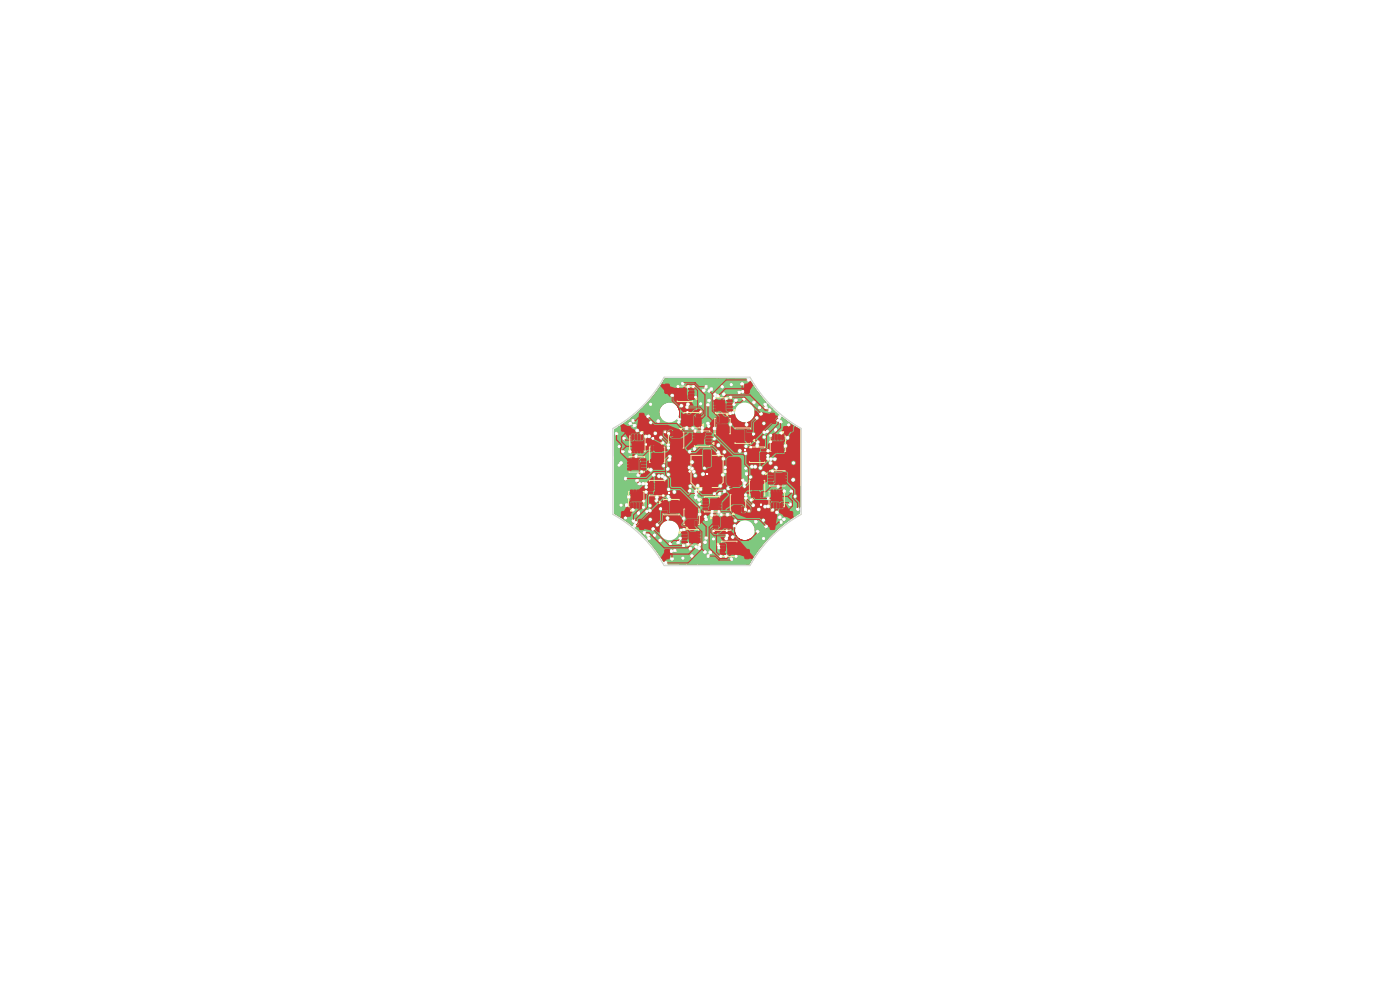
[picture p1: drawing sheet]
<svg xmlns="http://www.w3.org/2000/svg" width="297mm" height="210mm" viewBox="0 0 297 210" stroke-linecap="round" stroke-linejoin="round" font-family="sans-serif">
<g fill="none" stroke="#e8b2a7" stroke-width=".21">
<path d="M131.3 91.3v.4M131.6 94.1v.3M132.1 91.3v.4M132.4 94.1v.3M132.5 96.5v.3M132.7 91.8v.3M132.9 94.2v.3M133.2 96.5v.3M133.5 91.8v.3M133.6 94.2v.3M133.9 97.1v.3M134.3 95.3v-2.7h1.7v2.7"/>
<path d="M134.5 90.5h2.7v1.7h-2.7M134.7 97.1v.3M135.1 89v.3M135.1 99.3v.3M135.2 97.1v.3M135.8 89v.3M135.8 99.3v.3M136 97.1v.3M136.8 87.4h2.7v1.7h-2.7M137 98.6v.5h.4M137.4 93.9h.2M137.4 93.1h.2"/>
<path d="M137.4 94.8h-.4v.5M138.4 86.8h.3M138.4 86h.3M138.9 91.4h.6M138.9 90h.6M139.1 92.9v.2M139.6 100h.3M139.8 92.9v.2M140.7 94.8h.2M140.8 92.8v.3M141.2 95.1v.2M141.2 98.6v.5h-.5"/>
<path d="M141.6 92.8v.3M142.1 99.8v.3M142.1 84.9h.3M142.1 84.2h.3M142.6 95.3v.5h.5M142.8 99.8v.3M142.8 97.6v.2M143.1 91.6h-.5v.5M143.6 97.6v.2M143.9 81.8v.3M144.4 85.6h.3M144.4 84.8h.3"/>
<path d="M144.5 84.2h.3M144.5 83.4h.3M144.5 87v.3M144.6 90.6h.2M144.6 89.8h.2M144.7 81.8v.3M144.9 99.3v2.5h1v1M145.1 89.3h.2M145.1 88.5h.2M145.3 87v.3M145.8 81.8h.4M145.8 81.1h.4"/>
<path d="M146 83v.3M146.1 97.3h7.8M146.3 91.6h.2M146.6 85.4h.3M146.6 84.6h.3M146.7 87.4v.6M146.8 83v.3M146.8 91.8v.3M146.8 95.3v.5h-.5M146.8 90.6h.3M146.8 89.8h.3M147.4 82.1v.3"/>
<path d="M147.8 92.3v.3M148.1 84.4v.3M148.2 82.1v.3M148.2 87.4v.6M148.5 93.7h3M148.5 96.3h3M148.6 92.3v.3M148.8 84.4v.3M149.2 80.8h2.7v1.7h-2.7M149.3 92.3v.3M149.9 89.7v.5h.5M150 92.3v.3"/>
<path d="M150.4 86h-.5v.4M150.5 92.3v.4M151.3 92.3v.4M152.6 85h.2M152.6 84.3h.2M152.9 81.9h2.7v1.7h-2.7M153.1 81.3h.3M153.1 80.5h.3M153.2 95.3v.5h.5M153.7 90.2h.2M153.7 86h.5v.4M153.7 91.6h-.5v.5"/>
<path d="M154.2 89.7v.2M155.1 99.3v2.5h-1M155.5 81.3h.3M155.5 80.6h.3M155.9 90.6h.3M155.9 89.8h.3M156.6 83.2h2.7v1.7h-2.7M156.8 82.6h.3M156.8 81.8h.3M156.9 91.6h.5v.5M156.9 95.8h.3M157.2 99.9v.3"/>
<path d="M157.4 95.3v.2M157.6 98h.3M157.6 98.7h.3M157.9 99.9v.3M158.4 81.6v.3M158.4 91.3v.3M158.4 93.6v.2M158.4 95.8v.3M159.1 81.6v.3M159.2 91.3v.3M159.2 93.6v.2M159.2 95.8v.3"/>
<path d="M159.7 93.3v.3M159.7 95.5v.2M159.8 83.9v.3M159.8 90.2v.2M160 98h.3M160 98.7h.3M160.1 99.3h.3M160.4 93.3v.3M160.4 95.5v.2M160.5 90.2v.2M160.5 83.9v.3M160.9 86.1h.3"/>
<path d="M160.9 85.4h.3M160.9 92.7v.2M161.1 95.4v.6M161.3 89.4v.6M161.4 87.5h.3M161.4 86.8h.3M161.7 92.7v.2M162.2 98.6h.3M162.2 97.9h.3M162.4 92.5v.3M162.4 99.2h.3M162.4 99.9h.3"/>
<path d="M162.5 95.4v.6M162.8 89.4v.6M163.1 92.5v.3M163.3 94.7v.3M163.5 88v.3M163.5 90.3v.3M163.9 97.1h.3M163.9 96.4h.3M164.1 94.7v.3M164.2 88v.3M164.3 90.3v.3M164.5 92.9h.3"/>
<path d="M164.5 92.2h.3M164.6 94.1v.3M164.8 90.6v.3M165.4 94.1v.3M165.6 90.6v.3M166 92.7v.3M166.2 90.3v.3M166.8 92.7v.3M166.9 90.3v.3M167.6 99.7v.5M169.1 99.7v.5M130.8 100.2v.5"/>
<path d="M132.3 100.2v.5M133.1 109.4v.3M133.2 107v.3M133.8 109.4v.3M134 107v.3M134.4 109.1v.3M134.6 105.6v.3M135.2 109.1v.3M135.2 107.1h.3M135.2 107.8h.3M135.4 105.6v.3M135.7 109.4v.3"/>
<path d="M135.8 111.7v.3M135.8 102.9h.3M135.8 103.6h.3M135.9 105v.3M136.5 109.4v.3M136.5 111.7v.3M136.7 105v.3M136.9 107.2v.3M137.2 110v.6M137.3 100.8h.3M137.3 100.1h.3M137.5 104v.6"/>
<path d="M137.5 101.4h.3M137.5 102.1h.3M137.6 107.2v.3M138.3 112.5h.3M138.3 113.2h.3M138.3 107.1v.2M138.7 110v.6M138.8 113.9h.3M138.8 114.6h.3M138.9 104v.6M139.1 107.1v.2M139.5 115.8v.3"/>
<path d="M139.5 109.6v.2M139.6 104.3v.2M139.6 106.4v.3M139.6 100.7h.3M139.7 102h.3M139.7 101.3h.3M140.2 109.6v.2M140.2 115.8v.3M140.3 104.3v.2M140.3 106.4v.3M140.8 103.9v.3M140.8 106.2v.2"/>
<path d="M140.8 108.4v.3M140.9 118.1v.3M141.6 103.9v.3M141.6 106.2v.2M141.6 108.4v.3M141.6 118.1v.3M142.1 102h.3M142.1 101.3h.3M142.6 107.9v.5h.5M142.6 104.5v.2M142.8 104.2h.3M142.9 118.2h.3"/>
<path d="M142.9 117.4h.3M143.4 115.1h-2.7v1.7h2.7M143.8 109.4h.3M143.8 110.2h.3M144.2 118.7h.3M144.2 119.4h.3M145.8 110.1v.2M145.8 113.6v.4h.5M146.1 109.8h.2M146.3 104.2h.5v.5M146.6 118.7h.3M146.6 119.5h.3"/>
<path d="M146.8 107.9v.5h-.5M147.1 116.4h-2.7v1.7h2.7M147.2 115h.2M147.2 115.7h.2M148.7 107.3v.4M149 106.1h2M149 103.9h2M149.5 107.3v.4M149.6 109.8h.5v.5M150 107.4v.3M150.1 113.6v.4h-.5M150.7 107.4v.3"/>
<path d="M150.8 117.5h-2.7v1.7h2.7M151.2 115.3v.3M151.4 107.4v.3M151.8 112v.6M151.8 117.6v.3M151.9 115.3v.3M152.2 107.4v.3M152.6 117.6v.3M152.9 109.4h.3M152.9 110.2h.3M153.1 114.6h.3M153.1 115.4h.3"/>
<path d="M153.2 107.9v.3M153.2 116.7v.3M153.3 112v.6M153.5 108.4h.2M153.7 104.2h-.5v.5M153.8 118.2h.4M153.8 118.9h.4M154 116.7v.3M154.7 110.7h.2M154.7 111.5h.2M154.7 112.7v.3M155.2 109.4h.2"/>
<path d="M155.2 110.2h.2M155.2 115.8h.3M155.2 116.6h.3M155.3 114.4h.3M155.3 115.2h.3M155.3 117.9v.3M155.5 112.7v.3M156.1 117.9v.3M156.4 102.2v.2M156.9 104.2h.5v.5M157.2 102.2v.2M157.4 107.9v.5h-.5"/>
<path d="M157.6 115.8h.3M157.6 115.1h.3M158.4 106.9v.3M158.8 104.7v.2M159.1 105.2h.2M159.2 106.9v.3M159.3 100.9h-.5v.5M160.1 100h.3M160.2 106.9v.2M160.5 108.6h.6M160.5 110h.6M160.9 106.9v.2"/>
<path d="M161.3 113.2h.3M161.3 114h.3M162.4 106.1h.2M162.4 106.9h.2M162.6 100.9h.4v.5M163 104.7v.5h-.4M163.2 110.9h-2.7v1.7h2.7M164 104.7v2.7h1.7v-2.7M164 102.6v.3M164.2 100.4v.3M164.2 110.7v.3M164.8 102.6v.3"/>
<path d="M164.9 100.4v.3M164.9 110.7v.3M165.3 102.6v.3M165.5 107.8h-2.7v1.7h2.7M166.1 102.6v.3M166.4 105.5v.3M166.5 107.9v.3M166.8 103.2v.3M167.1 105.5v.3M167.3 107.9v.3M167.5 103.2v.3M167.6 105.6v.3"/>
<path d="M167.9 108.3v.4M168.4 105.6v.3M168.7 108.3v.4"/>
<circle cx="140" cy="84.5" r=".7"/>
<circle cx="142.5" cy="82.8" r=".7"/>
<circle cx="150.4" cy="84.1" r=".7"/>
<circle cx="166" cy="98.5" r=".7"/>
<circle cx="166.5" cy="96" r=".7"/>
<circle cx="168.2" cy="94.4" r=".7"/>
<circle cx="168.4" cy="92" r=".7"/>
<circle cx="131.7" cy="108" r=".7"/>
<circle cx="131.8" cy="105.6" r=".7"/>
<circle cx="133.5" cy="104" r=".7"/>
<circle cx="134" cy="101.5" r=".7"/>
<circle cx="149.6" cy="115.9" r=".7"/>
<circle cx="157.5" cy="117.2" r=".7"/>
<circle cx="160" cy="115.5" r=".7"/>
</g>
<g fill="#e8b2a7" stroke="#e8b2a7" stroke-width=".21">
<path d="M158.8 105.2l.3 .3h-.5z"/>
<path d="M153.2 108.4l.2 .3h-.4z"/>
<path d="M154.2 90.2l.3-.3v.5z"/>
<path d="M146.6 91.3h.4l-.2 .3z"/>
<path d="M142.3 104l.3 .2-.3 .2z"/>
<path d="M157.4 95.8l.3-.2v.4z"/>
<path d="M145.5 109.6l.3 .2-.3 .3z"/>
<path d="M148.3 106.1h.3v.3z"/>
<path d="M140.9 94.5h.5l-.2 .3z"/>
</g>
<g fill="#fff" stroke="#fff" stroke-width=".21">
<circle cx="159.8" cy="107.2" r=".12"/>
<circle cx="140.2" cy="92.8" r=".13"/>
<circle cx="153.7" cy="104.2" r=".13"/>
<circle cx="151" cy="109.3" r=".12"/>
<circle cx="149" cy="90.7" r=".12"/>
<circle cx="152.5" cy="96.4" r=".13"/>
<circle cx="146.5" cy="103.1" r=".12"/>
<circle cx="154.4" cy="109.2" r=".13"/>
<circle cx="158.3" cy="105.7" r=".12"/>
<circle cx="147.7" cy="104.1" r=".13"/>
<circle cx="145.1" cy="112.3" r=".12"/>
<circle cx="141.7" cy="94.3" r=".12"/>
<circle cx="152.3" cy="95.9" r=".12"/>
<circle cx="151.6" cy="104.8" r=".12"/>
<circle cx="146.3" cy="95.8" r=".12"/>
<circle cx="145.6" cy="90.8" r=".13"/>
<circle cx="154.9" cy="87.7" r=".12"/>
<circle cx="135.2" cy="101.9" r=".12"/>
<circle cx="146.8" cy="99.4" r=".13"/>
<circle cx="137.1" cy="104.3" r=".12"/>
<circle cx="135.6" cy="102.6" r=".12"/>
<circle cx="137.2" cy="108.5" r=".13"/>
<circle cx="147.6" cy="105.6" r=".12"/>
<circle cx="142.4" cy="116.9" r=".12"/>
<circle cx="149.8" cy="110.2" r=".13"/>
<circle cx="134.2" cy="108.1" r=".12"/>
<circle cx="146.3" cy="104.1" r=".12"/>
<circle cx="137.1" cy="102.7" r=".12"/>
<circle cx="134.7" cy="111.4" r=".12"/>
<circle cx="143.1" cy="104.4" r=".12"/>
<circle cx="137.8" cy="108.4" r=".12"/>
<circle cx="134.9" cy="110.8" r=".12"/>
<circle cx="137.7" cy="114.2" r=".12"/>
<circle cx="132.9" cy="107.2" r=".12"/>
<circle cx="139.5" cy="111.3" r=".12"/>
<circle cx="138.9" cy="113.5" r=".13"/>
<circle cx="149.5" cy="117.1" r=".12"/>
<circle cx="141.2" cy="119.4" r=".12"/>
<circle cx="140" cy="114.6" r=".12"/>
<circle cx="134.4" cy="110.5" r=".13"/>
<circle cx="155.2" cy="118.6" r=".12"/>
<circle cx="150.3" cy="118" r=".12"/>
<circle cx="145.9" cy="115.4" r=".12"/>
<circle cx="146.8" cy="118" r=".12"/>
<circle cx="137.5" cy="113.5" r=".13"/>
<circle cx="142.2" cy="115.3" r=".13"/>
<circle cx="144.3" cy="114.2" r=".12"/>
<circle cx="146.4" cy="116.4" r=".12"/>
<circle cx="143.2" cy="116.8" r=".12"/>
<circle cx="135.5" cy="108.8" r=".13"/>
<circle cx="136.5" cy="106.3" r=".12"/>
<circle cx="143.9" cy="115.1" r=".12"/>
<circle cx="139.3" cy="106.2" r=".12"/>
<circle cx="133.4" cy="105.4" r=".12"/>
<circle cx="136.7" cy="113" r=".12"/>
<circle cx="148.4" cy="115.5" r=".12"/>
<circle cx="147.7" cy="116" r=".13"/>
<circle cx="149.8" cy="114.1" r=".12"/>
<circle cx="142.6" cy="118.5" r=".13"/>
<circle cx="136.5" cy="102.6" r=".13"/>
<circle cx="139.4" cy="105.4" r=".12"/>
<circle cx="138.6" cy="112.2" r=".12"/>
<circle cx="145" cy="115.7" r=".12"/>
<circle cx="149.6" cy="115.1" r=".13"/>
<circle cx="148.3" cy="116.3" r=".13"/>
<circle cx="158.4" cy="100.5" r=".13"/>
<circle cx="152.7" cy="104.8" r=".12"/>
<circle cx="166.3" cy="110.2" r=".13"/>
<circle cx="159.5" cy="99" r=".12"/>
<circle cx="168.3" cy="101.8" r=".13"/>
<circle cx="153.4" cy="100.7" r=".13"/>
<circle cx="157.5" cy="101.9" r=".12"/>
<circle cx="154.5" cy="103.6" r=".13"/>
<circle cx="165.1" cy="103.2" r=".12"/>
<circle cx="165.4" cy="109.7" r=".13"/>
<circle cx="161.3" cy="99.3" r=".12"/>
<circle cx="158.1" cy="108.1" r=".12"/>
<circle cx="154.2" cy="113.7" r=".12"/>
<circle cx="152.9" cy="118" r=".12"/>
<circle cx="167.6" cy="107" r=".12"/>
<circle cx="164.6" cy="99.2" r=".13"/>
<circle cx="154" cy="118" r=".12"/>
<circle cx="163" cy="107.4" r=".12"/>
<circle cx="166.3" cy="104.2" r=".12"/>
<circle cx="155.4" cy="113.9" r=".13"/>
<circle cx="160.2" cy="99" r=".12"/>
<circle cx="154.1" cy="114.3" r=".12"/>
<circle cx="158" cy="102.5" r=".13"/>
<circle cx="167.9" cy="104.2" r=".12"/>
<circle cx="163" cy="105.7" r=".13"/>
<circle cx="169.2" cy="108" r=".12"/>
<circle cx="165.7" cy="110.8" r=".13"/>
<circle cx="161.4" cy="107.1" r=".13"/>
<circle cx="162" cy="100.3" r=".12"/>
<circle cx="154.2" cy="112.6" r=".12"/>
<circle cx="160.3" cy="110.7" r=".13"/>
<circle cx="161" cy="108.1" r=".12"/>
<circle cx="160.7" cy="112.8" r=".12"/>
<circle cx="155.9" cy="111.6" r=".12"/>
<circle cx="162.3" cy="107.5" r=".12"/>
<circle cx="164.8" cy="108.7" r=".12"/>
<circle cx="147.3" cy="95.2" r=".12"/>
<circle cx="133.7" cy="89.8" r=".12"/>
<circle cx="141.6" cy="99.5" r=".12"/>
<circle cx="131.7" cy="98.2" r=".13"/>
<circle cx="140.5" cy="101" r=".13"/>
<circle cx="150.9" cy="82.5" r=".12"/>
<circle cx="146.8" cy="98" r=".12"/>
<circle cx="141.1" cy="101.5" r=".12"/>
<circle cx="147.2" cy="100.1" r=".13"/>
<circle cx="134.9" cy="96.8" r=".12"/>
<circle cx="141.9" cy="91.9" r=".12"/>
<circle cx="134.6" cy="90.3" r=".12"/>
<circle cx="138.7" cy="100.7" r=".12"/>
<circle cx="145.8" cy="86.3" r=".13"/>
<circle cx="147.1" cy="82" r=".12"/>
<circle cx="132.4" cy="93" r=".12"/>
<circle cx="135.4" cy="100.8" r=".13"/>
<circle cx="146" cy="82" r=".12"/>
<circle cx="137" cy="92.6" r=".13"/>
<circle cx="133.7" cy="95.8" r=".12"/>
<circle cx="144.6" cy="86.1" r=".12"/>
<circle cx="139.8" cy="101" r=".12"/>
<circle cx="142" cy="97.5" r=".12"/>
<circle cx="145.9" cy="85.7" r=".13"/>
<circle cx="132.1" cy="95.8" r=".12"/>
<circle cx="137" cy="94.3" r=".12"/>
<circle cx="138.6" cy="92.9" r=".12"/>
<circle cx="134.3" cy="89.2" r=".12"/>
<circle cx="130.8" cy="92" r=".13"/>
<circle cx="139" cy="91.9" r=".13"/>
<circle cx="145.8" cy="87.4" r=".13"/>
<circle cx="139.7" cy="89.3" r=".12"/>
<circle cx="138" cy="99.7" r=".12"/>
<circle cx="144.1" cy="88.9" r=".12"/>
<circle cx="142.6" cy="83.9" r=".12"/>
<circle cx="135.2" cy="91.3" r=".12"/>
<circle cx="137.7" cy="92.5" r=".12"/>
<circle cx="162.9" cy="95.7" r=".12"/>
<circle cx="163.5" cy="98.2" r=".12"/>
<circle cx="153.5" cy="97.3" r=".12"/>
<circle cx="164.4" cy="97.4" r=".12"/>
<circle cx="152.4" cy="94.4" r=".13"/>
<circle cx="162.8" cy="91.5" r=".12"/>
<circle cx="157.6" cy="83.1" r=".12"/>
<circle cx="150.2" cy="89.8" r=".12"/>
<circle cx="165.8" cy="91.9" r=".12"/>
<circle cx="153.7" cy="95.9" r=".13"/>
<circle cx="162.9" cy="97.3" r=".12"/>
<circle cx="162.2" cy="91.6" r=".12"/>
<circle cx="156.9" cy="95.6" r=".13"/>
<circle cx="165.3" cy="88.6" r=".13"/>
<circle cx="162.3" cy="85.8" r=".13"/>
<circle cx="165.1" cy="89.2" r=".12"/>
<circle cx="161.1" cy="86.5" r=".13"/>
<circle cx="160.5" cy="88.7" r=".12"/>
<circle cx="167.1" cy="92.8" r=".13"/>
<circle cx="158.8" cy="80.6" r=".12"/>
<circle cx="150.5" cy="82.9" r=".12"/>
<circle cx="165.6" cy="89.5" r=".13"/>
<circle cx="160" cy="85.4" r=".13"/>
<circle cx="144.8" cy="81.4" r=".12"/>
<circle cx="149.7" cy="82" r=".12"/>
<circle cx="153.2" cy="82" r=".12"/>
<circle cx="154.1" cy="84.6" r=".13"/>
<circle cx="157.8" cy="84.7" r=".12"/>
<circle cx="162.5" cy="86.5" r=".12"/>
<circle cx="155.7" cy="85.8" r=".13"/>
<circle cx="153.6" cy="83.6" r=".13"/>
<circle cx="156.8" cy="83.2" r=".12"/>
<circle cx="156.1" cy="84.9" r=".12"/>
<circle cx="163.5" cy="93.7" r=".12"/>
<circle cx="164.5" cy="91.2" r=".12"/>
<circle cx="163.3" cy="87" r=".12"/>
<circle cx="151.6" cy="84.5" r=".12"/>
<circle cx="166.6" cy="94.6" r=".12"/>
<circle cx="160.7" cy="93.8" r=".13"/>
<circle cx="157.4" cy="81.5" r=".12"/>
<circle cx="152.3" cy="84" r=".12"/>
<circle cx="150.2" cy="85.9" r=".13"/>
<circle cx="163.5" cy="97.4" r=".12"/>
<circle cx="160.6" cy="94.6" r=".12"/>
<circle cx="155" cy="84.3" r=".12"/>
<circle cx="161.4" cy="87.8" r=".12"/>
<circle cx="151.7" cy="83.7" r=".13"/>
<circle cx="150.4" cy="84.9" r=".13"/>
<circle cx="149.1" cy="100.6" r=".13"/>
<circle cx="148.3" cy="106" r=".13"/>
<circle cx="167.3" cy="90.1" r=".12"/>
<circle cx="147" cy="90.8" r=".13"/>
<circle cx="156" cy="110.4" r=".13"/>
<circle cx="140.8" cy="98.8" r=".12"/>
<circle cx="159.9" cy="92.1" r=".12"/>
<circle cx="137.9" cy="110.2" r=".12"/>
<circle cx="162.9" cy="96.7" r=".12"/>
<circle cx="148.6" cy="85.7" r=".13"/>
<circle cx="144" cy="89.6" r=".12"/>
<circle cx="152.5" cy="116.2" r=".12"/>
<circle cx="147.5" cy="100.9" r=".12"/>
<circle cx="162" cy="114.2" r=".12"/>
<circle cx="144.5" cy="112.5" r=".12"/>
<circle cx="163.9" cy="108.1" r=".12"/>
<circle cx="152.8" cy="103.1" r=".13"/>
<circle cx="155" cy="90" r=".12"/>
<circle cx="153.9" cy="100" r=".12"/>
<circle cx="141.8" cy="103.8" r=".12"/>
<circle cx="155.1" cy="81.6" r=".12"/>
<circle cx="148.6" cy="103.8" r=".12"/>
<circle cx="153.9" cy="99.2" r=".12"/>
<circle cx="131.8" cy="107.1" r=".12"/>
<circle cx="150.4" cy="90.4" r=".12"/>
<circle cx="158.2" cy="96.2" r=".13"/>
<circle cx="158.2" cy="105" r=".12"/>
<circle cx="146.2" cy="99.2" r=".13"/>
<circle cx="149.6" cy="109.6" r=".12"/>
<circle cx="138" cy="85.8" r=".13"/>
<circle cx="152.4" cy="115.7" r=".13"/>
<circle cx="151.5" cy="93" r=".12"/>
<circle cx="140.7" cy="93.9" r=".12"/>
<circle cx="163.9" cy="99.9" r=".12"/>
<circle cx="131.3" cy="98.7" r=".12"/>
<circle cx="151.4" cy="114.3" r=".13"/>
<circle cx="138" cy="89.6" r=".13"/>
<circle cx="137.1" cy="103.3" r=".13"/>
<circle cx="153" cy="109.2" r=".12"/>
<circle cx="131.4" cy="94.7" r=".12"/>
<circle cx="136.1" cy="91.9" r=".13"/>
<circle cx="145" cy="110" r=".13"/>
<circle cx="140.1" cy="107.9" r=".13"/>
<circle cx="162.1" cy="92.7" r=".13"/>
<circle cx="132.7" cy="109.9" r=".13"/>
<circle cx="141.8" cy="95" r=".13"/>
<circle cx="148.5" cy="107" r=".13"/>
<circle cx="162" cy="110.4" r=".13"/>
<circle cx="162.1" cy="89.8" r=".13"/>
<circle cx="147.6" cy="84.3" r=".12"/>
<circle cx="141.8" cy="100.7" r=".12"/>
<circle cx="143.8" cy="82" r=".13"/>
<circle cx="155.5" cy="87.5" r=".12"/>
<circle cx="137.9" cy="107.3" r=".12"/>
<circle cx="141.7" cy="105.3" r=".13"/>
<circle cx="136.5" cy="107.6" r=".12"/>
<circle cx="159.3" cy="106.1" r=".13"/>
<circle cx="163.5" cy="92.4" r=".13"/>
<circle cx="136.1" cy="100.1" r=".12"/>
<circle cx="144.9" cy="118.4" r=".13"/>
<circle cx="158.2" cy="99.3" r=".12"/>
<circle cx="168.6" cy="105.3" r=".12"/>
<circle cx="158.3" cy="94.7" r=".12"/>
<circle cx="149.5" cy="99.3" r=".12"/>
<circle cx="159.2" cy="101.2" r=".12"/>
<circle cx="168.3" cy="98.2" r=".13"/>
<circle cx="156.2" cy="118" r=".12"/>
<circle cx="142" cy="105.9" r=".13"/>
<circle cx="148" cy="103.1" r=".12"/>
<circle cx="150" cy="100.5" r=".12"/>
<circle cx="158.9" cy="108.3" r=".12"/>
<circle cx="148.6" cy="87.3" r=".12"/>
<circle cx="141.1" cy="91.7" r=".13"/>
<circle cx="151.4" cy="112.7" r=".12"/>
<circle cx="159.3" cy="94.9" r=".12"/>
<circle cx="141.9" cy="104.6" r=".12"/>
<circle cx="140.7" cy="105.1" r=".12"/>
<circle cx="146.3" cy="100" r=".12"/>
<circle cx="158.1" cy="95.4" r=".13"/>
<circle cx="147.6" cy="104.7" r=".12"/>
<circle cx="151.1" cy="108.6" r=".13"/>
<circle cx="152.5" cy="108.6" r=".13"/>
<circle cx="150.7" cy="117.2" r=".13"/>
<circle cx="141.6" cy="109.9" r=".13"/>
<circle cx="162.5" cy="111.7" r=".12"/>
<circle cx="151.6" cy="90.9" r=".12"/>
<circle cx="137.5" cy="88.3" r=".13"/>
<circle cx="149.3" cy="82.8" r=".12"/>
<circle cx="132.7" cy="101.5" r=".12"/>
<circle cx="158.4" cy="90.1" r=".12"/>
<circle cx="148.9" cy="91.4" r=".12"/>
<circle cx="157.9" cy="103.1" r=".12"/>
<circle cx="142.1" cy="96.9" r=".13"/>
<circle cx="148.4" cy="109.1" r=".12"/>
<circle cx="147.5" cy="91.4" r=".12"/>
<circle cx="142" cy="87.5" r="1.5"/>
<circle cx="142" cy="112.5" r="1.5"/>
<circle cx="158" cy="112.5" r="1.5"/>
<circle cx="158" cy="87.5" r="1.5"/>
</g>
<g fill="#4d7fc4" stroke="#4d7fc4" stroke-width=".21">
<path d="M158.6 104.2h.8v.2h-.8z"/>
<path d="M158.6 103.7h.8v.2h-.8z"/>
<path d="M158.6 103.2h.8v.2h-.8z"/>
<path d="M158.6 102.7h.8v.2h-.8z"/>
<path d="M158.6 102.2h.8v.2h-.8z"/>
<path d="M158.6 101.7h.8v.2h-.8z"/>
<path d="M159.6 100.7h.2v.8h-.2z"/>
<path d="M160.1 100.7h.2v.8h-.2z"/>
<path d="M160.6 100.7h.2v.8h-.2z"/>
<path d="M161.1 100.7h.2v.8h-.2z"/>
<path d="M161.6 100.7h.2v.8h-.2z"/>
<path d="M162.1 100.7h.2v.8h-.2z"/>
<path d="M162.5 101.7h.7l.1 .2h-.8z"/>
<path d="M162.5 102.2h.7l.1 .2h-.8z"/>
<path d="M162.5 102.7h.7l.1 .2h-.8z"/>
<path d="M162.5 103.2h.7l.1 .2h-.8z"/>
<path d="M162.5 103.7h.7l.1 .2h-.8z"/>
<path d="M162.5 104.2h.7l.1 .2h-.8z"/>
<path d="M162.1 104.6h.2v.8h-.2z"/>
<path d="M161.6 104.6h.2v.8h-.2z"/>
<path d="M161.1 104.6h.2v.8h-.2z"/>
<path d="M160.6 104.6h.2v.8h-.2z"/>
<path d="M160.1 104.6h.2v.8h-.2z"/>
<path d="M159.6 104.6h.2v.8h-.2z"/>
<path d="M159.6 101.8h2.6v2.6h-2.6z"/>
<path d="M146.6 115.1h.4v.5h-.4z"/>
<path d="M147.5 115.1h.5v.5h-.5z"/>
<path d="M135.2 88.4h.5v.5h-.5z"/>
<path d="M135.2 89.5h.5v.4h-.5z"/>
<path d="M154.7 115.9h.4v.6h-.4z"/>
<path d="M155.7 115.9h.4v.6h-.4z"/>
<path d="M151.9 112.8h1.2l.2 .2v.6l-.3 .2-1-.1-.2-.2z"/>
<path d="M151.9 110.9h1.2l.2 .2v.6l-.3 .2-1-.1-.2-.2z"/>
<path d="M158.5 107.3h.6v.5h-.6z"/>
<path d="M158.5 106.3h.6v.5h-.6z"/>
<path d="M166.5 106h.5v.4h-.5z"/>
<path d="M166.5 105h.5v.4h-.5z"/>
<path d="M137.7 100.2h.5v.5h-.5z"/>
<path d="M136.7 100.2h.4v.5h-.4z"/>
<path d="M166.6 108.3h.6v.5h-.6z"/>
<path d="M166.6 107.3h.6v.4h-.6z"/>
<path d="M157 115.2h.5v.5h-.5z"/>
<path d="M158 115.2h.5v.5h-.5z"/>
<path d="M139.2 92.3h.5v.5h-.5z"/>
<path d="M139.2 93.3h.5v.5h-.5z"/>
<path d="M164.3 96.5h.5v.5h-.5z"/>
<path d="M163.3 96.5h.5v.5h-.5z"/>
<path d="M139.7 104.6h.5v.5h-.5z"/>
<path d="M139.7 103.6h.5v.5h-.5z"/>
<path d="M149.4 91.7h.5v.5h-.5z"/>
<path d="M149.4 92.7h.5v.5h-.5z"/>
<path d="M160.3 107.2h.5v.5h-.5z"/>
<path d="M160.3 106.2h.5v.5h-.5z"/>
<path d="M138.7 88.1h.5v.4h-.5z"/>
<path d="M136.6 88.1h.5v.4h-.5z"/>
<path d="M148.8 107.8h.6v.4h-.6z"/>
<path d="M148.8 106.8h.6v.4h-.6z"/>
<path d="M144.6 86.4h.6v.5h-.6z"/>
<path d="M144.6 87.4h.6v.5h-.6z"/>
<path d="M140.1 101.4h.5v.5h-.5z"/>
<path d="M139.1 101.4h.5v.5h-.5z"/>
<path d="M154.8 113.1h.6v.5h-.6z"/>
<path d="M154.8 112.1h.6v.5h-.6z"/>
<path d="M159.4 98.1h.5v.5h-.5z"/>
<path d="M160.4 98.1h.5v.5h-.5z"/>
<path d="M136.3 91.2h.6v.4h-.6z"/>
<path d="M134.2 91.2h.6v.4h-.6z"/>
<path d="M159.4 108.7l.7-.1 .2 .1 .1 1.1-.2 .2h-.6l-.2-.1z"/>
<path d="M161.3 108.7l.7-.1 .2 .1 .1 1.1-.2 .2h-.6l-.2-.1z"/>
<path d="M153.3 117.1h.6v.5h-.6z"/>
<path d="M153.3 116.1h.6v.5h-.6z"/>
<path d="M141 118.5h.5v.5h-.5z"/>
<path d="M141 117.5h.5v.4h-.5z"/>
<path d="M158.5 90.7h.6v.5h-.6z"/>
<path d="M158.5 91.7h.6v.5h-.6z"/>
<path d="M138.8 86.1h.5v.6h-.5z"/>
<path d="M137.8 86.1h.4v.6h-.4z"/>
<path d="M153.5 80.6h.5v.6h-.5z"/>
<path d="M152.5 80.6h.5v.6h-.5z"/>
<path d="M163.4 94.1h.6v.5h-.6z"/>
<path d="M163.4 95.2h.6v.4h-.6z"/>
<path d="M133 93.6h.5v.4h-.5z"/>
<path d="M133 94.6h.5v.4h-.5z"/>
<path d="M140.9 106.5h.6v.5h-.6z"/>
<path d="M140.9 105.6h.6v.5h-.6z"/>
<path d="M153.3 118.3h.4v.5h-.4z"/>
<path d="M154.3 118.3h.4v.5h-.4z"/>
<path d="M131.7 93.5h.6v.5h-.6z"/>
<path d="M131.7 94.5h.6v.5h-.6z"/>
<path d="M144.9 89.9h.5v.6h-.5z"/>
<path d="M144 89.9h.5v.6h-.5z"/>
<path d="M130.9 101l1.2-.1 .2 .2v.6l-.3 .2h-1l-.2-.3z"/>
<path d="M130.9 99.1l1.2-.1 .2 .2v.6l-.3 .2h-1l-.2-.3z"/>
<path d="M152.9 107.4h.9v.2h-.8z"/>
<path d="M152.9 107h.9v.2h-.8z"/>
<path d="M152.9 106.6h.9v.2h-.8z"/>
<path d="M152.9 106.2h.9v.2h-.8z"/>
<path d="M152.9 105.8h.9v.2h-.8z"/>
<path d="M152.9 105.4h.9v.2h-.8z"/>
<path d="M152.9 105h.9v.2h-.8z"/>
<path d="M154 103.9l.2 .1v.8h-.2z"/>
<path d="M154.4 103.9l.2 .1v.8h-.2z"/>
<path d="M154.8 103.9l.2 .1v.8h-.2z"/>
<path d="M155.2 103.9l.2 .1v.8h-.2z"/>
<path d="M155.6 103.9l.2 .1v.8h-.2z"/>
<path d="M156 103.9l.2 .1v.8h-.2z"/>
<path d="M156.4 103.9l.2 .1v.8h-.2z"/>
<path d="M156.8 105h.8l.1 .2h-.8z"/>
<path d="M156.8 105.4h.8l.1 .2h-.8z"/>
<path d="M156.8 105.8h.8l.1 .2h-.8z"/>
<path d="M156.8 106.2h.8l.1 .2h-.8z"/>
<path d="M156.8 106.6h.8l.1 .2h-.8z"/>
<path d="M156.8 107h.8l.1 .2h-.8z"/>
<path d="M156.8 107.4h.8l.1 .2h-.8z"/>
<path d="M156.4 107.8l.2 .1v.8l-.2-.1z"/>
<path d="M156 107.8l.2 .1v.8l-.2-.1z"/>
<path d="M155.6 107.8l.2 .1v.8l-.2-.1z"/>
<path d="M155.2 107.8l.2 .1v.8l-.2-.1z"/>
<path d="M154.8 107.8l.2 .1v.8l-.2-.1z"/>
<path d="M154.4 107.8l.2 .1v.8l-.2-.1z"/>
<path d="M154 107.8l.2 .1v.8l-.2-.1z"/>
<path d="M154 105h2.6v2.6h-2.6z"/>
<path d="M164.7 93.5h.6v.5h-.6z"/>
<path d="M164.7 94.5h.6v.5h-.6z"/>
<path d="M152.5 114.7h.5v.6h-.5z"/>
<path d="M153.5 114.7h.5v.6h-.5z"/>
<path d="M141 115.7h.6v.4h-.6z"/>
<path d="M143.1 115.7h.6v.4h-.6z"/>
<path d="M159.9 89.6h.5v.5h-.5z"/>
<path d="M159.9 90.6h.5v.4h-.5z"/>
<path d="M132.6 95.9h.5v.5h-.5z"/>
<path d="M132.6 96.9h.5v.5h-.5z"/>
<path d="M140.1 100.1h.4v.5h-.4z"/>
<path d="M139 100.1h.5v.5h-.5z"/>
<path d="M154.8 82.5h.5v.4h-.5z"/>
<path d="M152.7 82.5h.5v.4h-.5z"/>
<path d="M133.2 109.8h.5v.5h-.5z"/>
<path d="M133.2 108.8h.5v.4h-.5z"/>
<path d="M151.3 115.7h.5v.5h-.5z"/>
<path d="M151.3 114.7h.5v.5h-.5z"/>
<path d="M133.3 107.4h.6v.5h-.6z"/>
<path d="M133.3 106.4h.6v.5h-.6z"/>
<path d="M162.5 91.9h.5v.5h-.5z"/>
<path d="M162.5 92.9h.5v.5h-.5z"/>
<path d="M153.2 89.6h.2v.8h-.2z"/>
<path d="M152.7 89.6h.2v.8h-.2z"/>
<path d="M152.2 89.6h.2v.8h-.2z"/>
<path d="M151.7 89.6h.2v.8h-.2z"/>
<path d="M151.2 89.6h.2v.8h-.2z"/>
<path d="M150.7 89.6h.2v.8h-.2z"/>
<path d="M149.7 89.2h.8v.2h-.8z"/>
<path d="M149.7 88.7h.8v.2h-.8z"/>
<path d="M149.7 88.2h.8v.2h-.8z"/>
<path d="M149.7 87.7h.8v.2h-.8z"/>
<path d="M149.7 87.2h.8v.2h-.8z"/>
<path d="M149.7 86.7h.8v.2h-.8z"/>
<path d="M150.7 85.7l.2 .1v.7h-.2z"/>
<path d="M151.2 85.7l.2 .1v.7h-.2z"/>
<path d="M151.7 85.7l.2 .1v.7h-.2z"/>
<path d="M152.2 85.7l.2 .1v.7h-.2z"/>
<path d="M152.7 85.7l.2 .1v.7h-.2z"/>
<path d="M153.2 85.7l.2 .1v.7h-.2z"/>
<path d="M153.6 86.7h.8v.2h-.8z"/>
<path d="M153.6 87.2h.8v.2h-.8z"/>
<path d="M153.6 87.7h.8v.2h-.8z"/>
<path d="M153.6 88.2h.8v.2h-.8z"/>
<path d="M153.6 88.7h.8v.2h-.8z"/>
<path d="M153.6 89.2h.8v.2h-.8z"/>
<path d="M150.8 86.8h2.6v2.6h-2.6z"/>
<path d="M135.9 112.1h.5v.5h-.5z"/>
<path d="M135.9 111.1h.5v.5h-.5z"/>
<path d="M138.4 107.5h.6v.4h-.6z"/>
<path d="M138.4 106.5h.6v.5h-.6z"/>
<path d="M160.8 111.5h.5v.4h-.5z"/>
<path d="M162.9 111.5h.5v.4h-.5z"/>
<path d="M142.5 101.4h.5v.5h-.5z"/>
<path d="M141.5 101.4h.5v.5h-.5z"/>
<path d="M148.4 118.2h.6v.4h-.6z"/>
<path d="M150.5 118.2h.6v.4h-.6z"/>
<path d="M135 92.9h.4v.6h-.4z"/>
<path d="M135 95h.4v.6h-.4z"/>
<path d="M166.1 92.1h.6v.5h-.6z"/>
<path d="M166.1 93.1h.6v.5h-.6z"/>
<path d="M145.4 88.6h.5v.6h-.5z"/>
<path d="M144.5 88.6h.4v.6h-.4z"/>
<path d="M136.9 101.5h.5v.5h-.5z"/>
<path d="M137.9 101.5h.5v.5h-.5z"/>
<path d="M154.7 114.5h.5v.6h-.5z"/>
<path d="M155.8 114.5h.4v.6h-.4z"/>
<path d="M161.4 85.5h.4v.5h-.4z"/>
<path d="M160.3 85.5h.5v.5h-.5z"/>
<path d="M146.2 92.4h.8l.1 .1-.9 .1z"/>
<path d="M146.2 92.8h.8l.1 .1-.9 .1z"/>
<path d="M146.2 93.2h.8l.1 .1-.9 .1z"/>
<path d="M146.2 93.6h.8l.1 .1-.9 .1z"/>
<path d="M146.2 94h.8l.1 .1-.9 .1z"/>
<path d="M146.2 94.4h.8l.1 .1-.9 .1z"/>
<path d="M146.2 94.8h.8l.1 .1-.9 .1z"/>
<path d="M145.8 95.2h.2l-.1 .9-.1-.1z"/>
<path d="M145.4 95.2h.2l-.1 .9-.1-.1z"/>
<path d="M145 95.2h.2l-.1 .9-.1-.1z"/>
<path d="M144.6 95.2h.2l-.1 .9-.1-.1z"/>
<path d="M144.2 95.2h.2l-.1 .9-.1-.1z"/>
<path d="M143.8 95.2h.2l-.1 .9-.1-.1z"/>
<path d="M143.4 95.2h.2l-.1 .9-.1-.1z"/>
<path d="M142.3 94.8h.8l.1 .1-.8 .1z"/>
<path d="M142.3 94.4h.8l.1 .1-.8 .1z"/>
<path d="M142.3 94h.8l.1 .1-.8 .1z"/>
<path d="M142.3 93.6h.8l.1 .1-.8 .1z"/>
<path d="M142.3 93.2h.8l.1 .1-.8 .1z"/>
<path d="M142.3 92.8h.8l.1 .1-.8 .1z"/>
<path d="M142.3 92.4h.8l.1 .1-.8 .1z"/>
<path d="M143.4 91.3l.2 .1-.1 .8-.1-.1z"/>
<path d="M143.8 91.3l.2 .1-.1 .8-.1-.1z"/>
<path d="M144.2 91.3l.2 .1-.1 .8-.1-.1z"/>
<path d="M144.6 91.3l.2 .1-.1 .8-.1-.1z"/>
<path d="M145 91.3l.2 .1-.1 .8-.1-.1z"/>
<path d="M145.4 91.3l.2 .1-.1 .8-.1-.1z"/>
<path d="M145.8 91.3l.2 .1-.1 .8-.1-.1z"/>
<path d="M143.4 92.4h2.6v2.6h-2.6z"/>
<path d="M161.8 86.9h.5v.5h-.5z"/>
<path d="M160.8 86.9h.4v.5h-.4z"/>
<path d="M152.3 109.5h.5v.6h-.5z"/>
<path d="M153.3 109.5h.5v.6h-.5z"/>
<path d="M142.3 117.5h.5v.6h-.5z"/>
<path d="M143.4 117.5h.4v.6h-.4z"/>
<path d="M154.1 110.8h.5v.6h-.5z"/>
<path d="M155.1 110.8h.4v.6h-.4z"/>
<path d="M144.8 84.9h.5v.6h-.5z"/>
<path d="M143.8 84.9h.4v.6h-.4z"/>
<path d="M148.2 83.8h.5v.5h-.5z"/>
<path d="M148.2 84.8h.5v.5h-.5z"/>
<path d="M137.3 110.8h1.2l.2 .2v.6l-.3 .2-1-.1-.2-.2z"/>
<path d="M137.3 108.9h1.2l.2 .2v.6l-.3 .2-1-.1-.2-.2z"/>
<path d="M151.9 118h.6v.5h-.6z"/>
<path d="M151.9 117h.6v.4h-.6z"/>
<path d="M158.5 81h.5v.5h-.5z"/>
<path d="M158.5 82.1h.5v.4h-.5z"/>
<path d="M143.2 109.5h.5v.6h-.5z"/>
<path d="M144.2 109.5h.5v.6h-.5z"/>
<path d="M136 105.4h.6v.5h-.6z"/>
<path d="M136 104.4h.6v.4h-.6z"/>
<path d="M164.9 90h.6v.5h-.6z"/>
<path d="M164.9 91h.6v.5h-.6z"/>
<path d="M150.1 107.8h.5v.5h-.5z"/>
<path d="M150.1 106.8h.5v.5h-.5z"/>
<path d="M135.2 103h.5v.5h-.5z"/>
<path d="M136.2 103h.5v.5h-.5z"/>
<path d="M159.5 99.4h.4v.5h-.4z"/>
<path d="M160.5 99.4h.5v.5h-.5z"/>
<path d="M137.5 104.8h1.3l.1 .2v.6l-.2 .2-1.1-.1-.1-.2z"/>
<path d="M137.5 102.9h1.3l.1 .2v.6l-.2 .2-1.1-.1-.1-.2z"/>
<path d="M164.3 100.8h.5v.4h-.5z"/>
<path d="M164.3 99.8h.5v.4h-.5z"/>
<path d="M147.9 91.7h.6v.5h-.6z"/>
<path d="M147.9 92.7h.6v.5h-.6z"/>
<path d="M158.4 83.9h.6v.4h-.6z"/>
<path d="M156.3 83.9h.6v.4h-.6z"/>
<path d="M146.8 86.3h1.2l.2 .2v.6l-.3 .1h-1l-.2-.2z"/>
<path d="M146.8 88.2h1.2l.2 .2v.6l-.3 .1h-1l-.2-.2z"/>
<path d="M143.4 103.9l.2 .1-.1 .8h-.1z"/>
<path d="M143.8 103.9l.2 .1-.1 .8h-.1z"/>
<path d="M144.2 103.9l.2 .1-.1 .8h-.1z"/>
<path d="M144.6 103.9l.2 .1-.1 .8h-.1z"/>
<path d="M145 103.9l.2 .1-.1 .8h-.1z"/>
<path d="M145.4 103.9l.2 .1-.1 .8h-.1z"/>
<path d="M145.8 103.9l.2 .1-.1 .8h-.1z"/>
<path d="M146.2 105h.8l.1 .2h-.9z"/>
<path d="M146.2 105.4h.8l.1 .2h-.9z"/>
<path d="M146.2 105.8h.8l.1 .2h-.9z"/>
<path d="M146.2 106.2h.8l.1 .2h-.9z"/>
<path d="M146.2 106.6h.8l.1 .2h-.9z"/>
<path d="M146.2 107h.8l.1 .2h-.9z"/>
<path d="M146.2 107.4h.8l.1 .2h-.9z"/>
<path d="M145.8 107.8l.2 .1-.1 .8-.1-.1z"/>
<path d="M145.4 107.8l.2 .1-.1 .8-.1-.1z"/>
<path d="M145 107.8l.2 .1-.1 .8-.1-.1z"/>
<path d="M144.6 107.8l.2 .1-.1 .8-.1-.1z"/>
<path d="M144.2 107.8l.2 .1-.1 .8-.1-.1z"/>
<path d="M143.8 107.8l.2 .1-.1 .8-.1-.1z"/>
<path d="M143.4 107.8l.2 .1-.1 .8-.1-.1z"/>
<path d="M142.3 107.4h.8l.1 .2h-.8z"/>
<path d="M142.3 107h.8l.1 .2h-.8z"/>
<path d="M142.3 106.6h.8l.1 .2h-.8z"/>
<path d="M142.3 106.2h.8l.1 .2h-.8z"/>
<path d="M142.3 105.8h.8l.1 .2h-.8z"/>
<path d="M142.3 105.4h.8l.1 .2h-.8z"/>
<path d="M142.3 105h.8l.1 .2h-.8z"/>
<path d="M143.4 105h2.6v2.6h-2.6z"/>
<path d="M157.2 81.9h.5v.6h-.5z"/>
<path d="M156.2 81.9h.4v.6h-.4z"/>
<path d="M161.8 106.2h.4v.6h-.4z"/>
<path d="M162.7 106.2h.5v.6h-.5z"/>
<path d="M146.1 82.4h.6v.5h-.6z"/>
<path d="M146.1 83.4h.6v.5h-.6z"/>
<path d="M167.7 106h.6v.5h-.6z"/>
<path d="M167.7 105h.6v.5h-.6z"/>
<path d="M146 118.8h.5v.6h-.5z"/>
<path d="M147 118.8h.5v.6h-.5z"/>
<path d="M132.8 91.2h.6v.5h-.6z"/>
<path d="M132.8 92.3h.6v.4h-.6z"/>
<path d="M148.8 94h.8v2h-.8z"/>
<path d="M150.4 94h.8v2h-.8z"/>
<path d="M138.2 114h.4v.5h-.4z"/>
<path d="M139.2 114h.5v.5h-.5z"/>
<path d="M147.2 89.9h.5v.6h-.5z"/>
<path d="M146.2 89.9h.5v.6h-.5z"/>
<path d="M165.4 103h.6v.5h-.6z"/>
<path d="M165.4 102h.6v.4h-.6z"/>
<path d="M161.4 88.3h1.2l.2 .2v.6l-.3 .1h-1l-.2-.2z"/>
<path d="M161.4 90.2h1.2l.2 .2v.6l-.3 .1h-1l-.2-.2z"/>
<path d="M164.1 103h.6v.5h-.6z"/>
<path d="M164.1 102h.6v.5h-.6z"/>
<path d="M150.6 91.8h.6v.4h-.6z"/>
<path d="M150.6 92.8h.6v.4h-.6z"/>
<path d="M163.6 87.4h.5v.5h-.5z"/>
<path d="M163.6 88.4h.5v.5h-.5z"/>
<path d="M137.8 93.2h.4v.6h-.4z"/>
<path d="M136.8 93.2h.5v.6h-.5z"/>
<path d="M146.2 101.3h.6l-.1 1.5-.5-.1z"/>
<path d="M147.2 101.3h.6l-.1 1.5-.5-.1z"/>
<path d="M148.2 101.3h.6l-.1 1.5-.5-.1z"/>
<path d="M149.2 101.3h.6l-.1 1.5-.5-.1z"/>
<path d="M150.2 101.3h.6l-.1 1.5-.5-.1z"/>
<path d="M151.2 101.3h.6l-.1 1.5-.5-.1z"/>
<path d="M152.2 101.3h.6l-.1 1.5-.5-.1z"/>
<path d="M153.2 101.3h.6l-.1 1.5-.5-.1z"/>
<path d="M144.7 97.3l.8-.1 .3 .2v1.4l-.2 .2h-.7l-.3-.1z"/>
<path d="M154.3 97.3l.9-.1 .2 .2v1.4l-.2 .2h-.7l-.3-.1z"/>
<path d="M146.3 81.2h.4v.5h-.4z"/>
<path d="M145.3 81.2h.4v.5h-.4z"/>
<path d="M164.6 106.5h.4v.6h-.4z"/>
<path d="M164.6 104.4h.4v.6h-.4z"/>
<path d="M163.6 89.8h.6v.4h-.6z"/>
<path d="M163.6 90.8h.6v.4h-.6z"/>
<path d="M140.9 92.2h.6v.5h-.6z"/>
<path d="M140.9 93.2h.6v.5h-.6z"/>
<path d="M156.4 95.2h.2v.9l-.2-.1z"/>
<path d="M156 95.2h.2v.9l-.2-.1z"/>
<path d="M155.6 95.2h.2v.9l-.2-.1z"/>
<path d="M155.2 95.2h.2v.9l-.2-.1z"/>
<path d="M154.8 95.2h.2v.9l-.2-.1z"/>
<path d="M154.4 95.2h.2v.9l-.2-.1z"/>
<path d="M154 95.2h.2v.9l-.2-.1z"/>
<path d="M152.9 94.8h.9v.1l-.8 .1z"/>
<path d="M152.9 94.4h.9v.1l-.8 .1z"/>
<path d="M152.9 94h.9v.1l-.8 .1z"/>
<path d="M152.9 93.6h.9v.1l-.8 .1z"/>
<path d="M152.9 93.2h.9v.1l-.8 .1z"/>
<path d="M152.9 92.8h.9v.1l-.8 .1z"/>
<path d="M152.9 92.4h.9v.1l-.8 .1z"/>
<path d="M154 91.3l.2 .1v.8l-.2-.1z"/>
<path d="M154.4 91.3l.2 .1v.8l-.2-.1z"/>
<path d="M154.8 91.3l.2 .1v.8l-.2-.1z"/>
<path d="M155.2 91.3l.2 .1v.8l-.2-.1z"/>
<path d="M155.6 91.3l.2 .1v.8l-.2-.1z"/>
<path d="M156 91.3l.2 .1v.8l-.2-.1z"/>
<path d="M156.4 91.3l.2 .1v.8l-.2-.1z"/>
<path d="M156.8 92.4h.8l.1 .1-.8 .1z"/>
<path d="M156.8 92.8h.8l.1 .1-.8 .1z"/>
<path d="M156.8 93.2h.8l.1 .1-.8 .1z"/>
<path d="M156.8 93.6h.8l.1 .1-.8 .1z"/>
<path d="M156.8 94h.8l.1 .1-.8 .1z"/>
<path d="M156.8 94.4h.8l.1 .1-.8 .1z"/>
<path d="M156.8 94.8h.8l.1 .1-.8 .1z"/>
<path d="M154 92.4h2.6v2.6h-2.6z"/>
<path d="M131.4 90.8h.6v.4h-.6z"/>
<path d="M131.4 91.8h.6v.4h-.6z"/>
<path d="M134 96.5h.6v.5h-.6z"/>
<path d="M134 97.6h.6v.4h-.6z"/>
<path d="M159.8 92.7h.5v.5h-.5z"/>
<path d="M159.8 93.7h.5v.5h-.5z"/>
<path d="M156.5 102.5h.6v.5h-.6z"/>
<path d="M156.5 101.6h.6v.5h-.6z"/>
<path d="M157 98.1h.5v.5h-.5z"/>
<path d="M158 98.1h.5v.5h-.5z"/>
<path d="M153 84.4h.4v.5h-.4z"/>
<path d="M152 84.4h.5v.5h-.5z"/>
<path d="M135.8 109.8h.6v.4h-.6z"/>
<path d="M135.8 108.8h.6v.4h-.6z"/>
<path d="M134.5 109.5h.6v.5h-.6z"/>
<path d="M134.5 108.5h.6v.5h-.6z"/>
<path d="M161 92.1h.6v.4h-.6z"/>
<path d="M161 93h.6v.5h-.6z"/>
<path d="M140.9 108.8h.6v.5h-.6z"/>
<path d="M140.9 107.8h.6v.5h-.6z"/>
<path d="M158.5 95.2h.6v.5h-.6z"/>
<path d="M158.5 96.2h.6v.5h-.6z"/>
<path d="M142.5 84.3h.5v.5h-.5z"/>
<path d="M141.5 84.3h.5v.5h-.5z"/>
<path d="M158.5 93h.6v.5h-.6z"/>
<path d="M158.5 93.9h.6v.5h-.6z"/>
<path d="M142.9 97h.6v.5h-.6z"/>
<path d="M142.9 97.9h.6v.5h-.6z"/>
<path d="M139.6 109.9h.5v.5h-.5z"/>
<path d="M139.6 109h.5v.4h-.5z"/>
<path d="M166.3 89.7h.5v.5h-.5z"/>
<path d="M166.3 90.8h.5v.4h-.5z"/>
<path d="M139.7 90h.7l.2 .1v1.1l-.1 .2h-.6l-.2-.1z"/>
<path d="M137.8 90h.7l.2 .1v1.1l-.1 .2h-.6l-.2-.1z"/>
<path d="M139.7 106.8h.5v.5h-.5z"/>
<path d="M139.7 105.8h.5v.5h-.5z"/>
<path d="M159.9 83.3h.5v.5h-.5z"/>
<path d="M159.9 84.3h.5v.5h-.5z"/>
<path d="M139.6 116.2h.5v.5h-.5z"/>
<path d="M139.6 115.2h.5v.5h-.5z"/>
<path d="M140.9 104.3h.6v.5h-.6z"/>
<path d="M140.9 103.3h.6v.5h-.6z"/>
<path d="M159.8 94.9h.5v.5h-.5z"/>
<path d="M159.8 95.9h.5v.5h-.5z"/>
<path d="M168 108.8h.6v.4h-.6z"/>
<path d="M168 107.8h.6v.4h-.6z"/>
<path d="M142.2 99.2h.5v.4h-.5z"/>
<path d="M142.2 100.2h.5v.4h-.5z"/>
<path d="M164.9 92.3h.5v.5h-.5z"/>
<path d="M163.9 92.3h.4v.5h-.4z"/>
<path d="M146.6 109.6h.2v.8h-.2z"/>
<path d="M147.1 109.6h.2v.8h-.2z"/>
<path d="M147.6 109.6h.2v.8h-.2z"/>
<path d="M148.1 109.6h.2v.8h-.2z"/>
<path d="M148.6 109.6h.2v.8h-.2z"/>
<path d="M149.1 109.6h.2v.8h-.2z"/>
<path d="M149.5 110.6h.8v.2h-.8z"/>
<path d="M149.5 111.1h.8v.2h-.8z"/>
<path d="M149.5 111.6h.8v.2h-.8z"/>
<path d="M149.5 112.1h.8v.2h-.8z"/>
<path d="M149.5 112.6h.8v.2h-.8z"/>
<path d="M149.5 113.1h.8v.2h-.8z"/>
<path d="M149.1 113.5h.2v.8l-.2-.1z"/>
<path d="M148.6 113.5h.2v.8l-.2-.1z"/>
<path d="M148.1 113.5h.2v.8l-.2-.1z"/>
<path d="M147.6 113.5h.2v.8l-.2-.1z"/>
<path d="M147.1 113.5h.2v.8l-.2-.1z"/>
<path d="M146.6 113.5h.2v.8l-.2-.1z"/>
<path d="M145.6 113.1h.8v.2h-.8z"/>
<path d="M145.6 112.6h.8v.2h-.8z"/>
<path d="M145.6 112.1h.8v.2h-.8z"/>
<path d="M145.6 111.6h.8v.2h-.8z"/>
<path d="M145.6 111.1h.8v.2h-.8z"/>
<path d="M145.6 110.6h.8v.2h-.8z"/>
<path d="M146.6 110.6h2.6v2.6h-2.6z"/>
<path d="M155.9 80.7h.5v.5h-.5z"/>
<path d="M154.9 80.7h.5v.5h-.5z"/>
<path d="M157.3 100.4h.5v.4h-.5z"/>
<path d="M157.3 99.4h.5v.4h-.5z"/>
<path d="M144.7 117.1h.5v.4h-.5z"/>
<path d="M146.8 117.1h.5v.4h-.5z"/>
<path d="M137 107.6h.5v.5h-.5z"/>
<path d="M137 106.6h.5v.5h-.5z"/>
<path d="M167.7 100.5h1.2l.2 .2-.1 .6-.2 .1h-1l-.2-.2z"/>
<path d="M167.7 98.6h1.2l.2 .2-.1 .6-.2 .1h-1l-.2-.2z"/>
<path d="M161.2 94.3h1.2l.1 .2v.6l-.2 .1h-1.1l-.1-.2z"/>
<path d="M161.2 96.2h1.2l.1 .2v.6l-.2 .1h-1.1l-.1-.2z"/>
<path d="M156.3 89.9h.5v.6h-.5z"/>
<path d="M155.3 89.9h.5v.6h-.5z"/>
<path d="M162.6 98h.5v.5h-.5z"/>
<path d="M161.6 98h.5v.5h-.5z"/>
<path d="M147 84.7h.5v.6h-.5z"/>
<path d="M146 84.7h.5v.6h-.5z"/>
<path d="M151 81.4h.6v.4h-.6z"/>
<path d="M148.9 81.4h.6v.4h-.6z"/>
<path d="M143.6 118.8h.5v.5h-.5z"/>
<path d="M144.6 118.8h.5v.5h-.5z"/>
<path d="M144.9 83.5h.4v.6h-.4z"/>
<path d="M143.9 83.5h.4v.6h-.4z"/>
<path d="M148.8 105.6h.5v.2l-.5 .1z"/>
<path d="M148.8 105.1h.5v.2l-.5 .1z"/>
<path d="M148.8 104.6h.5v.2l-.5 .1z"/>
<path d="M148.8 104.1h.5v.2l-.5 .1z"/>
<path d="M150.7 104.1h.5v.2l-.5 .1z"/>
<path d="M150.7 104.6h.5v.2l-.5 .1z"/>
<path d="M150.7 105.1h.5v.2l-.5 .1z"/>
<path d="M150.7 105.6h.5v.2l-.5 .1z"/>
<path d="M149.6 104.2h.9v1.6h-.9z"/>
<path d="M164.3 111.1h.5v.5h-.5z"/>
<path d="M164.3 110.1h.5v.4h-.5z"/>
<path d="M134.7 106h.6v.5h-.6z"/>
<path d="M134.7 105h.6v.5h-.6z"/>
<path d="M160.7 113.3h.5v.6h-.5z"/>
<path d="M161.8 113.3h.4v.6h-.4z"/>
<path d="M135.2 98.8h.5v.4h-.5z"/>
<path d="M135.2 99.8h.5v.4h-.5z"/>
<path d="M166.9 103.6h.5v.5h-.5z"/>
<path d="M166.9 102.6h.5v.5h-.5z"/>
<path d="M137.7 112.6h.5v.5h-.5z"/>
<path d="M138.8 112.6h.4v.5h-.4z"/>
<path d="M147.5 81.5h.6v.5h-.6z"/>
<path d="M147.5 82.6h.6v.4h-.6z"/>
<path d="M163.1 108.4h.6v.4h-.6z"/>
<path d="M165.2 108.4h.6v.4h-.6z"/>
<path d="M134.6 107.2h.5v.5h-.5z"/>
<path d="M135.7 107.2h.4v.5h-.4z"/>
<path d="M135.3 96.5h.6v.5h-.6z"/>
<path d="M135.3 97.5h.6v.5h-.6z"/>
<path d="M161.8 99.3h.5v.5h-.5z"/>
<path d="M162.9 99.3h.4v.5h-.4z"/>
<path d="M154.6 109.5h.5v.6h-.5z"/>
<path d="M155.5 109.5h.5v.6h-.5z"/>
<path d="M140.6 95.6h.8v.2h-.8z"/>
<path d="M140.6 96.1h.8v.2h-.8z"/>
<path d="M140.6 96.6h.8v.2h-.8z"/>
<path d="M140.6 97.1h.8v.2h-.8z"/>
<path d="M140.6 97.6h.8v.2h-.8z"/>
<path d="M140.6 98.1h.8v.2h-.8z"/>
<path d="M140.2 98.5h.2v.8h-.2z"/>
<path d="M139.7 98.5h.2v.8h-.2z"/>
<path d="M139.2 98.5h.2v.8h-.2z"/>
<path d="M138.7 98.5h.2v.8h-.2z"/>
<path d="M138.2 98.5h.2v.8h-.2z"/>
<path d="M137.7 98.5h.2v.8h-.2z"/>
<path d="M136.7 98.1h.8v.2h-.7z"/>
<path d="M136.7 97.6h.8v.2h-.7z"/>
<path d="M136.7 97.1h.8v.2h-.7z"/>
<path d="M136.7 96.6h.8v.2h-.7z"/>
<path d="M136.7 96.1h.8v.2h-.7z"/>
<path d="M136.7 95.6h.8v.2h-.7z"/>
<path d="M137.7 94.6h.2v.8h-.2z"/>
<path d="M138.2 94.6h.2v.8h-.2z"/>
<path d="M138.7 94.6h.2v.8h-.2z"/>
<path d="M139.2 94.6h.2v.8h-.2z"/>
<path d="M139.7 94.6h.2v.8h-.2z"/>
<path d="M140.2 94.6h.2v.8h-.2z"/>
<path d="M137.8 95.6h2.6v2.6h-2.6z"/>
<path d="M144 81.2h.6v.5h-.6z"/>
<path d="M144 82.3h.6v.4h-.6z"/>
<path d="M155.4 118.3h.6v.5h-.6z"/>
<path d="M155.4 117.3h.6v.4h-.6z"/>
<path d="M151.5 107.8h.6v.5h-.6z"/>
<path d="M151.5 106.8h.6v.5h-.6z"/>
<circle cx="157.5" cy="117.2" r=".5"/>
<circle cx="166.5" cy="96" r=".5"/>
<circle cx="131.8" cy="105.6" r=".5"/>
<circle cx="149.6" cy="115.9" r=".5"/>
<circle cx="168.4" cy="92" r=".5"/>
<circle cx="160" cy="115.5" r=".5"/>
<circle cx="131.7" cy="108" r=".5"/>
<circle cx="150.4" cy="84.1" r=".5"/>
<circle cx="142.5" cy="82.8" r=".5"/>
<circle cx="140" cy="84.5" r=".5"/>
<circle cx="134" cy="101.5" r=".5"/>
<circle cx="168.2" cy="94.4" r=".5"/>
<circle cx="166" cy="98.5" r=".5"/>
<circle cx="133.5" cy="104" r=".5"/>
</g>
<g fill="#ececec" stroke="#ececec" stroke-width=".21">
<circle cx="159.8" cy="107.2" r=".23"/>
<circle cx="140.2" cy="92.8" r=".22"/>
<circle cx="153.7" cy="104.2" r=".22"/>
<circle cx="151" cy="109.3" r=".22"/>
<circle cx="149" cy="90.7" r=".22"/>
<circle cx="152.5" cy="96.4" r=".22"/>
<circle cx="146.5" cy="103.1" r=".23"/>
<circle cx="154.4" cy="109.2" r=".22"/>
<circle cx="158.3" cy="105.7" r=".22"/>
<circle cx="147.7" cy="104.1" r=".22"/>
<circle cx="145.1" cy="112.3" r=".23"/>
<circle cx="141.7" cy="94.3" r=".22"/>
<circle cx="152.3" cy="95.9" r=".23"/>
<circle cx="151.6" cy="104.8" r=".23"/>
<circle cx="146.3" cy="95.8" r=".23"/>
<circle cx="145.6" cy="90.8" r=".22"/>
<circle cx="154.9" cy="87.7" r=".22"/>
<circle cx="135.2" cy="101.9" r=".23"/>
<circle cx="146.8" cy="99.4" r=".22"/>
<circle cx="137.1" cy="104.3" r=".22"/>
<circle cx="135.6" cy="102.6" r=".23"/>
<circle cx="137.2" cy="108.5" r=".22"/>
<circle cx="147.6" cy="105.6" r=".23"/>
<circle cx="142.4" cy="116.9" r=".23"/>
<circle cx="149.8" cy="110.2" r=".22"/>
<circle cx="134.2" cy="108.1" r=".23"/>
<circle cx="146.3" cy="104.1" r=".22"/>
<circle cx="137.1" cy="102.7" r=".22"/>
<circle cx="134.7" cy="111.4" r=".23"/>
<circle cx="143.1" cy="104.4" r=".23"/>
<circle cx="137.8" cy="108.4" r=".23"/>
<circle cx="134.9" cy="110.8" r=".22"/>
<circle cx="137.7" cy="114.2" r=".23"/>
<circle cx="132.9" cy="107.2" r=".22"/>
<circle cx="139.5" cy="111.3" r=".22"/>
<circle cx="138.9" cy="113.5" r=".22"/>
<circle cx="149.5" cy="117.1" r=".23"/>
<circle cx="141.2" cy="119.4" r=".22"/>
<circle cx="140" cy="114.6" r=".23"/>
<circle cx="134.4" cy="110.5" r=".22"/>
<circle cx="155.2" cy="118.6" r=".22"/>
<circle cx="150.3" cy="118" r=".22"/>
<circle cx="145.9" cy="115.4" r=".23"/>
<circle cx="146.8" cy="118" r=".22"/>
<circle cx="137.5" cy="113.5" r=".22"/>
<circle cx="142.2" cy="115.3" r=".22"/>
<circle cx="144.3" cy="114.2" r=".23"/>
<circle cx="146.4" cy="116.4" r=".22"/>
<circle cx="143.2" cy="116.8" r=".23"/>
<circle cx="135.5" cy="108.8" r=".22"/>
<circle cx="136.5" cy="106.3" r=".23"/>
<circle cx="143.9" cy="115.1" r=".22"/>
<circle cx="139.3" cy="106.2" r=".22"/>
<circle cx="133.4" cy="105.4" r=".22"/>
<circle cx="136.7" cy="113" r=".23"/>
<circle cx="148.4" cy="115.5" r=".22"/>
<circle cx="147.7" cy="116" r=".22"/>
<circle cx="149.8" cy="114.1" r=".23"/>
<circle cx="142.6" cy="118.5" r=".22"/>
<circle cx="136.5" cy="102.6" r=".22"/>
<circle cx="139.4" cy="105.4" r=".22"/>
<circle cx="138.6" cy="112.2" r=".23"/>
<circle cx="145" cy="115.7" r=".22"/>
<circle cx="149.6" cy="115.1" r=".22"/>
<circle cx="148.3" cy="116.3" r=".22"/>
<circle cx="158.4" cy="100.5" r=".22"/>
<circle cx="152.7" cy="104.8" r=".23"/>
<circle cx="166.3" cy="110.2" r=".22"/>
<circle cx="159.5" cy="99" r=".23"/>
<circle cx="168.3" cy="101.8" r=".22"/>
<circle cx="153.4" cy="100.7" r=".22"/>
<circle cx="157.5" cy="101.9" r=".23"/>
<circle cx="154.5" cy="103.6" r=".22"/>
<circle cx="165.1" cy="103.2" r=".22"/>
<circle cx="165.4" cy="109.7" r=".22"/>
<circle cx="161.3" cy="99.3" r=".22"/>
<circle cx="158.1" cy="108.1" r=".22"/>
<circle cx="154.2" cy="113.7" r=".23"/>
<circle cx="152.9" cy="118" r=".23"/>
<circle cx="167.6" cy="107" r=".22"/>
<circle cx="164.6" cy="99.2" r=".22"/>
<circle cx="154" cy="118" r=".22"/>
<circle cx="163" cy="107.4" r=".23"/>
<circle cx="166.3" cy="104.2" r=".22"/>
<circle cx="155.4" cy="113.9" r=".22"/>
<circle cx="160.2" cy="99" r=".23"/>
<circle cx="154.1" cy="114.3" r=".23"/>
<circle cx="158" cy="102.5" r=".22"/>
<circle cx="167.9" cy="104.2" r=".23"/>
<circle cx="163" cy="105.7" r=".22"/>
<circle cx="169.2" cy="108" r=".23"/>
<circle cx="165.7" cy="110.8" r=".22"/>
<circle cx="161.4" cy="107.1" r=".22"/>
<circle cx="162" cy="100.3" r=".23"/>
<circle cx="154.2" cy="112.6" r=".23"/>
<circle cx="160.3" cy="110.7" r=".22"/>
<circle cx="161" cy="108.1" r=".23"/>
<circle cx="160.7" cy="112.8" r=".22"/>
<circle cx="155.9" cy="111.6" r=".23"/>
<circle cx="162.3" cy="107.5" r=".22"/>
<circle cx="164.8" cy="108.7" r=".22"/>
<circle cx="147.3" cy="95.2" r=".22"/>
<circle cx="133.7" cy="89.8" r=".23"/>
<circle cx="141.6" cy="99.5" r=".23"/>
<circle cx="131.7" cy="98.2" r=".22"/>
<circle cx="140.5" cy="101" r=".22"/>
<circle cx="150.9" cy="82.5" r=".22"/>
<circle cx="146.8" cy="98" r=".23"/>
<circle cx="141.1" cy="101.5" r=".22"/>
<circle cx="147.2" cy="100.1" r=".22"/>
<circle cx="134.9" cy="96.8" r=".22"/>
<circle cx="141.9" cy="91.9" r=".22"/>
<circle cx="134.6" cy="90.3" r=".23"/>
<circle cx="138.7" cy="100.7" r=".23"/>
<circle cx="145.8" cy="86.3" r=".22"/>
<circle cx="147.1" cy="82" r=".22"/>
<circle cx="132.4" cy="93" r=".23"/>
<circle cx="135.4" cy="100.8" r=".22"/>
<circle cx="146" cy="82" r=".23"/>
<circle cx="137" cy="92.6" r=".22"/>
<circle cx="133.7" cy="95.8" r=".22"/>
<circle cx="144.6" cy="86.1" r=".23"/>
<circle cx="139.8" cy="101" r=".22"/>
<circle cx="142" cy="97.5" r=".23"/>
<circle cx="145.9" cy="85.7" r=".22"/>
<circle cx="132.1" cy="95.8" r=".22"/>
<circle cx="137" cy="94.3" r=".22"/>
<circle cx="138.6" cy="92.9" r=".22"/>
<circle cx="134.3" cy="89.2" r=".22"/>
<circle cx="130.8" cy="92" r=".22"/>
<circle cx="139" cy="91.9" r=".22"/>
<circle cx="145.8" cy="87.4" r=".22"/>
<circle cx="139.7" cy="89.3" r=".23"/>
<circle cx="138" cy="99.7" r=".23"/>
<circle cx="144.1" cy="88.9" r=".22"/>
<circle cx="142.6" cy="83.9" r=".22"/>
<circle cx="135.2" cy="91.3" r=".22"/>
<circle cx="137.7" cy="92.5" r=".22"/>
<circle cx="162.9" cy="95.7" r=".22"/>
<circle cx="163.5" cy="98.2" r=".22"/>
<circle cx="153.5" cy="97.3" r=".23"/>
<circle cx="164.4" cy="97.4" r=".22"/>
<circle cx="152.4" cy="94.4" r=".22"/>
<circle cx="162.8" cy="91.5" r=".23"/>
<circle cx="157.6" cy="83.1" r=".22"/>
<circle cx="150.2" cy="89.8" r=".23"/>
<circle cx="165.8" cy="91.9" r=".23"/>
<circle cx="153.7" cy="95.9" r=".22"/>
<circle cx="162.9" cy="97.3" r=".23"/>
<circle cx="162.2" cy="91.6" r=".22"/>
<circle cx="156.9" cy="95.6" r=".22"/>
<circle cx="165.3" cy="88.6" r=".22"/>
<circle cx="162.3" cy="85.8" r=".22"/>
<circle cx="165.1" cy="89.2" r=".22"/>
<circle cx="161.1" cy="86.5" r=".22"/>
<circle cx="160.5" cy="88.7" r=".23"/>
<circle cx="167.1" cy="92.8" r=".22"/>
<circle cx="158.8" cy="80.6" r=".22"/>
<circle cx="150.5" cy="82.9" r=".23"/>
<circle cx="165.6" cy="89.5" r=".22"/>
<circle cx="160" cy="85.4" r=".22"/>
<circle cx="144.8" cy="81.4" r=".23"/>
<circle cx="149.7" cy="82" r=".22"/>
<circle cx="153.2" cy="82" r=".23"/>
<circle cx="154.1" cy="84.6" r=".22"/>
<circle cx="157.8" cy="84.7" r=".22"/>
<circle cx="162.5" cy="86.5" r=".22"/>
<circle cx="155.7" cy="85.8" r=".22"/>
<circle cx="153.6" cy="83.6" r=".22"/>
<circle cx="156.8" cy="83.2" r=".22"/>
<circle cx="156.1" cy="84.9" r=".23"/>
<circle cx="163.5" cy="93.7" r=".22"/>
<circle cx="164.5" cy="91.2" r=".23"/>
<circle cx="163.3" cy="87" r=".23"/>
<circle cx="151.6" cy="84.5" r=".22"/>
<circle cx="166.6" cy="94.6" r=".22"/>
<circle cx="160.7" cy="93.8" r=".22"/>
<circle cx="157.4" cy="81.5" r=".22"/>
<circle cx="152.3" cy="84" r=".22"/>
<circle cx="150.2" cy="85.9" r=".22"/>
<circle cx="163.5" cy="97.4" r=".23"/>
<circle cx="160.6" cy="94.6" r=".22"/>
<circle cx="155" cy="84.3" r=".22"/>
<circle cx="161.4" cy="87.8" r=".23"/>
<circle cx="151.7" cy="83.7" r=".22"/>
<circle cx="150.4" cy="84.9" r=".22"/>
<circle cx="149.1" cy="100.6" r=".22"/>
<circle cx="148.3" cy="106" r=".22"/>
<circle cx="167.3" cy="90.1" r=".23"/>
<circle cx="147" cy="90.8" r=".22"/>
<circle cx="156" cy="110.4" r=".22"/>
<circle cx="140.8" cy="98.8" r=".22"/>
<circle cx="159.9" cy="92.1" r=".22"/>
<circle cx="137.9" cy="110.2" r=".23"/>
<circle cx="162.9" cy="96.7" r=".22"/>
<circle cx="148.6" cy="85.7" r=".22"/>
<circle cx="144" cy="89.6" r=".23"/>
<circle cx="152.5" cy="116.2" r=".22"/>
<circle cx="147.5" cy="100.9" r=".22"/>
<circle cx="162" cy="114.2" r=".23"/>
<circle cx="144.5" cy="112.5" r=".23"/>
<circle cx="163.9" cy="108.1" r=".23"/>
<circle cx="152.8" cy="103.1" r=".22"/>
<circle cx="155" cy="90" r=".23"/>
<circle cx="153.9" cy="100" r=".22"/>
<circle cx="141.8" cy="103.8" r=".23"/>
<circle cx="155.1" cy="81.6" r=".22"/>
<circle cx="148.6" cy="103.8" r=".23"/>
<circle cx="153.9" cy="99.2" r=".23"/>
<circle cx="131.8" cy="107.1" r=".22"/>
<circle cx="150.4" cy="90.4" r=".23"/>
<circle cx="158.2" cy="96.2" r=".22"/>
<circle cx="158.2" cy="105" r=".23"/>
<circle cx="146.2" cy="99.2" r=".22"/>
<circle cx="149.6" cy="109.6" r=".23"/>
<circle cx="138" cy="85.8" r=".22"/>
<circle cx="152.4" cy="115.7" r=".22"/>
<circle cx="151.5" cy="93" r=".23"/>
<circle cx="140.7" cy="93.9" r=".22"/>
<circle cx="163.9" cy="99.9" r=".23"/>
<circle cx="131.3" cy="98.7" r=".23"/>
<circle cx="151.4" cy="114.3" r=".22"/>
<circle cx="138" cy="89.6" r=".22"/>
<circle cx="137.1" cy="103.3" r=".22"/>
<circle cx="153" cy="109.2" r=".23"/>
<circle cx="131.4" cy="94.7" r=".23"/>
<circle cx="136.1" cy="91.9" r=".22"/>
<circle cx="145" cy="110" r=".22"/>
<circle cx="140.1" cy="107.9" r=".22"/>
<circle cx="162.1" cy="92.7" r=".22"/>
<circle cx="132.7" cy="109.9" r=".22"/>
<circle cx="141.8" cy="95" r=".22"/>
<circle cx="148.5" cy="107" r=".22"/>
<circle cx="162" cy="110.4" r=".22"/>
<circle cx="162.1" cy="89.8" r=".22"/>
<circle cx="147.6" cy="84.3" r=".23"/>
<circle cx="141.8" cy="100.7" r=".23"/>
<circle cx="143.8" cy="82" r=".22"/>
<circle cx="155.5" cy="87.5" r=".23"/>
<circle cx="137.9" cy="107.3" r=".23"/>
<circle cx="141.7" cy="105.3" r=".22"/>
<circle cx="136.5" cy="107.6" r=".22"/>
<circle cx="159.3" cy="106.1" r=".22"/>
<circle cx="163.5" cy="92.4" r=".22"/>
<circle cx="136.1" cy="100.1" r=".23"/>
<circle cx="144.9" cy="118.4" r=".22"/>
<circle cx="158.2" cy="99.3" r=".22"/>
<circle cx="168.6" cy="105.3" r=".22"/>
<circle cx="158.3" cy="94.7" r=".23"/>
<circle cx="149.5" cy="99.3" r=".22"/>
<circle cx="159.2" cy="101.2" r=".22"/>
<circle cx="168.3" cy="98.2" r=".22"/>
<circle cx="156.2" cy="118" r=".23"/>
<circle cx="142" cy="105.9" r=".22"/>
<circle cx="148" cy="103.1" r=".23"/>
<circle cx="150" cy="100.5" r=".22"/>
<circle cx="158.9" cy="108.3" r=".23"/>
<circle cx="148.6" cy="87.3" r=".23"/>
<circle cx="141.1" cy="91.7" r=".22"/>
<circle cx="151.4" cy="112.7" r=".22"/>
<circle cx="159.3" cy="94.9" r=".23"/>
<circle cx="141.9" cy="104.6" r=".23"/>
<circle cx="140.7" cy="105.1" r=".23"/>
<circle cx="146.3" cy="100" r=".23"/>
<circle cx="158.1" cy="95.4" r=".22"/>
<circle cx="147.6" cy="104.7" r=".23"/>
<circle cx="151.1" cy="108.6" r=".22"/>
<circle cx="152.5" cy="108.6" r=".22"/>
<circle cx="150.7" cy="117.2" r=".22"/>
<circle cx="141.6" cy="109.9" r=".22"/>
<circle cx="162.5" cy="111.7" r=".22"/>
<circle cx="151.6" cy="90.9" r=".22"/>
<circle cx="137.5" cy="88.3" r=".22"/>
<circle cx="149.3" cy="82.8" r=".23"/>
<circle cx="132.7" cy="101.5" r=".23"/>
<circle cx="158.4" cy="90.1" r=".23"/>
<circle cx="148.9" cy="91.4" r=".23"/>
<circle cx="157.9" cy="103.1" r=".23"/>
<circle cx="142.1" cy="96.9" r=".22"/>
<circle cx="148.4" cy="109.1" r=".22"/>
<circle cx="147.5" cy="91.4" r=".22"/>
</g>
<g fill="none" stroke="#4d7fc4" stroke-width=".21">
<path d="M131.3 98.7l.2 .1M131.4 94.7l.6 .1M131.5 98.8h.1M131.5 98.8v.7M132.4 93l-.4 .3v.4h-.5l-.6 .6v1.8l1.7 1.7h1.7M132.9 96.1l1.7 .1 .3 .4v.4l.4 .3h.3v.5M133.1 91.3h.1M133.1 91.4h.1M133.7 95.8h1.4l.5 .5v.5M133.7 89.8l-1.1 1.1v1l.2 .2h.7l.2 .2v1.8l-.2 .3h-.2v.4M134.6 90.3h-.8l-.7 .7v.5M135.2 91.3v1.9"/>
<path d="M135.2 91.3h.1M135.5 99v.4l-.5 .2v.8l.3 .4 .4-.3h1.2M135.5 99.2h.1M135.5 99.1h.1M136.6 91.8l-.1 4.4h.6M136.6 91.8h1.4l1 1M136.6 91.4v.4M137 92.6l.5 .5v1l.3 .3v.6M137.1 98.2h.1M137.1 98.2l.4 .3v2.3l.3 .3h1.9l.1-.1M137.1 97.7h.1M137.1 96.2h.1"/>
<path d="M137.4 88.3h-.6v.9l-1.4 1.5h-.7l-.2 .3v.8l.2 .2v3.3h.5M137.4 88.3h.1M137.7 92.5l.3 .4v1l.3 .3v.8M137.8 94.9h.1M137.8 94.7h.1M138 86.1h.1M138 85.8v.6M138 89.6l.2 .2v.9M138.2 90.3h.1M138.3 94.6h.1M138.8 98.9v.7l-.4 .4v.5h-.5M138.8 99.2h.1"/>
<path d="M138.9 88.3h-.4l-2.8 2.8v4.7l.8 .8v1l.6 .1M139 92.8h.1M139 86.4h-.4v.2l-1.2 1.2h-.9l-.2 .2v.6l-.6 .7h-.2v.4h-1.4l-.2-.2h-.4l-1.1 1.1h-1.1l-1 .9v5.4l1.4 1.3M139.1 96.9l1.2 1.3h.7l-.2 .2v.4M139.3 99.2h.1M139.3 99h.1M139.5 92.6h-.5l.1 .4-.1-.2M139.7 97.6h.1M139.8 94.7h.1M140 84.5l-.3 .3v3.9l2.5 2.5v1.3h.6M140.3 94.7h.1M141 95.7h.1"/>
<path d="M141 96.2h.1M141 96.7h.1M141 97.2h.6l.3-.3h.5l.3 .3h.5l1.2 1.2v.8l1.8 1.8h.3v1M141.2 92.5h-.6l-.4 .3M141.2 93.4v.5h-.5M141.2 93.6h.1M141.6 96.2h.1M141.6 99.5l.8-.1v.2l.5 .5-.1 1.6M142 97.5v.7l-1.3 1.3h-1.4v-.6M142.6 83.2v.7M142.8 94.1h-.8l-.3 .2M142.8 93.7h-1l-.7 .7h-.8v.6"/>
<path d="M142.8 94.9l-.8 .8h-1M142.8 93.3h-.6l-.4-.4h-1l-.8 .8v.4l-.2 .2v.7M142.8 92.5h.1M143.2 98.2l-.1 3.9h-.7l-.1-.1v-1.6M143.2 98.6h.1M143.5 95.6v.6h-2.5M143.6 89.4v.1M143.6 89.4v1.8M143.8 82.1h.1M143.9 82.1h.1M143.9 82.1l.1 .2M143.9 95.6v.6l-.3 .3h-1.8l-.2 .2h-.6"/>
<path d="M143.9 89l-.3 .4M143.9 89h.1M144 89.6l.2 .1v.5M144.1 88.9l-.1 .1M144.2 90h.1M144.6 86.1l.3 .1v.5M144.6 81.4h.1M144.7 93.7l-.8 .8h-1.7l-.4 .5M144.7 93.7h.1M144.7 95.6v.6h.3l1.8 1.8M144.8 81.4h-.2M145 85.2h.5l.4 .5"/>
<path d="M145.1 83.8h.1M145.2 90.2h.5M145.2 98.1v1.1h1M145.7 90.8h.4l1.2 1.2h.9M145.7 90.8h-.1M145.8 86.3v.4l-.6 .5h-.3v.5M146.4 82.5h.1M146.4 82.4h.1M146.4 83.7h.1M146.4 82.6v-.4l-.4-.2-1.2 1.3h-1.2v1l.4 .4v.5M146.4 83.7h.4l.8 .6M146.5 90.2l.5 .1v.5"/>
<path d="M146.6 94.1h1.7l.4-.3h1l.5 .5v.7h1.3l.8 .9M146.6 94.9v.2l.6 .6v4.4M146.6 94.5l.7 .1v.6M146.6 94.5h.1M146.6 93.7h.1M146.8 98h.1M146.8 99.4l.2 3.8-.4 .3h-.8l-.3 .3v.6M147.1 82v.8l-.3 .3h-.7l-.5 .5v.2h-.5M147.4 90.2l.1 1.2M147.4 88.6v.7l-.6 .7v.2M147.4 89h.1M147.8 82.8l.2 1.6 .1 .1h.8l1.6-1.6"/>
<path d="M148.2 92.9l3.3 .1M148.5 84v-2.4l-.7-.6h-3.8l-.8 .7v2.9h-.4v.4l.7 .7h.9l.1-.7 .2-.3h.9l.2 .3h.4M148.5 85.1v.4l.1 .2M148.5 85.3h.1M149 90.7v-2l-.8-.8h-1.5l-.2 .1v1l-.8 .9v.9M149.6 91.9h.1M149.6 91.8l-.6 .6h-1.1l-.7 .7v.6h-.6M150.2 89.8l-.2 .2v.8l.4 .4v1.1l1.1 .1 1.3 1.3h.6M150.4 84.1l-.9 .9v6.4l.1 .1v.5M150.4 84.9l.6 .6h.3v.6M150.8 90h.1M150.9 82.5h-.6l-1 1.1h-.8"/>
<path d="M151.3 81.6v.4l.6 .7v.3l.9 .8v.9h.4M151.4 93h.1M151.4 88.7h.1M151.6 90.8h.1M151.6 90.8v.1M151.7 81.2h-2.5l.1 1.6M151.7 81.2v-.2l.6-.6h1.9l.2 .3v.8l2 1.8 .2 .8M151.7 81.2l1.2 1.2v.3M151.8 90v.6l-.2 .2M152.1 88.1l-1.3 1.2v1.3l-.4-.2M152.2 83.2l-.5 .5M152.3 90v2.4l.5 .5h.6"/>
<path d="M152.5 96.4v.1M152.5 96.5l.1 .3M152.5 96.6h.1M152.6 96.7v.1M152.6 96.8l.2 .5 .4 .4h.5M152.6 96.9h.1M152.7 97h.1M152.7 97.1h.1M152.7 80.9h.5v1.1M152.7 97.2h.1M152.8 84.2h.1M152.8 90v2.5h.6"/>
<path d="M153.2 81.4l.9 .9v2.3M153.2 97.7h.1M153.3 90v.6h.2l.6 .6v.6M153.3 97.7l.1 .1M153.4 94.1h-.6l-.4 .3M153.6 83.6l.1 1.4-.2 .2h-.8l-.4 .3v.6M153.6 97.7v.1M153.7 97.7h.1M153.9 97.5l-.2 .2M153.9 97.5l-.1 .1M153.9 97.5h.1M153.9 97.4v.1"/>
<path d="M154 87.3h.6l1.5-1.4v-.1l1.7-1.7h.9v.8l1.6 1.5v2l-.6 .7v1.2h.8l.7 .6 .1 1.4M154 88.3h.6l1.5 1.5v2M154.1 95.6v.6h-.2l-.2-.3M154.5 95.6v.7l-1 1M154.7 96.4v.1M154.7 96.4l-.8 .9v.2M154.8 96.4h-.1M154.8 98.1v1.1h-.9M154.8 96.1l-.1 .3M154.9 93.3h.1M154.9 87.7l1.6 1.6v1.4l2.1 2h.2v.5M155 90l.3 .3"/>
<path d="M155 82.7v1.6l-1.2 1.2h-1v.6M155.1 80.9v.7M155.3 90.3l-.8 .9v1.7l.8 .8M155.5 90.3h.1M155.6 90.2l-.3 .1M155.7 85.8l-1 1h-.7M156.1 91.1v.1M156.2 80.9v.6l.2 .2v.7l.5 .5h.4l.3 .2M156.5 95.6h.1M156.5 95.6h.4M156.8 83.2l.3 .3h3.1M157.2 92.5h.6v.6l.7 .6h.6l.8 .9h.7"/>
<path d="M157.2 98.3l-.1 1.6 .5 .5v.2l.8-.1M157.6 99.6h.1M157.6 83.1h.1M157.6 83.1h2.9l.5 .5v.4l2.8 2.8v.9M157.7 99.6v-1.6l-.1-.1h-.7l-.1 3.9M158.2 99.3l-.2 .3h-.4M158.4 90.1l.4 .4v.5h.5l1 1v.2l-.2 .3v.5M158.6 98.8l.1 1.9-1.2 1.2M158.7 99.8h.1M158.8 80.6v.7M158.8 91.9v.5h.7M158.8 94.2l-.1 .5h-.4"/>
<path d="M158.8 94.4h.1M158.8 92.1h.1M159.5 92.4v.9l.2 .2h.4v.4M159.6 98.3l-.1 .7M159.9 92.1l-.4 .3M160 85.4l.1 .4h.5M160.1 93.7h.1M160.1 95.2v.4l.4 .2v.7l-.3 .4h-2.4l-.7-.7h-1.8v-.6M160.1 96.1h-.5l-.3 .3h-1l-.1-.2M160.2 84.5h.4l.4 .4v1.5M160.2 99l.1-.1h1.9l.3 .3v2.3l.4 .3M160.7 98.3h-.5v-.2l-.3-.3h-.6l-.7 .7v.3h-.3v-.5"/>
<path d="M161 86.4l-.5 .3v2M161 86.4l.1 .1M161.3 99.3l-.1 .4h-.5M161.4 87.8l-.5 .4v.6l-.5 .6h-.2v.4M161.8 97.5h.1M162.1 90.2h.1M162.1 89.8v.8M162.1 99.5h-.5v.5l-.4 .4v.7M162.1 92.7h.7v.4M162.2 91.6l.6 .5M162.3 85.8l-.8 .9v.4h-.5M162.5 86.5v.6h-.5"/>
<path d="M162.8 91.5h1.2l.7 .8v.3h.4l-.1 1.1M162.8 92.9h.1M162.9 96.7l-1.1-.1v1.7M163.1 99.5h1.2l.4-.3 .3 .4v.8l-.5 .2v.4M163.5 92.4l.2 .2h.4M163.5 97.4l-.3 .3h-.6l-.2 .2 .1 .8h3.3l.2-.2M163.5 96.7l-.6 .6M163.7 95.4h-.5l-.3 .3M163.8 88.7v.4l.9 .9v.5l.1 .2h.7l.2 .2v2.9l-.5 .5h-.2v.5M163.9 99.9l.6 .1M163.9 91v.5M164.1 97.4h.3"/>
<path d="M164.5 96.7h-.4v.7l-.8 .9h-.4M165.1 89.2l.1 1M165.6 89.5l.5 .4M165.7 91.9h.1M165.9 98.6h.1M166.1 90h.5M166.1 89.9v.1M166.4 92.3v.5h.7M167.3 90.1l-.4 .5h-.3v.4M168.2 94.4l-.8 .7h-1.1l-.9 1-4.9-.2M168.3 98.2v.8M168.4 92l.9 .9v6.7l-.6 .6h-.4v.7"/>
<path d="M131.5 101.4h1.1l.1 .1M131.8 107.1v.9M132.9 107.2h.7v.5M133.4 109v.4h-.3l-.4 .5M133.4 110h.5M133.4 109.2h.1M133.9 110.1l.5 .4M133.9 110v.1M134 101.5l.2-.2h3.3l.1 .8-.2 .2h-.6l-.3 .3M134.2 108.1h.1M134.8 109.8l.1 1M134.8 110h.1"/>
<path d="M135 106.3l-.1 1.1h.4v.3l.7 .8h1.2M135 105.2v.5h-.2l-.5 .5v2.9l.2 .2h.7l.1 .2v.5l.9 .9v.4M135.5 100l.6 .1M135.5 100h.1M135.6 102.6h.3M135.9 107.4h.1M135.9 107.4h.4l.2 .2M136.1 108.5v.5M136.2 112.3v.9l2.8 2.8v.4l.5 .5h2.9M137.1 104.3l-.3 .3h-.5M137.1 103.3l1.1 .1M137.1 102.7l-.6 .6"/>
<path d="M137.1 101.7h-.4l-.8 .9v.7h-.4M137.2 107.9l.6 .5M137.2 106.9v.4h.7M137.2 107.1h.1M137.9 109.8h.1M137.9 109.4v.8M138 112.9h-.5v.6M138.2 101.7v1.7M138.2 102.5h.1M138.2 103.4h.1M138.7 107.7l.1 1.4 .7 .6h.8v1.2l-.6 .7v2l1.6 1.5v.8h.9l1.9-2.1 1.3-1.1h.6M138.9 113.5l.1 .1"/>
<path d="M139 113.6v1.5l.4 .4h.4M139 112.9h-.5v.4l-.8 .9M139.3 100.3h-.5l-.1 .4M139.4 105.4h.7l.8 .9h.6l.7 .6v.6h.6M139.4 114.2h.5l.1 .4M139.5 111.3v2l-.5 .3M139.5 104.1l-4.9-.2-.9 1h-1.1l-.8 .7M139.8 110.2v.4h-.2l-.5 .6v.6l-.5 .4M139.8 116.5h3.1l.3 .3M139.9 107v.5l-.2 .3v.2l1 1h.5v.5l.4 .4M139.9 106.1v.4h.4l.2 .2v.9M139.9 106.3h.1"/>
<path d="M139.9 103.9h.1M140.5 107.6h.7v.5M140.5 107.6l-.4 .3M140.5 101l-.1 .7M141.2 103.6h.1M141.2 106.8v.5h.2l2.1 2v1.4l1.6 1.6M141.2 105.6h.1M141.2 107.9h.1M141.2 118.7v.7M141.4 101.2l-.3 .3M141.4 101.2v.3l-.7 .7h-.6l-.3-.3v-.2h-.5M141.4 101.2h.3v.5"/>
<path d="M141.4 101.2h.1M141.6 109.9h.1M141.7 101.4h.1M141.7 105.3h-.4l-.1 .5M141.8 103.8l-.1-.2h-1l-.3 .3h-.5M142 105.9l.2 .4h.6M142.4 116.9l.3 .2h.4l.5 .5v.7l.2 .2v.6M142.4 116.9h.1M142.4 100.4h.1M142.4 100.4h-.4l-.2 .3M142.8 101.4h.1M143.1 104.4h.4"/>
<path d="M143.4 115.9l.2 .8 2 1.8v.8l.2 .3h1.9l.6-.6v-.2M143.5 104.4h.1M143.9 108.2v2l1.5 1.5h.6M144.7 106.3l.8 .8v1.7l-.8 .9M144.7 104.4v-.6h-1.8l-.7-.7h-2.4l-.3 .4v.7l.4 .2v.4M144.7 109.7l.3 .3M144.7 109.7l-.3 .1M144.9 118.4v.7M145.1 106.7h.1M145.9 108.2v.6l.6 .6h.2v.6M145.9 115.4v2.3l.9 .9v.5h.5M146 113.2h-.7l-1 1"/>
<path d="M146.3 104.1l-.2-.3h-.2v.6M146.5 103.1h-.8l-.6 .6v.7M146.6 106.3h.6l1.3 1.3 1.1 .1v1.1l.4 .4v.8l-.2 .2M146.6 107.5h.6v2.5M146.6 107.1h.6l.5 .5v2.4M146.8 115.3h.4v.9l.9 .8v.3l.6 .7v.4M146.8 118l.4 1M147.1 117.3v.3l1.2 1.2M147.2 113.9v.6h-1l-1.2 1.2v1.6M147.2 115.8h.1M147.3 119.1h.1M147.5 100.9v1.1"/>
<path d="M147.6 105.6l-.4 .3h-.6M147.6 104.7l1.4 .1M147.7 113.9v.6l-.4 .3h-.8l-.2 .2 .1 1.4M147.7 108.8h.1M147.9 111.9h.1M148.3 116.3l-.5 .5M148.4 109.2l-.2 .2v.6M148.4 109.2h.1M148.4 109.1v.1M148.5 107l3.3 .1M148.5 102v.9l-.5 .2M148.6 104.8v.4h.4"/>
<path d="M148.6 107h.1M148.6 103.8v.4l1.4 .1M148.7 113.9v.6h.3l.6 .6M149.1 107h.1M149.2 110h.1M149.5 117.1l1.6-1.6h.8l.1 .1 .2 1.6M149.6 109.6l-.4-.2v1.3l-1.3 1.2M150.4 108v.5l.1 .1v6.4l-.9 .9M150.4 107.1h.1M150.7 117.2l.1 1.6h-2.5M150.9 104.8h.7l1.1 1.1h.7M150.9 104.2l-.9-.2v1l-.5 .5v.3h-.5"/>
<path d="M151.4 114.3l.1 .2v.4M151.5 114.7h.1M151.8 107.1h.1M151.8 108h.9l1.2 1.2h.4M152.4 115.7l.8 .6h.4M152.5 102v.9l.3 .2M152.5 108.6l.1 1.2M152.6 111h.1M152.7 104.8v.6l.7 .1M153 109.2v.5l.5 .1M153.2 109.8v.2l-.6 .7v.7M153.4 105.5h.1"/>
<path d="M153.4 106.3h.1M153.4 106.3h-.6v.6l-.7 .7h-1.1l-.6 .6M153.4 104l-.1 1M153.4 103.9v.1M153.4 100.7h.2l1.3 1.3v2.4M153.4 103.9h.1M153.5 103.9h-.1M153.5 103.8v.1M153.5 109.8h.1M153.6 103.8h-.1M153.6 116.3h.1M153.6 117.5h.1"/>
<path d="M153.6 117.6h.1M153.8 115h.4l.2 .3h.9l.2-.3 .1-.7h.9l.7 .7v.4h-.4v2.9l-.8 .7h-3.8l-.7-.6v-2.4M154 103.8h-.1M154.1 114.3l.4 .5h.5M154.3 109.2v.9l-.8 .9v1l-.2 .1h-1.5l-.8-.8v-2M154.3 109.8h.5M154.4 109.2h-.1M154.5 103.6l-.2 .2-.8 .1M154.9 116.2h-.5v.2l-.5 .5h-.7l-.3 .3v.8M154.9 116.2h.1M155.1 112.3v.5h-.3l-.6 .5v.4M155.1 113.3v.5l.3 .1"/>
<path d="M155.2 118.6h.2M155.3 106.3h.1M155.8 110h.1M155.8 109.8v.5l.2 .1M156 114.8v.5l.4 .4v1h-1.2l-1.2 1.3-.4-.2v-.4M156 117.7l.1 .3M156.1 117.9h.1M156.5 108.2v.6h.8l.6 .7M156.8 101.4h.1M156.8 102.8h.5l.3 .3h.5l.3-.3h.6M157.2 107.5h.6v1.3l2.5 2.5v3.9l-.3 .3M157.2 107.5h.1"/>
<path d="M157.9 109.5l-2 2.1M158.2 105l-.4 .5h-1.7l-.8 .8M158.3 105.7l-.3 .2h-.8M158.4 103.8h.1M158.7 100.8h.1M158.7 100.6v.1M158.8 106.4h.1M159 104.3h.1M159 103.8h.1M159 103.3h.1M159 103.8h-2.5v.6M159 103.3h-.6l-.2 .2h-1.8l-.3 .3v.6"/>
<path d="M159 104.3h-1l-.8 .8M159.1 101.7h.1M159.2 101.2v.4l-.2 .2h.7l1.2 1.3M159.3 106.1h-.5v.5M159.7 105v.6h-.8l-.7 .7h-1M159.7 105.3h.1M159.8 107.2l-.4 .3h-.6M160.2 105v.7l-.2 .2v.4l-.8 .8h-1l-.4-.4h-.6M160.2 105.3h.1M160.3 102.4h.1M160.5 112.5l.1 3.3-1.4 1.4h-1.7M160.6 112.5v.2"/>
<path d="M160.6 112.6h.1M160.6 112.7l.1 .1M160.7 101h.1M160.7 100.8h.1M160.7 101.1v-.6h-1.4l-1.3 1.3v.7M161 113.6h.1M161 107.2h.1M161 107.2l-.1-.2 .1 .4h-.5M161 107.2l1 1h1.4M161.2 100.8h.1M161.7 105v.8l.3 .3v1l.3 .4M161.7 105.4h.1"/>
<path d="M161.8 110.2h.1M161.8 109.3v.9M161.8 109.7h.1M161.8 110.2l.2 .2M162 113.6v.6M162 113.9h.1M162.2 105v.6l.3 .3v1l.5 .5M162.2 105.1h.1M162.2 105.3h.1M162.9 102.3l.6 .1v1l.8 .8v4.7l-2.8 2.8h-.4M162.9 103.8h.6l-.1 4.4M162.9 101.8h.1"/>
<path d="M162.9 103.8h.1M162.9 102.3h.1M163.4 108.2v.4M164.4 102.2v.5h.3l.4 .3v.4l.3 .4 1.7 .1M164.4 103.2v.5l.5 .5h1.4M164.5 100.8h.1M164.5 100.9h.1M164.8 108.7h.1M164.8 104.7h.5v3.3l.2 .2v.8l-.2 .3h-.7l-1.4 1.5v.9h-.7M164.8 106.8v1.9M164.8 107.3h.1M165.7 102.2h1.7l1.7 1.7v1.8l-.6 .6h-.5v.4l-.4 .3"/>
<path d="M166.7 105.2v.4h-.2l-.2 .3v1.8l.2 .2h.7l.2 .2v1l-1.1 1.1M166.9 108.7h.1M166.9 108.5v.5l-.7 .7h-.8M167.1 103.9h.1M168 105.2h.1M168 105.2l.6 .1M168.3 101.8l1.4 1.3v5.4l-1 .9h-1.1l-1.1 1.1h-.4l-.2-.2h-1.4v.4h-.2l-.6 .7v.6l-.2 .2h-.9l-1.2 1.2v.2h-.4"/>
</g>
<g fill="none" stroke="#4d7fc4" stroke-width=".25">
<path d="M130.8 92l.4 .5h1.9M133.3 93.8l-.7 .7v.8l-.5 .5v.6l.8 .8M134.3 89.2h.1M135.5 88.7h-.6l-.6 .5M137 94.3h.1M137 93.5l.1 2.2M137.1 95.7h.1M137.8 98.9v.6l.2 .2M137.8 99.2h.1M138.6 92.9v.3l.3 .3h.6M139.7 89.3l-.7 .7v1.9M144.1 83.8l.6 .6h1.9l.7 .6v.5h-.4l-.6 .7v.8l-.5 .4v.3l-1.1 1.2"/>
<path d="M150.2 85.9l-.1 .9M151.6 84.5v.6l.2 .2v.8M152.3 84v.7M156.1 84.9h-.2l-1.2 1.2h-1.4M157.4 81.5v.7l1.4 .1M160.2 90.8l.5 .6v2.4M161.3 93.3h.6l.4 .4h1.2l.2 .7M163.3 87v2.4l.6 .6M163.7 94.3h.1M164.5 91.2l.7 .1M166.4 93.3v1.1l.2 .2M133.4 105.4l.2 .2v1.1"/>
<path d="M134.8 108.7l.7 .1M136.1 110l.6 .6v2.4M136.3 105.7h.1M136.3 105.6l.2 .7h1.2l.4 .4h.6M139.3 106.2v2.4l.5 .6M141.2 117.7l1.4 .1v.7M146.7 113.9h-1.4l-1.2 1.2h-.2M147.7 115.3v.7M148.2 113.9v.8l.2 .2v.6M149.9 113.2l-.1 .9M150.9 105.2l.5 .1M151.4 105.3l.1 .1"/>
<path d="M155.3 111.1l-1.1 1.2v.3l-.5 .4v.8l-.6 .7h-.4v.5l.7 .6h1.9l.6 .6M160.5 106.5h.6l.3 .3v.3M161 108.1v1.9l-.7 .7M162 100.3l.2 .2v.6M162.2 100.8h.1M162.2 101h.1M162.9 104.3l.1 2.2M163 105.7h.1M165.7 110.8l-.6 .5h-.6M165.7 110.8h.1M166.9 107.5h1.9l.4 .5M166.9 107.5h.1"/>
<path d="M167.1 102.8l.8 .8v.6l-.5 .5v.8l-.7 .7"/>
</g>
<path d="M149.2 95v1.3l-.2 .2v3.9l.1 .2M151.5 105.4h.1M151.5 105.4v.6l-.2 .2h-2.8l-.2-.2" fill="none" stroke="#4d7fc4" stroke-width=".3"/>
<path d="M140.1 90.7l1 1M140.6 91.2h.1M141.1 91.7h.1M147.4 86.7h.6l.6 .6M151.4 112.7l.6 .6h.6M152.6 113.3h.1M158.9 108.3h.1M158.9 108.3l1 1" fill="none" stroke="#4d7fc4" stroke-width=".6"/>
<g fill="#4d7fc4">
<path d="M144.1 117.9l.7 .3 .4 .4 .1 1.1h-1.2l.3-.4v-.5l-.4-.5z"/>
<path d="M148.6 119.2l2.2-.1 .6-.5 .7 .7h4l1-.9 .1-.5a.86 .86 0 0 0 1-.4h1.2l1.5-1.5v-1.8l.4-.1 .4-.6 1-1 .9-.1 .3-.3 .1-.4 .8 .1 .4-.1 1-.8 .5-.1 1-1 .6-.1-3.1 2.5-2.3 2.1-2.1 2.6-1.9 2.8h-10.8z"/>
<path d="M154.6 117.9l.8-.9h1.1v1.1l-.1 .2-.4-.3h-.5a.64 .64 0 0 1-1-.1z"/>
<path d="M152.4 115.6h.4l.5 .4h.8v.3l-.3 .3h-.7l-.4 .2-.3-.4z"/>
<path d="M150.9 113.1l.9 .8 .7 .1-.3 1.2h-1.4z"/>
<path d="M144 111.9l.6 .4 .2 .5-.6 .7h-.3z"/>
<path d="M148 107.6l.5 .3 .2 .6 .6 .1v.4l.4 .4v.3a1.1 1.1 0 0 0-.5 1.1v2a.3 .3 0 0 1 0 .4 .3 .3 0 0 1-.4 0h-1.7a.3 .3 0 0 1-.4 0 .3 .3 0 0 1 0-.4v-1.7a.3 .3 0 0 1 0-.4 .3 .3 0 0 1 .4 0l1.4-.1a.39 .39 0 0 0 .6-.2l-.2-1a.64 .64 0 0 0-.2-.6 .64 .64 0 0 0-.7-.1z"/>
<path d="M151.6 108.6h.4l.2 .3-.1 1.3a.62 .62 0 0 0 1-.1v-.6l-.2-.4 .1-.3 1 .8v.4l-.8 .8-.1 .9-1.2 .1-.5-.6v-2.2z"/>
<path d="M130.3 97.3l.9 .9a.51 .51 0 0 0 .7 .5 .51 .51 0 0 0 .3-.8l.4 .2 2 .2 .2-.3 .1-.5 .2 .5 .2 .3h.6l.4-.4 .3 .6 .6 .2v1.1l-.5 .1-.3 .2-1.1 .2v-.5l.3-.1 .3-.3a.6 .6 0 0 0-.1-.9h-.6l-.2 .1-.1 .6-.3 .4v.8l.4 .5h-.5a.83 .83 0 0 0-1.3 .5l-1.1-.7h-1.1l-.4 .3v.8l.4 .3h1.1l.3-.2 .5 .1 .4-.3a.81 .81 0 0 0 1.4 .3l.1 .2a.45 .45 0 0 1 .4 .4 .45 .45 0 0 1-.3 .4v.6l-.7 .2a.79 .79 0 0 0-1.1-.5 .79 .79 0 0 0-.2 1.2l-.4 .1-.4 .3a.77 .77 0 0 0-1 .7 .77 .77 0 0 0 .9 .8 .77 .77 0 0 0 .6-1.1l.3-.1v.4l.3 .3-.2 .8a.48 .48 0 0 0-.6 .5 .48 .48 0 0 0 .6 .4l.2 .5 .5 .1 .3 .4v.6l.2 .3v.3l-.5-.3-.7 .1-.1 .7 .3 .2h.7l.5 .6-.2 .5-3.9-2.7z"/>
<path d="M161.5 108.2l.4 .3 .9 .1 .2 .4 .6 .2-2.1 2.1h-.9v-.2l.8-1z"/>
<path d="M144.2 109l1-.1 .3-.2 .8 1v.6l-.8 .1-.1 .6h-.2l-1-.9z"/>
<path d="M154.8 108.9h1.4l.2 .2h.7l.4 .4-1.6 1.6-.3-.5-.8 .1-.3-.2 .8-.4v-.6l-.4-.3z"/>
<path d="M136.7 108.8l.6 .2 .4-.2a.56 .56 0 0 0 .7-.5l.1 .2v.7l.8 .8v.5l-.4 .3-.4-.3-1.4 .1-.6-1.1z"/>
<path d="M140.5 107l2.5 2.4-.1 .6 .2 .6-1.2-.3a.59 .59 0 0 0-.2-1l.1-.4-.2-.3h-.9l-.6-.6z"/>
<path d="M167.7 107.9h.9l.6 .6-.3 .3-.4-.3-.8 .1z"/>
<path d="M163.8 104.3h.2l-.1 4-.1-.1z"/>
<path d="M133.9 105.1l.9-.9 .9 .1 .1 .6 .1 .2-.1 .3v.5l.2 .3a.49 .49 0 0 0 .3 .5 .49 .49 0 0 0 .5-.1h.7l.7 .5-.1 .8h-.3l-.1-.5h-.7l-.3 .2v.5l-.6 .1-.5-.6-.3-.6 .3-.6-.2-.6 .2-.4-.1-.5-.3-.2-.6 .1-.2 .2 .1 .6-.4 .3z"/>
<path d="M143.5 105.1h2.1a.25 .25 0 0 1 .3 0 .25 .25 0 0 1 0 .3v2.1l-.4 .3-.3-.2h-1.4a.26 .26 0 0 1-.3-.1 .26 .26 0 0 1-.1-.3z"/>
<path d="M147.5 106.1l.3-.1 .2 .4 .4 .2h3l.4-.4 .1-.5 .6 .5v.6l-.5 .5h-1.1l-.2 .2-.8 .1-.3-.3h-1z"/>
<path d="M154.1 105.1h2.4l.3 .4-.2 .3v1.4a.25 .25 0 0 1-.1 .3 .25 .25 0 0 1-.3 .1h-1.8a.26 .26 0 0 1-.3-.1 .26 .26 0 0 1 0-.3z"/>
<path d="M139.7 105.8l.4 .1 .5 .6v.3l-.4-.3h-.5z"/>
<path d="M158.2 106.6l.8-.7h.7l-.1 .3-.5 .5-.8 .1z"/>
<path d="M141.2 105.1l.5-.1 .4 .1v.3l-.4 .2-.2 .4h-.5l-.2-.2z"/>
<path d="M168.3 103.6l.4 .4v1.5l-.2 .3-.7-.1v-.8a.77 .77 0 0 0 .4-1.2z"/>
<path d="M149.9 95.3l.2 .1v.6l.2 .2h1l.3-.4 .9 1.7 .8 .6 .6-.1 1.2-1.5h1.9l.8 .7h2.4l.6-.5 .1-.5 2 .2 .1 .4a.65 .65 0 0 0-.6 .7l-.3 .3v.7h-.9l-.2-.7h-.6l-.4-.3h-.8l-.5 .4-.3-.1-.6 .2-.4-.2h-.5l-.2 .3 .1 1.9 .2 .3 .1 .7 .7 .2-.2 .2a.55 .55 0 0 0-.5 .8l-.7 .1-.2 .3 .1 .6-.5 .5h-.6v-1.8l-1.4-1.4a.53 .53 0 0 0-.8-.1 .53 .53 0 0 0 0 .8v1.7l.3 .1 .7-.1 .1-1.2 .5 .5v.8l-.6 .5-.8 .2-.2 .6a.69 .69 0 0 0-.9 .5 .62 .62 0 0 0-.9-.4l-.7 .1-.1 1.3-1.1-.1 .2-.3v-.4a.39 .39 0 0 0-.2-.6h-1.2l.1-.5-.2-.3 1-.7 .3 .1 .7-.1 .3 .1 .7-.1 .7 .1 .3-.2v-1.7l-.3-.1-.7 .1-.7-.2a.52 .52 0 0 0 0-.7 .52 .52 0 0 0-.8 .1l-.1-.2v-3.4l.4-.6z"/>
<path d="M157.9 104.9l.3-.3 1 .1 .1 .5-.6 .2-.4-.2-.3 .1z"/>
<path d="M147.6 94.5h.9l.1 1.7v4.3l.2 .4-.6 .1-.2 .2-.1 1.3a.62 .62 0 0 0-.2 1.1h-.1a.59 .59 0 0 0-.4 .8l-.1 .4-.9-.1a.69 .69 0 0 0 .6-.9l.5-.6v-2.7a.5 .5 0 0 0 .2-.8v-4a1.08 1.08 0 0 0 .1-1.1z"/>
<path d="M139.8 103.6l.2-.2h2.1l.6 .6v.7l-.2 .1a.66 .66 0 0 0-.9-.7h-.8l-.3 .5-.4-.4-.3-.1z"/>
<path d="M159.2 101.1h.1v.4a.42 .42 0 0 0 .7 .2l1.8 .1a.3 .3 0 0 1 .4 0 .3 .3 0 0 1 0 .4v1.7a.3 .3 0 0 1 0 .4 .3 .3 0 0 1-.4 0h-1.7a.3 .3 0 0 1-.4 0 .3 .3 0 0 1 0-.4l-.1-1.4a.39 .39 0 0 0-.2-.6h-1z"/>
<path d="M137.9 101.5h.9l.2 .7h.6l.4 .3h.8l.5-.4 .6 .1 .4-.1a.61 .61 0 0 0 1-.2l-.1-1.9-.2-.3-.1-.7-.2-.1-.8 .1-.2-.1 .6-.6v-.4l.2-.4 .7 .3 .8 .7 .1 .9 1.8 1.8v1.6l-.4 .1-.7 .6h-1.8l-.7-.7h-2.5l-.6 .5-.1 .5-2-.2-.1-.4a.65 .65 0 0 0 .6-.7l.3-.3z"/>
<path d="M165.1 96.4l.7-.2a.79 .79 0 0 0 1.1 .5 .79 .79 0 0 0 .2-1.2l.4-.1 .4-.3h.4l.6-.3v4.7l-.3 .4h-.4l-.8 .5v.9l.4 .4v.4l-.4-.2-2-.2-.2 .3-.1 .5-.3-.7-.7-.1-.4 .4-.2-.1-.1-.5-.5-.2v-1.2l1.7-.4 .1 .5-.3 .1-.4 .4v.6l.2 .2h.7l.5-1.1-.1-.9-.2-.4h.4a.77 .77 0 0 0 1.2-.3 .77 .77 0 0 0-.6-1.1 .77 .77 0 0 0-.9 .7h-1.3v-.4l.4-.1a.61 .61 0 0 0 .6-.7l.2-.2z"/>
<path d="M140.7 99.8l.5-.2a.63 .63 0 0 0 .8 .2l.6 .4v.7l-.3 .4-.5-.4-.8 .1z"/>
<path d="M157.6 98.9l.2-.2 .5 .4 .1 .8a.53 .53 0 0 1-.7 .2l-.3-.3v-.6z"/>
<path d="M143.7 96.8l.5-.5 .7 .2 1.4 1.4 .2 .5 .4 .1v.4l-.4 .2-.2 .4-.6 .5-.9-1-.1-.7-.9-1z"/>
<path d="M137.8 95.7h2.1a.3 .3 0 0 1 .4 0 .3 .3 0 0 1 0 .4l.1 1.8 .2 .2 .9-.1 .1 .2-.8 .7-.1-.4-.2-.3h-2.3a.3 .3 0 0 1-.4 0 .3 .3 0 0 1 0-.4z"/>
<path d="M147.5 93.2l.5-.5h1.1l.2-.2 .8-.1 .3 .3h1l1.1 1.2a.54 .54 0 0 0-.5 .6 .54 .54 0 0 0 .7 .4l.2 .3 .9 .1a.53 .53 0 0 0-.6 .5 .53 .53 0 0 0 .4 .5l.2 .3-.7 .4-.2-.4a1.25 1.25 0 0 0-.6-1.2l-.8-.8v-.6l-.2-.2h-1.1l-.4-.4h-1.2l-.4 .3h-.6z"/>
<path d="M157.3 95.3l.2-.1a.66 .66 0 0 0 .9 .7h.8l.3-.5 .4 .4 .3 .1v.5l-.2 .2h-2.1l-.6-.6z"/>
<path d="M131.5 94.2l.7 .1v.8a.77 .77 0 0 0-.4 1.2l-.2 .1-.3-.4v-1.5z"/>
<path d="M136 91.7l.2 .1-.1 4-.1-.1z"/>
<path d="M161.9 92.1h.3l.1 .5h.7l.3-.2v-.5l.6-.1 .5 .6 .3 .6-.3 .6 .2 .6-.2 .4 .1 .5 .3 .2 .6-.1 .2-.2-.1-.6 .4-.3 .3 .7-.9 .9h-1l-.1-.6-.1-.2 .1-.3v-.5l-.2-.3a.49 .49 0 0 0-.3-.5 .49 .49 0 0 0-.5 .1h-.7l-.7-.5z"/>
<path d="M140.7 94.8l.6-.2 .4 .2 .3-.1 .1 .4-.3 .3-1-.1z"/>
<path d="M157.9 93.7l.5 .3h.6l.3 .3-.3 .2a.6 .6 0 0 1-.5 .5 .6 .6 0 0 1-.6-.3z"/>
<path d="M143.5 92.5l2.1-.1a.25 .25 0 0 1 .3 .1 .25 .25 0 0 1 0 .3v1.8a.25 .25 0 0 1 0 .3 .25 .25 0 0 1-.3 0h-2.1l-.3-.4 .2-.3z"/>
<path d="M154.1 92.5l.4-.3 .3 .2h1.4a.25 .25 0 0 1 .3 .1 .25 .25 0 0 1 .1 .3v1.8a.25 .25 0 0 1-.1 .3 .25 .25 0 0 1-.3 0h-1.8a.25 .25 0 0 1-.3 0 .25 .25 0 0 1 0-.3z"/>
<path d="M165.8 88.5l3.9 2.5v1.8l-.6-.5a.77 .77 0 0 0-.6-1 .77 .77 0 0 0-.9 .8 .77 .77 0 0 0 1 .7l.3 .3v.9a.8 .8 0 0 0-1-.3 .8 .8 0 0 0-.5 1l-.3 .1v-.4l-.3-.3 .2-.8a.5 .5 0 0 0 .6-.4 .5 .5 0 0 0-.6-.5l-.2-.5-.5-.1-.3-.4v-.6l-.2-.3v-.3l.5 .3h.5a.6 .6 0 0 0 .2-1h-.9l-.2-.4-.3-.1z"/>
<path d="M159.4 93.2l.4 .3h.5v.7l-.4-.1-.5-.6z"/>
<path d="M140.9 93.3h.9l-.8 .8h-.6v-.3z"/>
<path d="M156.9 89.4l1.2 .2a.69 .69 0 0 0 .2 1.1l-.1 .4 .2 .3h.9l.6 .6-.5 1-.3-.5-.4-.1-1.7-1.7 .1-.7z"/>
<path d="M150.8 86.8h2.1a.3 .3 0 0 1 .4 0 .3 .3 0 0 1 0 .4v1.7a.3 .3 0 0 1 0 .4 .3 .3 0 0 1-.4 0l-1.8 .1-.2 .2 .2 1a.64 .64 0 0 0 .2 .6 .64 .64 0 0 0 .7 .1l-.1 1.1-.4-.3-.2-.6-.6-.1v-.4l-.4-.4v-.3l.3-.2 .2-.6z"/>
<path d="M130.9 91.4l.2-.2 .4 .3 .8-.1v.7h-.9z"/>
<path d="M136.4 90.8l2.1-2.1h.9l-.8 1.2-.1 1.9-.4-.3-.9-.1-.2-.4z"/>
<path d="M160.7 89.5l.4-.3 .4 .3 1.4-.1 .6 1.1-.2 .7-.3-.1a1.3 1.3 0 0 0-1.3 .5l-.2-.1v-.7l-.8-.8z"/>
<path d="M146.9 88.3l1.1-.1 .6 .6v2.2l-.2 .4h-.4l-.2-.3 .1-1.3a.62 .62 0 0 0-1 .1v.6l.2 .4-.1 .3-1-.8v-.4l.8-.8z"/>
<path d="M153.7 89.7h.7a.42 .42 0 0 0 .2-.7h.2l1 .9v1.1l-1 .1-.3 .2-.8-1z"/>
<path d="M143.9 89.5l1.3-.2 .3 .2-.8 .4v.6l.4 .3 .1 .3h-1.3z"/>
<path d="M141 80.3h10.9l-.5 .6h-2.2l-.6 .5-.7-.7h-4l-1 .9-.1 .5a.79 .79 0 0 0-1 .4 .79 .79 0 0 0 .5 1l-.2 .5h-.6l-.2 .1-.1 .8a.61 .61 0 0 0 1 .1l.3 .1 .2 .4a2.26 2.26 0 0 0-2.6 1l-.1-1.2a.76 .76 0 0 0 .8-1 .76 .76 0 0 0-1.1-.5 .76 .76 0 0 0-.3 1.2v.8l-.7 .1-.4 .6-1 1-.9 .1-.3 .3-.1 .4-.8-.1-.4 .1-1 .8-.4 .1-1.1 1-.6 .1 3.2-2.5 2.2-2.2 2.1-2.5z"/>
<path d="M155.2 87.2l.6-.7h.3l-.2 .7v.9l-.5-.4z"/>
<path d="M147.8 84.8h1.4l-.1 2.1-.9-.8-.7-.1z"/>
<path d="M145.9 83.7l.3-.3h.7l.4-.2 .3 .4v.8h-.4l-.5-.4h-.8z"/>
<path d="M143.6 81.7l.4 .3h.5a.62 .62 0 0 1 .9 0v.1l-.8 .8-1 .1-.1-1.1z"/>
<path d="M154.6 80.3h1.3l-.3 .4v.5l.4 .5-.1 .4-.7-.3-.4-.4v-.8z"/>
</g>
<g fill="#fff" stroke="#fff" stroke-width=".21">
<circle cx="159.8" cy="107.2" r=".12"/>
<circle cx="140.2" cy="92.8" r=".13"/>
<circle cx="153.7" cy="104.2" r=".13"/>
<circle cx="151" cy="109.3" r=".12"/>
<circle cx="149" cy="90.7" r=".12"/>
<circle cx="152.5" cy="96.4" r=".13"/>
<circle cx="146.5" cy="103.1" r=".12"/>
<circle cx="154.4" cy="109.2" r=".13"/>
<circle cx="158.3" cy="105.7" r=".12"/>
<circle cx="147.7" cy="104.1" r=".13"/>
<circle cx="145.1" cy="112.3" r=".12"/>
<circle cx="141.7" cy="94.3" r=".12"/>
<circle cx="152.3" cy="95.9" r=".12"/>
<circle cx="151.6" cy="104.8" r=".12"/>
<circle cx="146.3" cy="95.8" r=".12"/>
<circle cx="145.6" cy="90.8" r=".13"/>
<circle cx="154.9" cy="87.7" r=".12"/>
<circle cx="135.2" cy="101.9" r=".12"/>
<circle cx="146.8" cy="99.4" r=".13"/>
<circle cx="137.1" cy="104.3" r=".12"/>
<circle cx="135.6" cy="102.6" r=".12"/>
<circle cx="137.2" cy="108.5" r=".13"/>
<circle cx="147.6" cy="105.6" r=".12"/>
<circle cx="142.4" cy="116.9" r=".12"/>
<circle cx="149.8" cy="110.2" r=".13"/>
<circle cx="134.2" cy="108.1" r=".12"/>
<circle cx="146.3" cy="104.1" r=".12"/>
<circle cx="137.1" cy="102.7" r=".12"/>
<circle cx="134.7" cy="111.4" r=".12"/>
<circle cx="143.1" cy="104.4" r=".12"/>
<circle cx="137.8" cy="108.4" r=".12"/>
<circle cx="134.9" cy="110.8" r=".12"/>
<circle cx="137.7" cy="114.2" r=".12"/>
<circle cx="132.9" cy="107.2" r=".12"/>
<circle cx="139.5" cy="111.3" r=".12"/>
<circle cx="138.9" cy="113.5" r=".13"/>
<circle cx="149.5" cy="117.1" r=".12"/>
<circle cx="141.2" cy="119.4" r=".12"/>
<circle cx="140" cy="114.6" r=".12"/>
<circle cx="134.4" cy="110.5" r=".13"/>
<circle cx="155.2" cy="118.6" r=".12"/>
<circle cx="150.3" cy="118" r=".12"/>
<circle cx="145.9" cy="115.4" r=".12"/>
<circle cx="146.8" cy="118" r=".12"/>
<circle cx="137.5" cy="113.5" r=".13"/>
<circle cx="142.2" cy="115.3" r=".13"/>
<circle cx="144.3" cy="114.2" r=".12"/>
<circle cx="146.4" cy="116.4" r=".12"/>
<circle cx="143.2" cy="116.8" r=".12"/>
<circle cx="135.5" cy="108.8" r=".13"/>
<circle cx="136.5" cy="106.3" r=".12"/>
<circle cx="143.9" cy="115.1" r=".12"/>
<circle cx="139.3" cy="106.2" r=".12"/>
<circle cx="133.4" cy="105.4" r=".12"/>
<circle cx="136.7" cy="113" r=".12"/>
<circle cx="148.4" cy="115.5" r=".12"/>
<circle cx="147.7" cy="116" r=".13"/>
<circle cx="149.8" cy="114.1" r=".12"/>
<circle cx="142.6" cy="118.5" r=".13"/>
<circle cx="136.5" cy="102.6" r=".13"/>
<circle cx="139.4" cy="105.4" r=".12"/>
<circle cx="138.6" cy="112.2" r=".12"/>
<circle cx="145" cy="115.7" r=".12"/>
<circle cx="149.6" cy="115.1" r=".13"/>
<circle cx="148.3" cy="116.3" r=".13"/>
<circle cx="158.4" cy="100.5" r=".13"/>
<circle cx="152.7" cy="104.8" r=".12"/>
<circle cx="166.3" cy="110.2" r=".13"/>
<circle cx="159.5" cy="99" r=".12"/>
<circle cx="168.3" cy="101.8" r=".13"/>
<circle cx="153.4" cy="100.7" r=".13"/>
<circle cx="157.5" cy="101.9" r=".12"/>
<circle cx="154.5" cy="103.6" r=".13"/>
<circle cx="165.1" cy="103.2" r=".12"/>
<circle cx="165.4" cy="109.7" r=".13"/>
<circle cx="161.3" cy="99.3" r=".12"/>
<circle cx="158.1" cy="108.1" r=".12"/>
<circle cx="154.2" cy="113.7" r=".12"/>
<circle cx="152.9" cy="118" r=".12"/>
<circle cx="167.6" cy="107" r=".12"/>
<circle cx="164.6" cy="99.2" r=".13"/>
<circle cx="154" cy="118" r=".12"/>
<circle cx="163" cy="107.4" r=".12"/>
<circle cx="166.3" cy="104.2" r=".12"/>
<circle cx="155.4" cy="113.9" r=".13"/>
<circle cx="160.2" cy="99" r=".12"/>
<circle cx="154.1" cy="114.3" r=".12"/>
<circle cx="158" cy="102.5" r=".13"/>
<circle cx="167.9" cy="104.2" r=".12"/>
<circle cx="163" cy="105.7" r=".13"/>
<circle cx="169.2" cy="108" r=".12"/>
<circle cx="165.7" cy="110.8" r=".13"/>
<circle cx="161.4" cy="107.1" r=".13"/>
<circle cx="162" cy="100.3" r=".12"/>
<circle cx="154.2" cy="112.6" r=".12"/>
<circle cx="160.3" cy="110.7" r=".13"/>
<circle cx="161" cy="108.1" r=".12"/>
<circle cx="160.7" cy="112.8" r=".12"/>
<circle cx="155.9" cy="111.6" r=".12"/>
<circle cx="162.3" cy="107.5" r=".12"/>
<circle cx="164.8" cy="108.7" r=".12"/>
<circle cx="147.3" cy="95.2" r=".12"/>
<circle cx="133.7" cy="89.8" r=".12"/>
<circle cx="141.6" cy="99.5" r=".12"/>
<circle cx="131.7" cy="98.2" r=".13"/>
<circle cx="140.5" cy="101" r=".13"/>
<circle cx="150.9" cy="82.5" r=".12"/>
<circle cx="146.8" cy="98" r=".12"/>
<circle cx="141.1" cy="101.5" r=".12"/>
<circle cx="147.2" cy="100.1" r=".13"/>
<circle cx="134.9" cy="96.8" r=".12"/>
<circle cx="141.9" cy="91.9" r=".12"/>
<circle cx="134.6" cy="90.3" r=".12"/>
<circle cx="138.7" cy="100.7" r=".12"/>
<circle cx="145.8" cy="86.3" r=".13"/>
<circle cx="147.1" cy="82" r=".12"/>
<circle cx="132.4" cy="93" r=".12"/>
<circle cx="135.4" cy="100.8" r=".13"/>
<circle cx="146" cy="82" r=".12"/>
<circle cx="137" cy="92.6" r=".13"/>
<circle cx="133.7" cy="95.8" r=".12"/>
<circle cx="144.6" cy="86.1" r=".12"/>
<circle cx="139.8" cy="101" r=".12"/>
<circle cx="142" cy="97.5" r=".12"/>
<circle cx="145.9" cy="85.7" r=".13"/>
<circle cx="132.1" cy="95.8" r=".12"/>
<circle cx="137" cy="94.3" r=".12"/>
<circle cx="138.6" cy="92.9" r=".12"/>
<circle cx="134.3" cy="89.2" r=".12"/>
<circle cx="130.8" cy="92" r=".13"/>
<circle cx="139" cy="91.9" r=".13"/>
<circle cx="145.8" cy="87.4" r=".13"/>
<circle cx="139.7" cy="89.3" r=".12"/>
<circle cx="138" cy="99.7" r=".12"/>
<circle cx="144.1" cy="88.9" r=".12"/>
<circle cx="142.6" cy="83.9" r=".12"/>
<circle cx="135.2" cy="91.3" r=".12"/>
<circle cx="137.7" cy="92.5" r=".12"/>
<circle cx="162.9" cy="95.7" r=".12"/>
<circle cx="163.5" cy="98.2" r=".12"/>
<circle cx="153.5" cy="97.3" r=".12"/>
<circle cx="164.4" cy="97.4" r=".12"/>
<circle cx="152.4" cy="94.4" r=".13"/>
<circle cx="162.8" cy="91.5" r=".12"/>
<circle cx="157.6" cy="83.1" r=".12"/>
<circle cx="150.2" cy="89.8" r=".12"/>
<circle cx="165.8" cy="91.9" r=".12"/>
<circle cx="153.7" cy="95.9" r=".13"/>
<circle cx="162.9" cy="97.3" r=".12"/>
<circle cx="162.2" cy="91.6" r=".12"/>
<circle cx="156.9" cy="95.6" r=".13"/>
<circle cx="165.3" cy="88.6" r=".13"/>
<circle cx="162.3" cy="85.8" r=".13"/>
<circle cx="165.1" cy="89.2" r=".12"/>
<circle cx="161.1" cy="86.5" r=".13"/>
<circle cx="160.5" cy="88.7" r=".12"/>
<circle cx="167.1" cy="92.8" r=".13"/>
<circle cx="158.8" cy="80.6" r=".12"/>
<circle cx="150.5" cy="82.9" r=".12"/>
<circle cx="165.6" cy="89.5" r=".13"/>
<circle cx="160" cy="85.4" r=".13"/>
<circle cx="144.8" cy="81.4" r=".12"/>
<circle cx="149.7" cy="82" r=".12"/>
<circle cx="153.2" cy="82" r=".12"/>
<circle cx="154.1" cy="84.6" r=".13"/>
<circle cx="157.8" cy="84.7" r=".12"/>
<circle cx="162.5" cy="86.5" r=".12"/>
<circle cx="155.7" cy="85.8" r=".13"/>
<circle cx="153.6" cy="83.6" r=".13"/>
<circle cx="156.8" cy="83.2" r=".12"/>
<circle cx="156.1" cy="84.9" r=".12"/>
<circle cx="163.5" cy="93.7" r=".12"/>
<circle cx="164.5" cy="91.2" r=".12"/>
<circle cx="163.3" cy="87" r=".12"/>
<circle cx="151.6" cy="84.5" r=".12"/>
<circle cx="166.6" cy="94.6" r=".12"/>
<circle cx="160.7" cy="93.8" r=".13"/>
<circle cx="157.4" cy="81.5" r=".12"/>
<circle cx="152.3" cy="84" r=".12"/>
<circle cx="150.2" cy="85.9" r=".13"/>
<circle cx="163.5" cy="97.4" r=".12"/>
<circle cx="160.6" cy="94.6" r=".12"/>
<circle cx="155" cy="84.3" r=".12"/>
<circle cx="161.4" cy="87.8" r=".12"/>
<circle cx="151.7" cy="83.7" r=".13"/>
<circle cx="150.4" cy="84.9" r=".13"/>
<circle cx="149.1" cy="100.6" r=".13"/>
<circle cx="148.3" cy="106" r=".13"/>
<circle cx="167.3" cy="90.1" r=".12"/>
<circle cx="147" cy="90.8" r=".13"/>
<circle cx="156" cy="110.4" r=".13"/>
<circle cx="140.8" cy="98.8" r=".12"/>
<circle cx="159.9" cy="92.1" r=".12"/>
<circle cx="137.9" cy="110.2" r=".12"/>
<circle cx="162.9" cy="96.7" r=".12"/>
<circle cx="148.6" cy="85.7" r=".13"/>
<circle cx="144" cy="89.6" r=".12"/>
<circle cx="152.5" cy="116.2" r=".12"/>
<circle cx="147.5" cy="100.9" r=".12"/>
<circle cx="162" cy="114.2" r=".12"/>
<circle cx="144.5" cy="112.5" r=".12"/>
<circle cx="163.9" cy="108.1" r=".12"/>
<circle cx="152.8" cy="103.1" r=".13"/>
<circle cx="155" cy="90" r=".12"/>
<circle cx="153.9" cy="100" r=".12"/>
<circle cx="141.8" cy="103.8" r=".12"/>
<circle cx="155.1" cy="81.6" r=".12"/>
<circle cx="148.6" cy="103.8" r=".12"/>
<circle cx="153.9" cy="99.2" r=".12"/>
<circle cx="131.8" cy="107.1" r=".12"/>
<circle cx="150.4" cy="90.4" r=".12"/>
<circle cx="158.2" cy="96.2" r=".13"/>
<circle cx="158.2" cy="105" r=".12"/>
<circle cx="146.2" cy="99.2" r=".13"/>
<circle cx="149.6" cy="109.6" r=".12"/>
<circle cx="138" cy="85.8" r=".13"/>
<circle cx="152.4" cy="115.7" r=".13"/>
<circle cx="151.5" cy="93" r=".12"/>
<circle cx="140.7" cy="93.9" r=".12"/>
<circle cx="163.9" cy="99.9" r=".12"/>
<circle cx="131.3" cy="98.7" r=".12"/>
<circle cx="151.4" cy="114.3" r=".13"/>
<circle cx="138" cy="89.6" r=".13"/>
<circle cx="137.1" cy="103.3" r=".13"/>
<circle cx="153" cy="109.2" r=".12"/>
<circle cx="131.4" cy="94.7" r=".12"/>
<circle cx="136.1" cy="91.9" r=".13"/>
<circle cx="145" cy="110" r=".13"/>
<circle cx="140.1" cy="107.9" r=".13"/>
<circle cx="162.1" cy="92.7" r=".13"/>
<circle cx="132.7" cy="109.9" r=".13"/>
<circle cx="141.8" cy="95" r=".13"/>
<circle cx="148.5" cy="107" r=".13"/>
<circle cx="162" cy="110.4" r=".13"/>
<circle cx="162.1" cy="89.8" r=".13"/>
<circle cx="147.6" cy="84.3" r=".12"/>
<circle cx="141.8" cy="100.7" r=".12"/>
<circle cx="143.8" cy="82" r=".13"/>
<circle cx="155.5" cy="87.5" r=".12"/>
<circle cx="137.9" cy="107.3" r=".12"/>
<circle cx="141.7" cy="105.3" r=".13"/>
<circle cx="136.5" cy="107.6" r=".12"/>
<circle cx="159.3" cy="106.1" r=".13"/>
<circle cx="163.5" cy="92.4" r=".13"/>
<circle cx="136.1" cy="100.1" r=".12"/>
<circle cx="144.9" cy="118.4" r=".13"/>
<circle cx="158.2" cy="99.3" r=".12"/>
<circle cx="168.6" cy="105.3" r=".12"/>
<circle cx="158.3" cy="94.7" r=".12"/>
<circle cx="149.5" cy="99.3" r=".12"/>
<circle cx="159.2" cy="101.2" r=".12"/>
<circle cx="168.3" cy="98.2" r=".13"/>
<circle cx="156.2" cy="118" r=".12"/>
<circle cx="142" cy="105.9" r=".13"/>
<circle cx="148" cy="103.1" r=".12"/>
<circle cx="150" cy="100.5" r=".12"/>
<circle cx="158.9" cy="108.3" r=".12"/>
<circle cx="148.6" cy="87.3" r=".12"/>
<circle cx="141.1" cy="91.7" r=".13"/>
<circle cx="151.4" cy="112.7" r=".12"/>
<circle cx="159.3" cy="94.9" r=".12"/>
<circle cx="141.9" cy="104.6" r=".12"/>
<circle cx="140.7" cy="105.1" r=".12"/>
<circle cx="146.3" cy="100" r=".12"/>
<circle cx="158.1" cy="95.4" r=".13"/>
<circle cx="147.6" cy="104.7" r=".12"/>
<circle cx="151.1" cy="108.6" r=".13"/>
<circle cx="152.5" cy="108.6" r=".13"/>
<circle cx="150.7" cy="117.2" r=".13"/>
<circle cx="141.6" cy="109.9" r=".13"/>
<circle cx="162.5" cy="111.7" r=".12"/>
<circle cx="151.6" cy="90.9" r=".12"/>
<circle cx="137.5" cy="88.3" r=".13"/>
<circle cx="149.3" cy="82.8" r=".12"/>
<circle cx="132.7" cy="101.5" r=".12"/>
<circle cx="158.4" cy="90.1" r=".12"/>
<circle cx="148.9" cy="91.4" r=".12"/>
<circle cx="157.9" cy="103.1" r=".12"/>
<circle cx="142.1" cy="96.9" r=".13"/>
<circle cx="148.4" cy="109.1" r=".12"/>
<circle cx="147.5" cy="91.4" r=".12"/>
<circle cx="142" cy="87.5" r="1.5"/>
<circle cx="142" cy="112.5" r="1.5"/>
<circle cx="158" cy="112.5" r="1.5"/>
<circle cx="158" cy="87.5" r="1.5"/>
</g>
<g fill="#ececec" stroke="#ececec" stroke-width=".21">
<circle cx="159.8" cy="107.2" r=".23"/>
<circle cx="140.2" cy="92.8" r=".22"/>
<circle cx="153.7" cy="104.2" r=".22"/>
<circle cx="151" cy="109.3" r=".22"/>
<circle cx="149" cy="90.7" r=".22"/>
<circle cx="152.5" cy="96.4" r=".22"/>
<circle cx="146.5" cy="103.1" r=".23"/>
<circle cx="154.4" cy="109.2" r=".22"/>
<circle cx="158.3" cy="105.7" r=".22"/>
<circle cx="147.7" cy="104.1" r=".22"/>
<circle cx="145.1" cy="112.3" r=".23"/>
<circle cx="141.7" cy="94.3" r=".22"/>
<circle cx="152.3" cy="95.9" r=".23"/>
<circle cx="151.6" cy="104.8" r=".23"/>
<circle cx="146.3" cy="95.8" r=".23"/>
<circle cx="145.6" cy="90.8" r=".22"/>
<circle cx="154.9" cy="87.7" r=".22"/>
<circle cx="135.2" cy="101.9" r=".23"/>
<circle cx="146.8" cy="99.4" r=".22"/>
<circle cx="137.1" cy="104.3" r=".22"/>
<circle cx="135.6" cy="102.6" r=".23"/>
<circle cx="137.2" cy="108.5" r=".22"/>
<circle cx="147.6" cy="105.6" r=".23"/>
<circle cx="142.4" cy="116.9" r=".23"/>
<circle cx="149.8" cy="110.2" r=".22"/>
<circle cx="134.2" cy="108.1" r=".23"/>
<circle cx="146.3" cy="104.1" r=".22"/>
<circle cx="137.1" cy="102.7" r=".22"/>
<circle cx="134.7" cy="111.4" r=".23"/>
<circle cx="143.1" cy="104.4" r=".23"/>
<circle cx="137.8" cy="108.4" r=".23"/>
<circle cx="134.9" cy="110.8" r=".22"/>
<circle cx="137.7" cy="114.2" r=".23"/>
<circle cx="132.9" cy="107.2" r=".22"/>
<circle cx="139.5" cy="111.3" r=".22"/>
<circle cx="138.9" cy="113.5" r=".22"/>
<circle cx="149.5" cy="117.1" r=".23"/>
<circle cx="141.2" cy="119.4" r=".22"/>
<circle cx="140" cy="114.6" r=".23"/>
<circle cx="134.4" cy="110.5" r=".22"/>
<circle cx="155.2" cy="118.6" r=".22"/>
<circle cx="150.3" cy="118" r=".22"/>
<circle cx="145.9" cy="115.4" r=".23"/>
<circle cx="146.8" cy="118" r=".22"/>
<circle cx="137.5" cy="113.5" r=".22"/>
<circle cx="142.2" cy="115.3" r=".22"/>
<circle cx="144.3" cy="114.2" r=".23"/>
<circle cx="146.4" cy="116.4" r=".22"/>
<circle cx="143.2" cy="116.8" r=".23"/>
<circle cx="135.5" cy="108.8" r=".22"/>
<circle cx="136.5" cy="106.3" r=".23"/>
<circle cx="143.9" cy="115.1" r=".22"/>
<circle cx="139.3" cy="106.2" r=".22"/>
<circle cx="133.4" cy="105.4" r=".22"/>
<circle cx="136.7" cy="113" r=".23"/>
<circle cx="148.4" cy="115.5" r=".22"/>
<circle cx="147.7" cy="116" r=".22"/>
<circle cx="149.8" cy="114.1" r=".23"/>
<circle cx="142.6" cy="118.5" r=".22"/>
<circle cx="136.5" cy="102.6" r=".22"/>
<circle cx="139.4" cy="105.4" r=".22"/>
<circle cx="138.6" cy="112.2" r=".23"/>
<circle cx="145" cy="115.7" r=".22"/>
<circle cx="149.6" cy="115.1" r=".22"/>
<circle cx="148.3" cy="116.3" r=".22"/>
<circle cx="158.4" cy="100.5" r=".22"/>
<circle cx="152.7" cy="104.8" r=".23"/>
<circle cx="166.3" cy="110.2" r=".22"/>
<circle cx="159.5" cy="99" r=".23"/>
<circle cx="168.3" cy="101.8" r=".22"/>
<circle cx="153.4" cy="100.7" r=".22"/>
<circle cx="157.5" cy="101.9" r=".23"/>
<circle cx="154.5" cy="103.6" r=".22"/>
<circle cx="165.1" cy="103.2" r=".22"/>
<circle cx="165.4" cy="109.7" r=".22"/>
<circle cx="161.3" cy="99.3" r=".22"/>
<circle cx="158.1" cy="108.1" r=".22"/>
<circle cx="154.2" cy="113.7" r=".23"/>
<circle cx="152.9" cy="118" r=".23"/>
<circle cx="167.6" cy="107" r=".22"/>
<circle cx="164.6" cy="99.2" r=".22"/>
<circle cx="154" cy="118" r=".22"/>
<circle cx="163" cy="107.4" r=".23"/>
<circle cx="166.3" cy="104.2" r=".22"/>
<circle cx="155.4" cy="113.9" r=".22"/>
<circle cx="160.2" cy="99" r=".23"/>
<circle cx="154.1" cy="114.3" r=".23"/>
<circle cx="158" cy="102.5" r=".22"/>
<circle cx="167.9" cy="104.2" r=".23"/>
<circle cx="163" cy="105.7" r=".22"/>
<circle cx="169.2" cy="108" r=".23"/>
<circle cx="165.7" cy="110.8" r=".22"/>
<circle cx="161.4" cy="107.1" r=".22"/>
<circle cx="162" cy="100.3" r=".23"/>
<circle cx="154.2" cy="112.6" r=".23"/>
<circle cx="160.3" cy="110.7" r=".22"/>
<circle cx="161" cy="108.1" r=".23"/>
<circle cx="160.7" cy="112.8" r=".22"/>
<circle cx="155.9" cy="111.6" r=".23"/>
<circle cx="162.3" cy="107.5" r=".22"/>
<circle cx="164.8" cy="108.7" r=".22"/>
<circle cx="147.3" cy="95.2" r=".22"/>
<circle cx="133.7" cy="89.8" r=".23"/>
<circle cx="141.6" cy="99.5" r=".23"/>
<circle cx="131.7" cy="98.2" r=".22"/>
<circle cx="140.5" cy="101" r=".22"/>
<circle cx="150.9" cy="82.5" r=".22"/>
<circle cx="146.8" cy="98" r=".23"/>
<circle cx="141.1" cy="101.5" r=".22"/>
<circle cx="147.2" cy="100.1" r=".22"/>
<circle cx="134.9" cy="96.8" r=".22"/>
<circle cx="141.9" cy="91.9" r=".22"/>
<circle cx="134.6" cy="90.3" r=".23"/>
<circle cx="138.7" cy="100.7" r=".23"/>
<circle cx="145.8" cy="86.3" r=".22"/>
<circle cx="147.1" cy="82" r=".22"/>
<circle cx="132.4" cy="93" r=".23"/>
<circle cx="135.4" cy="100.8" r=".22"/>
<circle cx="146" cy="82" r=".23"/>
<circle cx="137" cy="92.6" r=".22"/>
<circle cx="133.7" cy="95.8" r=".22"/>
<circle cx="144.6" cy="86.1" r=".23"/>
<circle cx="139.8" cy="101" r=".22"/>
<circle cx="142" cy="97.5" r=".23"/>
<circle cx="145.9" cy="85.7" r=".22"/>
<circle cx="132.1" cy="95.8" r=".22"/>
<circle cx="137" cy="94.3" r=".22"/>
<circle cx="138.6" cy="92.9" r=".22"/>
<circle cx="134.3" cy="89.2" r=".22"/>
<circle cx="130.8" cy="92" r=".22"/>
<circle cx="139" cy="91.9" r=".22"/>
<circle cx="145.8" cy="87.4" r=".22"/>
<circle cx="139.7" cy="89.3" r=".23"/>
<circle cx="138" cy="99.7" r=".23"/>
<circle cx="144.1" cy="88.9" r=".22"/>
<circle cx="142.6" cy="83.9" r=".22"/>
<circle cx="135.2" cy="91.3" r=".22"/>
<circle cx="137.7" cy="92.5" r=".22"/>
<circle cx="162.9" cy="95.7" r=".22"/>
<circle cx="163.5" cy="98.2" r=".22"/>
<circle cx="153.5" cy="97.3" r=".23"/>
<circle cx="164.4" cy="97.4" r=".22"/>
<circle cx="152.4" cy="94.4" r=".22"/>
<circle cx="162.8" cy="91.5" r=".23"/>
<circle cx="157.6" cy="83.1" r=".22"/>
<circle cx="150.2" cy="89.8" r=".23"/>
<circle cx="165.8" cy="91.9" r=".23"/>
<circle cx="153.7" cy="95.9" r=".22"/>
<circle cx="162.9" cy="97.3" r=".23"/>
<circle cx="162.2" cy="91.6" r=".22"/>
<circle cx="156.9" cy="95.6" r=".22"/>
<circle cx="165.3" cy="88.6" r=".22"/>
<circle cx="162.3" cy="85.8" r=".22"/>
<circle cx="165.1" cy="89.2" r=".22"/>
<circle cx="161.1" cy="86.5" r=".22"/>
<circle cx="160.5" cy="88.7" r=".23"/>
<circle cx="167.1" cy="92.8" r=".22"/>
<circle cx="158.8" cy="80.6" r=".22"/>
<circle cx="150.5" cy="82.9" r=".23"/>
<circle cx="165.6" cy="89.5" r=".22"/>
<circle cx="160" cy="85.4" r=".22"/>
<circle cx="144.8" cy="81.4" r=".23"/>
<circle cx="149.7" cy="82" r=".22"/>
<circle cx="153.2" cy="82" r=".23"/>
<circle cx="154.1" cy="84.6" r=".22"/>
<circle cx="157.8" cy="84.7" r=".22"/>
<circle cx="162.5" cy="86.5" r=".22"/>
<circle cx="155.7" cy="85.8" r=".22"/>
<circle cx="153.6" cy="83.6" r=".22"/>
<circle cx="156.8" cy="83.2" r=".22"/>
<circle cx="156.1" cy="84.9" r=".23"/>
<circle cx="163.5" cy="93.7" r=".22"/>
<circle cx="164.5" cy="91.2" r=".23"/>
<circle cx="163.3" cy="87" r=".23"/>
<circle cx="151.6" cy="84.5" r=".22"/>
<circle cx="166.6" cy="94.6" r=".22"/>
<circle cx="160.7" cy="93.8" r=".22"/>
<circle cx="157.4" cy="81.5" r=".22"/>
<circle cx="152.3" cy="84" r=".22"/>
<circle cx="150.2" cy="85.9" r=".22"/>
<circle cx="163.5" cy="97.4" r=".23"/>
<circle cx="160.6" cy="94.6" r=".22"/>
<circle cx="155" cy="84.3" r=".22"/>
<circle cx="161.4" cy="87.8" r=".23"/>
<circle cx="151.7" cy="83.7" r=".22"/>
<circle cx="150.4" cy="84.9" r=".22"/>
<circle cx="149.1" cy="100.6" r=".22"/>
<circle cx="148.3" cy="106" r=".22"/>
<circle cx="167.3" cy="90.1" r=".23"/>
<circle cx="147" cy="90.8" r=".22"/>
<circle cx="156" cy="110.4" r=".22"/>
<circle cx="140.8" cy="98.8" r=".22"/>
<circle cx="159.9" cy="92.1" r=".22"/>
<circle cx="137.9" cy="110.2" r=".23"/>
<circle cx="162.9" cy="96.7" r=".22"/>
<circle cx="148.6" cy="85.7" r=".22"/>
<circle cx="144" cy="89.6" r=".23"/>
<circle cx="152.5" cy="116.2" r=".22"/>
<circle cx="147.5" cy="100.9" r=".22"/>
<circle cx="162" cy="114.2" r=".23"/>
<circle cx="144.5" cy="112.5" r=".23"/>
<circle cx="163.9" cy="108.1" r=".23"/>
<circle cx="152.8" cy="103.1" r=".22"/>
<circle cx="155" cy="90" r=".23"/>
<circle cx="153.9" cy="100" r=".22"/>
<circle cx="141.8" cy="103.8" r=".23"/>
<circle cx="155.1" cy="81.6" r=".22"/>
<circle cx="148.6" cy="103.8" r=".23"/>
<circle cx="153.9" cy="99.2" r=".23"/>
<circle cx="131.8" cy="107.1" r=".22"/>
<circle cx="150.4" cy="90.4" r=".23"/>
<circle cx="158.2" cy="96.2" r=".22"/>
<circle cx="158.2" cy="105" r=".23"/>
<circle cx="146.2" cy="99.2" r=".22"/>
<circle cx="149.6" cy="109.6" r=".23"/>
<circle cx="138" cy="85.8" r=".22"/>
<circle cx="152.4" cy="115.7" r=".22"/>
<circle cx="151.5" cy="93" r=".23"/>
<circle cx="140.7" cy="93.9" r=".22"/>
<circle cx="163.9" cy="99.9" r=".23"/>
<circle cx="131.3" cy="98.7" r=".23"/>
<circle cx="151.4" cy="114.3" r=".22"/>
<circle cx="138" cy="89.6" r=".22"/>
<circle cx="137.1" cy="103.3" r=".22"/>
<circle cx="153" cy="109.2" r=".23"/>
<circle cx="131.4" cy="94.7" r=".23"/>
<circle cx="136.1" cy="91.9" r=".22"/>
<circle cx="145" cy="110" r=".22"/>
<circle cx="140.1" cy="107.9" r=".22"/>
<circle cx="162.1" cy="92.7" r=".22"/>
<circle cx="132.7" cy="109.9" r=".22"/>
<circle cx="141.8" cy="95" r=".22"/>
<circle cx="148.5" cy="107" r=".22"/>
<circle cx="162" cy="110.4" r=".22"/>
<circle cx="162.1" cy="89.8" r=".22"/>
<circle cx="147.6" cy="84.3" r=".23"/>
<circle cx="141.8" cy="100.7" r=".23"/>
<circle cx="143.8" cy="82" r=".22"/>
<circle cx="155.5" cy="87.5" r=".23"/>
<circle cx="137.9" cy="107.3" r=".23"/>
<circle cx="141.7" cy="105.3" r=".22"/>
<circle cx="136.5" cy="107.6" r=".22"/>
<circle cx="159.3" cy="106.1" r=".22"/>
<circle cx="163.5" cy="92.4" r=".22"/>
<circle cx="136.1" cy="100.1" r=".23"/>
<circle cx="144.9" cy="118.4" r=".22"/>
<circle cx="158.2" cy="99.3" r=".22"/>
<circle cx="168.6" cy="105.3" r=".22"/>
<circle cx="158.3" cy="94.7" r=".23"/>
<circle cx="149.5" cy="99.3" r=".22"/>
<circle cx="159.2" cy="101.2" r=".22"/>
<circle cx="168.3" cy="98.2" r=".22"/>
<circle cx="156.2" cy="118" r=".23"/>
<circle cx="142" cy="105.9" r=".22"/>
<circle cx="148" cy="103.1" r=".23"/>
<circle cx="150" cy="100.5" r=".22"/>
<circle cx="158.9" cy="108.3" r=".23"/>
<circle cx="148.6" cy="87.3" r=".23"/>
<circle cx="141.1" cy="91.7" r=".22"/>
<circle cx="151.4" cy="112.7" r=".22"/>
<circle cx="159.3" cy="94.9" r=".23"/>
<circle cx="141.9" cy="104.6" r=".23"/>
<circle cx="140.7" cy="105.1" r=".23"/>
<circle cx="146.3" cy="100" r=".23"/>
<circle cx="158.1" cy="95.4" r=".22"/>
<circle cx="147.6" cy="104.7" r=".23"/>
<circle cx="151.1" cy="108.6" r=".22"/>
<circle cx="152.5" cy="108.6" r=".22"/>
<circle cx="150.7" cy="117.2" r=".22"/>
<circle cx="141.6" cy="109.9" r=".22"/>
<circle cx="162.5" cy="111.7" r=".22"/>
<circle cx="151.6" cy="90.9" r=".22"/>
<circle cx="137.5" cy="88.3" r=".22"/>
<circle cx="149.3" cy="82.8" r=".23"/>
<circle cx="132.7" cy="101.5" r=".23"/>
<circle cx="158.4" cy="90.1" r=".23"/>
<circle cx="148.9" cy="91.4" r=".23"/>
<circle cx="157.9" cy="103.1" r=".23"/>
<circle cx="142.1" cy="96.9" r=".22"/>
<circle cx="148.4" cy="109.1" r=".22"/>
<circle cx="147.5" cy="91.4" r=".22"/>
</g>
<g fill="none" stroke="#ce7d2c" stroke-width=".21">
<path d="M131.7 98.2l3.2 3.2h5.1l.2-.2M133.7 89.8h3l.3 .4h3.7l1.6 1.5v1.5l-1 .9v5.1l.3 .3 4.3-4.3h1.4M134.6 90.3l.2 .2h3.9l2 2M135.2 91.3h1.3l1.2 1.2M137 92.6l-3.3 3.2M137.5 88.3h.1M140.7 92.5v.6l-2 2v5.6M141.9 91.9l-.6 .6h-.6M144.6 86.1l.7-.8h.8l1.8 1.8v8.1l-4.7 4.8h-2.4l-1 1M145.6 90.8h-.3l-3.6 3.5M145.9 85.7l.4 .4v5.9l-4.7 4.6v.6l.4 .3M146.8 99.4h.3l.5 .5v.4l-1.7 1.6h-10.7"/>
<path d="M147.5 91.4h.1M147.5 91.4l-5.4 5.5M149.3 82.8h-6.3l-5.5 5.5M149.7 82h3.5M150.9 82.5v.6l-.5 .4h-.2l-2.1 2.1v11.1l-1.3 1.3M151.7 83.7l-1.3 1.2M152.3 95.9l-.8 .8v12.1l-.5 .5-2-.1-3.1 3.1h-.8M153.5 97.3l.9 .9h9.1M153.7 95.9l.7 .7h5.8M154.9 87.7h-.8l-3.1 3.1-2-.1-.5 .5v12.1l-.8 .8M156.8 83.2h-2.9l-.3 .4M157.6 83.1l-1.5 1.4h-.6l-5.3 5.3"/>
<path d="M157.8 84.7h2.8l1.9 1.8M158.4 90.1l-.8 .8h-6l-.5 .5h-2.2M159.8 98.8h.1M159.8 98.8l.2-.2h5.1l3.2 3.2M159.8 98.8l-1 .9h-2.6l-1 1h-1.8M160 85.4h.7l4.2 4.2 .7-.1M160.2 96.6l.7 .7h2M160.2 99l-1 1h-2.4l-4.7 4.8v8.1l1.8 1.8h.8l.7-.8M160.6 94.6l1.8 1.7h.7l.4 .5v.6M161.1 86.5h.2l5.8 5.7v.6M161.3 99.3v5.6l-2 2v.6M162.3 85.8h.4l2.2 2.2v1l.2 .2"/>
<path d="M162.8 91.5l-.3-.2h-6.9l-3.2 3.1M162.9 95.7l1.5 1.4v.3M165.3 88.6l1.1 1v.5l1.1 1.1v3.6l-3 3h-9.5l-1.7-1.8v-.3l.2-.2h3.2l.2 .1M165.8 91.9v.1l-2.1 2.1h-1.5l-.8-.7h-.8l-.4 .3v2.9M132.9 107.2v.6l5.8 5.7h.2M134.4 110.5l.7-.1 4.2 4.2h.7M134.9 110.8l.2 .2v1l2.2 2.2h.4M135.6 102.6v.3l1.5 1.4M136.5 102.6v.6l.4 .5h.7l1.8 1.7M137.1 102.7h2l.7 .7M137.5 113.5l1.9 1.8h2.8M139.8 103.4h5.8l.7 .7"/>
<path d="M139.8 103.4v2.9l-.4 .3h-.8l-.8-.7h-1.5l-2.1 2.1v.1M140.2 101.2h.1M140.5 101l-.3 .2M143.1 104.4l.2 .1h3.2l.2-.2v-.3l-1.7-1.8h-9.5l-3 3v3.6l1.1 1.1v.5l1.1 1M146.4 116.4l-.3 .4h-2.9M146.8 118h3.5M147.2 100.1l-1.4 1.4h-4.7M147.6 105.6l-3.2 3.1h-6.9l-.3-.2M148 103.1l-.9 .8v.3l-1.6 1.7h-3.5M149.6 115.1l-1.3 1.2M149.8 110.2l-5.3 5.3h-.6l-1.5 1.4M151.1 108.6h-2.2l-.5 .5h-6l-.8 .8"/>
<path d="M152.5 108.6h.1M152.7 104.8h1.4l4.3-4.3 .3 .3v5.1l-1 .9v1.5l1.6 1.5h3.7l.3 .4h3M157.9 103.1l-5.4 5.5M158 102.5l.4 .3v.6l-4.7 4.6v5.9l.4 .4M158.3 105.7l-3.6 3.5h-.3M159.3 107.5l2 2h3.9l.2 .2M159.3 107.5h-.6l-.6 .6M162.3 107.5l1.2 1.2h1.3M162.5 111.7l-5.5 5.5h-6.3M166.3 104.2l-3.3 3.2"/>
</g>
<g fill="none" stroke="#ce7d2c" stroke-width=".25">
<path d="M134.3 89.2h-.7l-2.8 2.8M139 91.9v1.5l-1 1v5.3M145.8 87.4v1l-1.6 1.6h-3.2l-.7-.7h-.6M152.3 84v.4l-1.4 1.5h-.7M156.1 84.9l.2 .2h2.7l1.9 1.9h.4l1.9 1.8v2.9l-.2 .2v1.3l.5 .5M160.7 93.8l.8 .8h5.1M163.2 91.2h1.3M133.4 105.4h5.1l.8 .8M135.5 108.8h1.3M136.5 106.3l.5 .5v1.3l-.2 .2v2.9l1.9 1.8h.4l1.9 1.9h2.7l.2 .2M149.8 114.1h-.7l-1.4 1.5v.4M160.3 110.7h-.6l-.7-.7h-3.2l-1.6 1.6v1"/>
<path d="M162 100.3v5.3l-1 1v1.5M169.2 108l-2.8 2.8h-.7"/>
</g>
<path d="M149.1 100.6v4.6l-.8 .8" fill="none" stroke="#ce7d2c" stroke-width=".3"/>
<g fill="#ce7d2c">
<path d="M137.5 114.7l.6-.2 1.3 1.2h3.1l.1 .6-.1 .1a.5 .5 0 0 0-.5 .8 .5 .5 0 0 0 .9 0l3.1-.1 .4 .1h2.6l.3 .3-2.1 .1a.49 .49 0 0 0-.7 0 .49 .49 0 0 0 0 .7 .49 .49 0 0 0 .7 0h3.4l.2 1.4h-9.1a.54 .54 0 0 0-.2-.7 .54 .54 0 0 0-.8 .2l-.4-.7h1.8v.2a.48 .48 0 0 0 .8 .2 .48 .48 0 0 0-.1-.8 .48 .48 0 0 0-.7 .4h-1.8z"/>
<path d="M159.6 111.1h.5a.51 .51 0 0 0 .7-.2 .51 .51 0 0 0-.2-.7l2.3-.1 .4 .4 1.9 .1a.49 .49 0 0 0 .2 .5 .49 .49 0 0 0 .6 0l.3 .1-2.4 2.2-2.2 2.3-2.7 4h-.7v-3.3l4.2-4.2a.49 .49 0 0 0 .5-.5 .49 .49 0 0 0-.5-.5 .49 .49 0 0 0-.5 .5l-.9 .8a.55 .55 0 0 0-.9 .2l-.2-.9z"/>
<path d="M152.3 115.6h.3v.8l-.2-.1z"/>
<path d="M137.2 109.9h.9l.3-.9v1.6l.2 .2 .5 .1a.5 .5 0 0 0 .1 .8 .5 .5 0 0 0 .7-.4l-.1-.5 .8 .1a2.28 2.28 0 0 0-.6 2.4l-.7-.6h-.4a.55 .55 0 0 0 0-.8 .55 .55 0 0 0-.8 0l-.9-.9z"/>
<path d="M132 109.9l.9-.3 .4 .4 .1 .6 .8 .9-2.2-1.4z"/>
<path d="M155.9 110.4l.2-.1 .1 .2-.2 .1z"/>
<path d="M130.3 92.3h.1a.5 .5 0 0 0 .5 .2 .5 .5 0 0 0 .4-.4l.6-.6 .1 3.8-.6 .7v1.9a.69 .69 0 0 0 .1 .9l-.1 2.7 .3 .3h.5a.7 .7 0 0 0 1 0h1.4l.1 .4h-2.7l-.3 .2v4.3l.3 .4-.3 .5v2.2l-1.4-.9z"/>
<path d="M149.5 109.6l.2-.1 .1 .2-.2 .1z"/>
<path d="M168.3 90.2l1.4 .9v16.6h-.1a.49 .49 0 0 0-.5-.2 .49 .49 0 0 0-.4 .4l-.6 .6-.1-3.8 .6-.7v-1.9a.48 .48 0 0 0 0-.7v-2.7l-.2-.3-.4-.2h-3.3l.4-.5 2.9 .1 .3-.2z"/>
<path d="M163.8 108h.2v.3h-.3z"/>
<path d="M137.7 107.2l.5-.4 .2 .1v1.2h-.2a.57 .57 0 0 0-.5-.8z"/>
<path d="M136.4 107.5h.2v.3l-.2-.1z"/>
<path d="M158.1 104.9l.2-.1 .1 .3a.2 .2 0 0 1-.3 0 .2 .2 0 0 1 0-.2z"/>
<path d="M141.7 103.7h.3v.2h-.3z"/>
<path d="M148.6 103.6l.1 .1v.3l-.2-.2z"/>
<path d="M136.9 103.2h.3l.1 .2h-.3z"/>
<path d="M147.4 100.9l.2-.2 .1 .2-.2 .2z"/>
<path d="M153.7 99.9h.1a.2 .2 0 0 1 .2 .2 .2 .2 0 0 1-.3 .1z"/>
<path d="M158.1 99.2h.2l.1 .2h-.3z"/>
<path d="M162.7 96.6h.3l.1 .2h-.3z"/>
<path d="M158 96.1h.3v.2h-.3z"/>
<path d="M141.7 94.8l.2 .1v.2l-.2 .1z"/>
<path d="M161.6 91.9h.2a.57 .57 0 0 0 .5 .8l-.7 .4z"/>
<path d="M163.4 92.2l.2 .1v.2h-.2z"/>
<path d="M136 91.7h.3l-.1 .3-.3-.1z"/>
<path d="M160 86.7l.7 .6h.4a.55 .55 0 0 0 0 .8 .55 .55 0 0 0 .8 0l.9 .9v1.1h-.9l-.3 .9v-1.6l-.2-.2-.5-.1a.51 .51 0 0 0 0-.8 .51 .51 0 0 0-.8 .2l.1 .7-.8-.1a2.39 2.39 0 0 0 .6-2.4z"/>
<path d="M150.2 90.3l.2-.1 .1 .2-.3 .1z"/>
<path d="M165.8 88.5l2.2 1.5-.9 .4-.4-.4-.1-.6z"/>
<path d="M141 80.3h.8l-.2 .3 .1 3-4.3 4.3a.49 .49 0 0 0-.4 .5 .49 .49 0 0 0 .5 .4 .49 .49 0 0 0 .5-.5l3.6-3.5v.6a2.23 2.23 0 0 0-1.2 3.5l-.4 .1a.51 .51 0 0 0-.8 .1 .51 .51 0 0 0 .2 .7l-2.3 .1-.4-.4h-1.9v-.1a.49 .49 0 0 0-.2-.6 .49 .49 0 0 0-.6 .1l-.3-.1 2.4-2.2 2.2-2.3z"/>
<path d="M143.9 89.4l.3 .1-.3 .2z"/>
<path d="M148.5 85.7l.2-.2a.18 .18 0 0 1 .1 .3 .18 .18 0 0 1-.3 0z"/>
<path d="M149.2 80.3h9.1a.54 .54 0 0 0 .2 .7 .54 .54 0 0 0 .8-.2l3.2 4.5-.6 .2-1.3-1.2h-3.1l-.1-.6 .1-.1a.5 .5 0 0 0 .4-.8 .5 .5 0 0 0-.8 0l-3.1 .1-.4-.1-2.2-.1v-.3h1.5a.49 .49 0 0 0 .6-.1 .49 .49 0 0 0 0-.7 .49 .49 0 0 0-.7 .1h-2.7l-.3-.1-.4 .1-.1-.2h7.7v.1a.48 .48 0 0 0 .8 .2 .48 .48 0 0 0-.2-.8 .48 .48 0 0 0-.6 .5h-7.7z"/>
<path d="M150.1 109.5h.6a.44 .44 0 0 0 .5 .2 .44 .44 0 0 0 .3-.5l.3-.2 .1 4.1 1.9 1.9h1l.6-.6a.44 .44 0 0 0 .5-.4 .44 .44 0 0 0-.5-.5 .44 .44 0 0 0-.4 .5l-.4 .4-.1-.3a.55 .55 0 0 0 .1-.6 .55 .55 0 0 0-.6-.3v-.2a.47 .47 0 0 0 .5-.2 .47 .47 0 0 0 0-.6v-.5l1.1-1a.51 .51 0 0 0 .6 .1 .51 .51 0 0 0 .3-.5h.2v.5l-.4 .5a.48 .48 0 0 0-.8 .1 .48 .48 0 0 0 .4 .7v.7a2.26 2.26 0 0 0 2.2 1.9v1l-1.2 1.2-6-.1v-1.1h1.1l.1 .3a.47 .47 0 0 0 .2 .6 .47 .47 0 0 0 .6-.1 .47 .47 0 0 0 0-.7 .43 .43 0 0 0-.4-.5 .43 .43 0 0 0-.5 .4h-1.1l.1-1.1a.46 .46 0 0 0 .7 0 .46 .46 0 0 0-.1-.7 .46 .46 0 0 0-.7 .2v-.2h-.7l-.4-.3-.8 .2-1.7 1.8a.56 .56 0 0 0 0 .6 .56 .56 0 0 0 .6 .3 .43 .43 0 0 0 .5 .3 .43 .43 0 0 0 .3-.5l.8-.8 .5-.1v1.4h-.1a.48 .48 0 0 0-.9 .2h-2.6l-.1-.1a.48 .48 0 0 0 .6-.5 .48 .48 0 0 0-.6-.5 .48 .48 0 0 0-.4 .6l-2.5-.1 .5-.6 .6-.1a.44 .44 0 0 0 .6 .4 .44 .44 0 0 0 .2-.7h.2v.2a.43 .43 0 0 0 .7 .1 .43 .43 0 0 0-.1-.7 .43 .43 0 0 0-.6 .4l-.4-.1 4.7-4.7a.49 .49 0 0 0 .4-.3 .49 .49 0 0 0-.1-.6z"/>
<path d="M158.6 108l.2-.2h.3l.4 .3 .1 1.5h-.2l-1-1z"/>
<path d="M148.8 91.9l.4-.2h1.9l.8-.5h3.3l-2.8 2.8a.43 .43 0 0 0-.4 .6 .43 .43 0 0 0 .8 .1h5v.1a.43 .43 0 0 0 .7 .2 .43 .43 0 0 0-.1-.7 .43 .43 0 0 0-.6 .4h-5v-.3l2.9-2.9 4.1 .1a.44 .44 0 0 0-.5 .5 .44 .44 0 0 0 .7 .3 .44 .44 0 0 0 .1-.7l-.2-.2h1.4l.1 1.5-.9 .1-.5 .5-.1 2.7-1.3 .1a.49 .49 0 0 0-.4-.6 .49 .49 0 0 0-.5 .6h-3.1l-.5-.6 2.4-.1a.45 .45 0 0 0 .6 .3 .45 .45 0 0 0 .2-.6 .45 .45 0 0 0-.6-.2h-3.3l-.4 .4v.4l.7 .9a.46 .46 0 0 0-.7 .4 .46 .46 0 0 0 .6 .5l.8 .7h5l-.7 .9a.5 .5 0 0 0-.5-.5 .5 .5 0 0 0-.5 .6h-1.6l-1 1-1-.1a.59 .59 0 0 0 0-.9 .45 .45 0 0 0 0-.7 .45 .45 0 0 0-.7 .2 .45 .45 0 0 0 .3 .6l-.2 .3v.4a.46 .46 0 0 0-.5 .6 .46 .46 0 0 0 .8 .1l1.6 .1-2.1 2a.47 .47 0 0 0-.5-.4 .47 .47 0 0 0-.4 .4 .47 .47 0 0 0 .4 .5l-1 .9v-7.6l.3-.3a.49 .49 0 0 0 .7 .1 .49 .49 0 0 0-.1-.8 .44 .44 0 0 0-.4-.4 .44 .44 0 0 0-.4 .5l-.7 .7v11.4l-.4 .2h-1.9l-.8 .5h-3.3l2.7-2.8 .3-.1 .2 .4 .3 .2a.46 .46 0 0 0-.2 .6 .46 .46 0 0 0 .7 .1 .5 .5 0 0 0-.3-.7l1-1.3v-4.4a.48 .48 0 0 0-.1-.6 .48 .48 0 0 0-.6 0v-.9h.2l.1 .1a.43 .43 0 0 0 .7 .2 .43 .43 0 0 0-.1-.7 .43 .43 0 0 0-.7 .4h-.2v-6.3h2.3v.2a.43 .43 0 0 0 .7 .2 .43 .43 0 0 0-.1-.7 .43 .43 0 0 0-.6 .3h-2.3z"/>
<path d="M140.1 103.7l1.3-.1a.49 .49 0 0 0 .4 .6 .49 .49 0 0 0 .5-.6h3.1l.5 .5-.1 .2h-2.2a.46 .46 0 0 0-.6-.4 .46 .46 0 0 0-.3 .6 .46 .46 0 0 0 .6 .3l2.8 .1-.8 .8h-2.9l-.2-.2a.43 .43 0 0 0-.5-.5 .43 .43 0 0 0-.2 .7 .54 .54 0 0 0 .3 .5 .54 .54 0 0 0 .6 0l3.1-.1 1.6-1.5 .4 .5-.3 .5-2.9 2.9-4.1-.1a.43 .43 0 0 0 .4-.5 .43 .43 0 0 0-.6-.3 .43 .43 0 0 0-.1 .7l.2 .2h-1.4l-.1-1.5 .9-.1 .5-.5z"/>
<path d="M142.1 100.3l1.3-.1 4.5-4.4v.8l-1 1a.44 .44 0 0 0-.5 .4 .44 .44 0 0 0 .4 .5 .44 .44 0 0 0 .5-.6l.8-.8v5.6a.46 .46 0 0 0-.5 .5l-.6 .6-.3-.2a.5 .5 0 0 0 .1-.8 .5 .5 0 0 0-.8 .1l-.5-.7 .6-.1 1-.9a.5 .5 0 0 0 .7 0 .5 .5 0 0 0 0-.7v-.8l-.7-.6-.4-.1a.46 .46 0 0 0-.6-.2 .46 .46 0 0 0-.3 .6 .46 .46 0 0 0 .6 .2l.4 .3v.2l-1.1 1.1h-3.7l-.1-.1a.5 .5 0 0 0 .2-.8z"/>
<path d="M140.4 90.4h.2l1.1 1.1-.6 .7h-.3l-.4-.4z"/>
<path d="M150.3 83.8l.3-.1 .6-.7 2.5 .1a.5 .5 0 0 0-.5 .4 .5 .5 0 0 0 .4 .6l.3-.2 .2-.4 2.5 .1-.5 .6-.6 .1a.47 .47 0 0 0-.7-.4 .47 .47 0 0 0 .1 .8l-4.7 4.7a.49 .49 0 0 0-.4 .3 .49 .49 0 0 0 .1 .6v.2h-.5a.49 .49 0 0 0-.6-.2 .49 .49 0 0 0-.3 .5l-.1-4.7 .6-.2 .1 .2h.7l.3 .2 .9-.1 1.6-1.6h1a.43 .43 0 0 0 .6 .4 .43 .43 0 0 0 .2-.7 .43 .43 0 0 0-.7 .1l-.1 .2-.9-.1a.6 .6 0 0 0 0-.7 .6 .6 0 0 0-.6-.3 .43 .43 0 0 0-.5-.3 .43 .43 0 0 0-.3 .5l-.8 .8-.5 .1v-.5z"/>
<circle cx="156.2" cy="118" r=".17"/>
<circle cx="151.4" cy="114.3" r=".18"/>
<circle cx="144.4" cy="112.5" r=".19"/>
<circle cx="145" cy="110" r=".17"/>
<circle cx="153" cy="109.2" r=".19"/>
<circle cx="140.1" cy="107.9" r=".17"/>
<circle cx="148.5" cy="107" r=".17"/>
<circle cx="159.4" cy="106.1" r=".2"/>
<circle cx="141.8" cy="105.3" r=".17"/>
<circle cx="152.8" cy="103.2" r=".21"/>
<circle cx="159.2" cy="101.2" r=".2"/>
<circle cx="141.8" cy="100.6" r=".2"/>
<circle cx="136.1" cy="100.1" r=".17"/>
<circle cx="163.9" cy="99.9" r=".17"/>
<circle cx="149.5" cy="99.3" r=".17"/>
<circle cx="153.9" cy="99.2" r=".17"/>
<circle cx="146.2" cy="99.2" r=".17"/>
<circle cx="140.8" cy="98.8" r=".17"/>
<circle cx="158.3" cy="94.7" r=".17"/>
<circle cx="140.6" cy="93.9" r=".19"/>
<circle cx="151.5" cy="93" r=".17"/>
<circle cx="159.9" cy="92.1" r=".17"/>
<circle cx="147" cy="90.8" r=".19"/>
<circle cx="155" cy="90" r=".17"/>
<circle cx="155.6" cy="87.5" r=".19"/>
<circle cx="147.6" cy="84.3" r=".17"/>
<circle cx="143.8" cy="82" r=".17"/>
</g>
<g fill="#fff" stroke="#fff" stroke-width=".21">
<circle cx="159.8" cy="107.2" r=".12"/>
<circle cx="140.2" cy="92.8" r=".13"/>
<circle cx="153.7" cy="104.2" r=".13"/>
<circle cx="151" cy="109.3" r=".12"/>
<circle cx="149" cy="90.7" r=".12"/>
<circle cx="152.5" cy="96.4" r=".13"/>
<circle cx="146.5" cy="103.1" r=".12"/>
<circle cx="154.4" cy="109.2" r=".13"/>
<circle cx="158.3" cy="105.7" r=".12"/>
<circle cx="147.7" cy="104.1" r=".13"/>
<circle cx="145.1" cy="112.3" r=".12"/>
<circle cx="141.7" cy="94.3" r=".12"/>
<circle cx="152.3" cy="95.9" r=".12"/>
<circle cx="151.6" cy="104.8" r=".12"/>
<circle cx="146.3" cy="95.8" r=".12"/>
<circle cx="145.6" cy="90.8" r=".13"/>
<circle cx="154.9" cy="87.7" r=".12"/>
<circle cx="135.2" cy="101.9" r=".12"/>
<circle cx="146.8" cy="99.4" r=".13"/>
<circle cx="137.1" cy="104.3" r=".12"/>
<circle cx="135.6" cy="102.6" r=".12"/>
<circle cx="137.2" cy="108.5" r=".13"/>
<circle cx="147.6" cy="105.6" r=".12"/>
<circle cx="142.4" cy="116.9" r=".12"/>
<circle cx="149.8" cy="110.2" r=".13"/>
<circle cx="134.2" cy="108.1" r=".12"/>
<circle cx="146.3" cy="104.1" r=".12"/>
<circle cx="137.1" cy="102.7" r=".12"/>
<circle cx="134.7" cy="111.4" r=".12"/>
<circle cx="143.1" cy="104.4" r=".12"/>
<circle cx="137.8" cy="108.4" r=".12"/>
<circle cx="134.9" cy="110.8" r=".12"/>
<circle cx="137.7" cy="114.2" r=".12"/>
<circle cx="132.9" cy="107.2" r=".12"/>
<circle cx="139.5" cy="111.3" r=".12"/>
<circle cx="138.9" cy="113.5" r=".13"/>
<circle cx="149.5" cy="117.1" r=".12"/>
<circle cx="141.2" cy="119.4" r=".12"/>
<circle cx="140" cy="114.6" r=".12"/>
<circle cx="134.4" cy="110.5" r=".13"/>
<circle cx="155.2" cy="118.6" r=".12"/>
<circle cx="150.3" cy="118" r=".12"/>
<circle cx="145.9" cy="115.4" r=".12"/>
<circle cx="146.8" cy="118" r=".12"/>
<circle cx="137.5" cy="113.5" r=".13"/>
<circle cx="142.2" cy="115.3" r=".13"/>
<circle cx="144.3" cy="114.2" r=".12"/>
<circle cx="146.4" cy="116.4" r=".12"/>
<circle cx="143.2" cy="116.8" r=".12"/>
<circle cx="135.5" cy="108.8" r=".13"/>
<circle cx="136.5" cy="106.3" r=".12"/>
<circle cx="143.9" cy="115.1" r=".12"/>
<circle cx="139.3" cy="106.2" r=".12"/>
<circle cx="133.4" cy="105.4" r=".12"/>
<circle cx="136.7" cy="113" r=".12"/>
<circle cx="148.4" cy="115.5" r=".12"/>
<circle cx="147.7" cy="116" r=".13"/>
<circle cx="149.8" cy="114.1" r=".12"/>
<circle cx="142.6" cy="118.5" r=".13"/>
<circle cx="136.5" cy="102.6" r=".13"/>
<circle cx="139.4" cy="105.4" r=".12"/>
<circle cx="138.6" cy="112.2" r=".12"/>
<circle cx="145" cy="115.7" r=".12"/>
<circle cx="149.6" cy="115.1" r=".13"/>
<circle cx="148.3" cy="116.3" r=".13"/>
<circle cx="158.4" cy="100.5" r=".13"/>
<circle cx="152.7" cy="104.8" r=".12"/>
<circle cx="166.3" cy="110.2" r=".13"/>
<circle cx="159.5" cy="99" r=".12"/>
<circle cx="168.3" cy="101.8" r=".13"/>
<circle cx="153.4" cy="100.7" r=".13"/>
<circle cx="157.5" cy="101.9" r=".12"/>
<circle cx="154.5" cy="103.6" r=".13"/>
<circle cx="165.1" cy="103.2" r=".12"/>
<circle cx="165.4" cy="109.7" r=".13"/>
<circle cx="161.3" cy="99.3" r=".12"/>
<circle cx="158.1" cy="108.1" r=".12"/>
<circle cx="154.2" cy="113.7" r=".12"/>
<circle cx="152.9" cy="118" r=".12"/>
<circle cx="167.6" cy="107" r=".12"/>
<circle cx="164.6" cy="99.2" r=".13"/>
<circle cx="154" cy="118" r=".12"/>
<circle cx="163" cy="107.4" r=".12"/>
<circle cx="166.3" cy="104.2" r=".12"/>
<circle cx="155.4" cy="113.9" r=".13"/>
<circle cx="160.2" cy="99" r=".12"/>
<circle cx="154.1" cy="114.3" r=".12"/>
<circle cx="158" cy="102.5" r=".13"/>
<circle cx="167.9" cy="104.2" r=".12"/>
<circle cx="163" cy="105.7" r=".13"/>
<circle cx="169.2" cy="108" r=".12"/>
<circle cx="165.7" cy="110.8" r=".13"/>
<circle cx="161.4" cy="107.1" r=".13"/>
<circle cx="162" cy="100.3" r=".12"/>
<circle cx="154.2" cy="112.6" r=".12"/>
<circle cx="160.3" cy="110.7" r=".13"/>
<circle cx="161" cy="108.1" r=".12"/>
<circle cx="160.7" cy="112.8" r=".12"/>
<circle cx="155.9" cy="111.6" r=".12"/>
<circle cx="162.3" cy="107.5" r=".12"/>
<circle cx="164.8" cy="108.7" r=".12"/>
<circle cx="147.3" cy="95.2" r=".12"/>
<circle cx="133.7" cy="89.8" r=".12"/>
<circle cx="141.6" cy="99.5" r=".12"/>
<circle cx="131.7" cy="98.2" r=".13"/>
<circle cx="140.5" cy="101" r=".13"/>
<circle cx="150.9" cy="82.5" r=".12"/>
<circle cx="146.8" cy="98" r=".12"/>
<circle cx="141.1" cy="101.5" r=".12"/>
<circle cx="147.2" cy="100.1" r=".13"/>
<circle cx="134.9" cy="96.8" r=".12"/>
<circle cx="141.9" cy="91.9" r=".12"/>
<circle cx="134.6" cy="90.3" r=".12"/>
<circle cx="138.7" cy="100.7" r=".12"/>
<circle cx="145.8" cy="86.3" r=".13"/>
<circle cx="147.1" cy="82" r=".12"/>
<circle cx="132.4" cy="93" r=".12"/>
<circle cx="135.4" cy="100.8" r=".13"/>
<circle cx="146" cy="82" r=".12"/>
<circle cx="137" cy="92.6" r=".13"/>
<circle cx="133.7" cy="95.8" r=".12"/>
<circle cx="144.6" cy="86.1" r=".12"/>
<circle cx="139.8" cy="101" r=".12"/>
<circle cx="142" cy="97.5" r=".12"/>
<circle cx="145.9" cy="85.7" r=".13"/>
<circle cx="132.1" cy="95.8" r=".12"/>
<circle cx="137" cy="94.3" r=".12"/>
<circle cx="138.6" cy="92.9" r=".12"/>
<circle cx="134.3" cy="89.2" r=".12"/>
<circle cx="130.8" cy="92" r=".13"/>
<circle cx="139" cy="91.9" r=".13"/>
<circle cx="145.8" cy="87.4" r=".13"/>
<circle cx="139.7" cy="89.3" r=".12"/>
<circle cx="138" cy="99.7" r=".12"/>
<circle cx="144.1" cy="88.9" r=".12"/>
<circle cx="142.6" cy="83.9" r=".12"/>
<circle cx="135.2" cy="91.3" r=".12"/>
<circle cx="137.7" cy="92.5" r=".12"/>
<circle cx="162.9" cy="95.7" r=".12"/>
<circle cx="163.5" cy="98.2" r=".12"/>
<circle cx="153.5" cy="97.3" r=".12"/>
<circle cx="164.4" cy="97.4" r=".12"/>
<circle cx="152.4" cy="94.4" r=".13"/>
<circle cx="162.8" cy="91.5" r=".12"/>
<circle cx="157.6" cy="83.1" r=".12"/>
<circle cx="150.2" cy="89.8" r=".12"/>
<circle cx="165.8" cy="91.9" r=".12"/>
<circle cx="153.7" cy="95.9" r=".13"/>
<circle cx="162.9" cy="97.3" r=".12"/>
<circle cx="162.2" cy="91.6" r=".12"/>
<circle cx="156.9" cy="95.6" r=".13"/>
<circle cx="165.3" cy="88.6" r=".13"/>
<circle cx="162.3" cy="85.8" r=".13"/>
<circle cx="165.1" cy="89.2" r=".12"/>
<circle cx="161.1" cy="86.5" r=".13"/>
<circle cx="160.5" cy="88.7" r=".12"/>
<circle cx="167.1" cy="92.8" r=".13"/>
<circle cx="158.8" cy="80.6" r=".12"/>
<circle cx="150.5" cy="82.9" r=".12"/>
<circle cx="165.6" cy="89.5" r=".13"/>
<circle cx="160" cy="85.4" r=".13"/>
<circle cx="144.8" cy="81.4" r=".12"/>
<circle cx="149.7" cy="82" r=".12"/>
<circle cx="153.2" cy="82" r=".12"/>
<circle cx="154.1" cy="84.6" r=".13"/>
<circle cx="157.8" cy="84.7" r=".12"/>
<circle cx="162.5" cy="86.5" r=".12"/>
<circle cx="155.7" cy="85.8" r=".13"/>
<circle cx="153.6" cy="83.6" r=".13"/>
<circle cx="156.8" cy="83.2" r=".12"/>
<circle cx="156.1" cy="84.9" r=".12"/>
<circle cx="163.5" cy="93.7" r=".12"/>
<circle cx="164.5" cy="91.2" r=".12"/>
<circle cx="163.3" cy="87" r=".12"/>
<circle cx="151.6" cy="84.5" r=".12"/>
<circle cx="166.6" cy="94.6" r=".12"/>
<circle cx="160.7" cy="93.8" r=".13"/>
<circle cx="157.4" cy="81.5" r=".12"/>
<circle cx="152.3" cy="84" r=".12"/>
<circle cx="150.2" cy="85.9" r=".13"/>
<circle cx="163.5" cy="97.4" r=".12"/>
<circle cx="160.6" cy="94.6" r=".12"/>
<circle cx="155" cy="84.3" r=".12"/>
<circle cx="161.4" cy="87.8" r=".12"/>
<circle cx="151.7" cy="83.7" r=".13"/>
<circle cx="150.4" cy="84.9" r=".13"/>
<circle cx="149.1" cy="100.6" r=".13"/>
<circle cx="148.3" cy="106" r=".13"/>
<circle cx="167.3" cy="90.1" r=".12"/>
<circle cx="147" cy="90.8" r=".13"/>
<circle cx="156" cy="110.4" r=".13"/>
<circle cx="140.8" cy="98.8" r=".12"/>
<circle cx="159.9" cy="92.1" r=".12"/>
<circle cx="137.9" cy="110.2" r=".12"/>
<circle cx="162.9" cy="96.7" r=".12"/>
<circle cx="148.6" cy="85.7" r=".13"/>
<circle cx="144" cy="89.6" r=".12"/>
<circle cx="152.5" cy="116.2" r=".12"/>
<circle cx="147.5" cy="100.9" r=".12"/>
<circle cx="162" cy="114.2" r=".12"/>
<circle cx="144.5" cy="112.5" r=".12"/>
<circle cx="163.9" cy="108.1" r=".12"/>
<circle cx="152.8" cy="103.1" r=".13"/>
<circle cx="155" cy="90" r=".12"/>
<circle cx="153.9" cy="100" r=".12"/>
<circle cx="141.8" cy="103.8" r=".12"/>
<circle cx="155.1" cy="81.6" r=".12"/>
<circle cx="148.6" cy="103.8" r=".12"/>
<circle cx="153.9" cy="99.2" r=".12"/>
<circle cx="131.8" cy="107.1" r=".12"/>
<circle cx="150.4" cy="90.4" r=".12"/>
<circle cx="158.2" cy="96.2" r=".13"/>
<circle cx="158.2" cy="105" r=".12"/>
<circle cx="146.2" cy="99.2" r=".13"/>
<circle cx="149.6" cy="109.6" r=".12"/>
<circle cx="138" cy="85.8" r=".13"/>
<circle cx="152.4" cy="115.7" r=".13"/>
<circle cx="151.5" cy="93" r=".12"/>
<circle cx="140.7" cy="93.9" r=".12"/>
<circle cx="163.9" cy="99.9" r=".12"/>
<circle cx="131.3" cy="98.7" r=".12"/>
<circle cx="151.4" cy="114.3" r=".13"/>
<circle cx="138" cy="89.6" r=".13"/>
<circle cx="137.1" cy="103.3" r=".13"/>
<circle cx="153" cy="109.2" r=".12"/>
<circle cx="131.4" cy="94.7" r=".12"/>
<circle cx="136.1" cy="91.9" r=".13"/>
<circle cx="145" cy="110" r=".13"/>
<circle cx="140.1" cy="107.9" r=".13"/>
<circle cx="162.1" cy="92.7" r=".13"/>
<circle cx="132.7" cy="109.9" r=".13"/>
<circle cx="141.8" cy="95" r=".13"/>
<circle cx="148.5" cy="107" r=".13"/>
<circle cx="162" cy="110.4" r=".13"/>
<circle cx="162.1" cy="89.8" r=".13"/>
<circle cx="147.6" cy="84.3" r=".12"/>
<circle cx="141.8" cy="100.7" r=".12"/>
<circle cx="143.8" cy="82" r=".13"/>
<circle cx="155.5" cy="87.5" r=".12"/>
<circle cx="137.9" cy="107.3" r=".12"/>
<circle cx="141.7" cy="105.3" r=".13"/>
<circle cx="136.5" cy="107.6" r=".12"/>
<circle cx="159.3" cy="106.1" r=".13"/>
<circle cx="163.5" cy="92.4" r=".13"/>
<circle cx="136.1" cy="100.1" r=".12"/>
<circle cx="144.9" cy="118.4" r=".13"/>
<circle cx="158.2" cy="99.3" r=".12"/>
<circle cx="168.6" cy="105.3" r=".12"/>
<circle cx="158.3" cy="94.7" r=".12"/>
<circle cx="149.5" cy="99.3" r=".12"/>
<circle cx="159.2" cy="101.2" r=".12"/>
<circle cx="168.3" cy="98.2" r=".13"/>
<circle cx="156.2" cy="118" r=".12"/>
<circle cx="142" cy="105.9" r=".13"/>
<circle cx="148" cy="103.1" r=".12"/>
<circle cx="150" cy="100.5" r=".12"/>
<circle cx="158.9" cy="108.3" r=".12"/>
<circle cx="148.6" cy="87.3" r=".12"/>
<circle cx="141.1" cy="91.7" r=".13"/>
<circle cx="151.4" cy="112.7" r=".12"/>
<circle cx="159.3" cy="94.9" r=".12"/>
<circle cx="141.9" cy="104.6" r=".12"/>
<circle cx="140.7" cy="105.1" r=".12"/>
<circle cx="146.3" cy="100" r=".12"/>
<circle cx="158.1" cy="95.4" r=".13"/>
<circle cx="147.6" cy="104.7" r=".12"/>
<circle cx="151.1" cy="108.6" r=".13"/>
<circle cx="152.5" cy="108.6" r=".13"/>
<circle cx="150.7" cy="117.2" r=".13"/>
<circle cx="141.6" cy="109.9" r=".13"/>
<circle cx="162.5" cy="111.7" r=".12"/>
<circle cx="151.6" cy="90.9" r=".12"/>
<circle cx="137.5" cy="88.3" r=".13"/>
<circle cx="149.3" cy="82.8" r=".12"/>
<circle cx="132.7" cy="101.5" r=".12"/>
<circle cx="158.4" cy="90.1" r=".12"/>
<circle cx="148.9" cy="91.4" r=".12"/>
<circle cx="157.9" cy="103.1" r=".12"/>
<circle cx="142.1" cy="96.9" r=".13"/>
<circle cx="148.4" cy="109.1" r=".12"/>
<circle cx="147.5" cy="91.4" r=".12"/>
<circle cx="142" cy="87.5" r="1.5"/>
<circle cx="142" cy="112.5" r="1.5"/>
<circle cx="158" cy="112.5" r="1.5"/>
<circle cx="158" cy="87.5" r="1.5"/>
</g>
<g fill="#ececec" stroke="#ececec" stroke-width=".21">
<circle cx="159.8" cy="107.2" r=".23"/>
<circle cx="140.2" cy="92.8" r=".22"/>
<circle cx="153.7" cy="104.2" r=".22"/>
<circle cx="151" cy="109.3" r=".22"/>
<circle cx="149" cy="90.7" r=".22"/>
<circle cx="152.5" cy="96.4" r=".22"/>
<circle cx="146.5" cy="103.1" r=".23"/>
<circle cx="154.4" cy="109.2" r=".22"/>
<circle cx="158.3" cy="105.7" r=".22"/>
<circle cx="147.7" cy="104.1" r=".22"/>
<circle cx="145.1" cy="112.3" r=".23"/>
<circle cx="141.7" cy="94.3" r=".22"/>
<circle cx="152.3" cy="95.9" r=".23"/>
<circle cx="151.6" cy="104.8" r=".23"/>
<circle cx="146.3" cy="95.8" r=".23"/>
<circle cx="145.6" cy="90.8" r=".22"/>
<circle cx="154.9" cy="87.7" r=".22"/>
<circle cx="135.2" cy="101.9" r=".23"/>
<circle cx="146.8" cy="99.4" r=".22"/>
<circle cx="137.1" cy="104.3" r=".22"/>
<circle cx="135.6" cy="102.6" r=".23"/>
<circle cx="137.2" cy="108.5" r=".22"/>
<circle cx="147.6" cy="105.6" r=".23"/>
<circle cx="142.4" cy="116.9" r=".23"/>
<circle cx="149.8" cy="110.2" r=".22"/>
<circle cx="134.2" cy="108.1" r=".23"/>
<circle cx="146.3" cy="104.1" r=".22"/>
<circle cx="137.1" cy="102.7" r=".22"/>
<circle cx="134.7" cy="111.4" r=".23"/>
<circle cx="143.1" cy="104.4" r=".23"/>
<circle cx="137.8" cy="108.4" r=".23"/>
<circle cx="134.9" cy="110.8" r=".22"/>
<circle cx="137.7" cy="114.2" r=".23"/>
<circle cx="132.9" cy="107.2" r=".22"/>
<circle cx="139.5" cy="111.3" r=".22"/>
<circle cx="138.9" cy="113.5" r=".22"/>
<circle cx="149.5" cy="117.1" r=".23"/>
<circle cx="141.2" cy="119.4" r=".22"/>
<circle cx="140" cy="114.6" r=".23"/>
<circle cx="134.4" cy="110.5" r=".22"/>
<circle cx="155.2" cy="118.6" r=".22"/>
<circle cx="150.3" cy="118" r=".22"/>
<circle cx="145.9" cy="115.4" r=".23"/>
<circle cx="146.8" cy="118" r=".22"/>
<circle cx="137.5" cy="113.5" r=".22"/>
<circle cx="142.2" cy="115.3" r=".22"/>
<circle cx="144.3" cy="114.2" r=".23"/>
<circle cx="146.4" cy="116.4" r=".22"/>
<circle cx="143.2" cy="116.8" r=".23"/>
<circle cx="135.5" cy="108.8" r=".22"/>
<circle cx="136.5" cy="106.3" r=".23"/>
<circle cx="143.9" cy="115.1" r=".22"/>
<circle cx="139.3" cy="106.2" r=".22"/>
<circle cx="133.4" cy="105.4" r=".22"/>
<circle cx="136.7" cy="113" r=".23"/>
<circle cx="148.4" cy="115.5" r=".22"/>
<circle cx="147.7" cy="116" r=".22"/>
<circle cx="149.8" cy="114.1" r=".23"/>
<circle cx="142.6" cy="118.5" r=".22"/>
<circle cx="136.5" cy="102.6" r=".22"/>
<circle cx="139.4" cy="105.4" r=".22"/>
<circle cx="138.6" cy="112.2" r=".23"/>
<circle cx="145" cy="115.7" r=".22"/>
<circle cx="149.6" cy="115.1" r=".22"/>
<circle cx="148.3" cy="116.3" r=".22"/>
<circle cx="158.4" cy="100.5" r=".22"/>
<circle cx="152.7" cy="104.8" r=".23"/>
<circle cx="166.3" cy="110.2" r=".22"/>
<circle cx="159.5" cy="99" r=".23"/>
<circle cx="168.3" cy="101.8" r=".22"/>
<circle cx="153.4" cy="100.7" r=".22"/>
<circle cx="157.5" cy="101.9" r=".23"/>
<circle cx="154.5" cy="103.6" r=".22"/>
<circle cx="165.1" cy="103.2" r=".22"/>
<circle cx="165.4" cy="109.7" r=".22"/>
<circle cx="161.3" cy="99.3" r=".22"/>
<circle cx="158.1" cy="108.1" r=".22"/>
<circle cx="154.2" cy="113.7" r=".23"/>
<circle cx="152.9" cy="118" r=".23"/>
<circle cx="167.6" cy="107" r=".22"/>
<circle cx="164.6" cy="99.2" r=".22"/>
<circle cx="154" cy="118" r=".22"/>
<circle cx="163" cy="107.4" r=".23"/>
<circle cx="166.3" cy="104.2" r=".22"/>
<circle cx="155.4" cy="113.9" r=".22"/>
<circle cx="160.2" cy="99" r=".23"/>
<circle cx="154.1" cy="114.3" r=".23"/>
<circle cx="158" cy="102.5" r=".22"/>
<circle cx="167.9" cy="104.2" r=".23"/>
<circle cx="163" cy="105.7" r=".22"/>
<circle cx="169.2" cy="108" r=".23"/>
<circle cx="165.7" cy="110.8" r=".22"/>
<circle cx="161.4" cy="107.1" r=".22"/>
<circle cx="162" cy="100.3" r=".23"/>
<circle cx="154.2" cy="112.6" r=".23"/>
<circle cx="160.3" cy="110.7" r=".22"/>
<circle cx="161" cy="108.1" r=".23"/>
<circle cx="160.7" cy="112.8" r=".22"/>
<circle cx="155.9" cy="111.6" r=".23"/>
<circle cx="162.3" cy="107.5" r=".22"/>
<circle cx="164.8" cy="108.7" r=".22"/>
<circle cx="147.3" cy="95.2" r=".22"/>
<circle cx="133.7" cy="89.8" r=".23"/>
<circle cx="141.6" cy="99.5" r=".23"/>
<circle cx="131.7" cy="98.2" r=".22"/>
<circle cx="140.5" cy="101" r=".22"/>
<circle cx="150.9" cy="82.5" r=".22"/>
<circle cx="146.8" cy="98" r=".23"/>
<circle cx="141.1" cy="101.5" r=".22"/>
<circle cx="147.2" cy="100.1" r=".22"/>
<circle cx="134.9" cy="96.8" r=".22"/>
<circle cx="141.9" cy="91.9" r=".22"/>
<circle cx="134.6" cy="90.3" r=".23"/>
<circle cx="138.7" cy="100.7" r=".23"/>
<circle cx="145.8" cy="86.3" r=".22"/>
<circle cx="147.1" cy="82" r=".22"/>
<circle cx="132.4" cy="93" r=".23"/>
<circle cx="135.4" cy="100.8" r=".22"/>
<circle cx="146" cy="82" r=".23"/>
<circle cx="137" cy="92.6" r=".22"/>
<circle cx="133.7" cy="95.8" r=".22"/>
<circle cx="144.6" cy="86.1" r=".23"/>
<circle cx="139.8" cy="101" r=".22"/>
<circle cx="142" cy="97.5" r=".23"/>
<circle cx="145.9" cy="85.7" r=".22"/>
<circle cx="132.1" cy="95.8" r=".22"/>
<circle cx="137" cy="94.3" r=".22"/>
<circle cx="138.6" cy="92.9" r=".22"/>
<circle cx="134.3" cy="89.2" r=".22"/>
<circle cx="130.8" cy="92" r=".22"/>
<circle cx="139" cy="91.9" r=".22"/>
<circle cx="145.8" cy="87.4" r=".22"/>
<circle cx="139.7" cy="89.3" r=".23"/>
<circle cx="138" cy="99.7" r=".23"/>
<circle cx="144.1" cy="88.9" r=".22"/>
<circle cx="142.6" cy="83.9" r=".22"/>
<circle cx="135.2" cy="91.3" r=".22"/>
<circle cx="137.7" cy="92.5" r=".22"/>
<circle cx="162.9" cy="95.7" r=".22"/>
<circle cx="163.5" cy="98.2" r=".22"/>
<circle cx="153.5" cy="97.3" r=".23"/>
<circle cx="164.4" cy="97.4" r=".22"/>
<circle cx="152.4" cy="94.4" r=".22"/>
<circle cx="162.8" cy="91.5" r=".23"/>
<circle cx="157.6" cy="83.1" r=".22"/>
<circle cx="150.2" cy="89.8" r=".23"/>
<circle cx="165.8" cy="91.9" r=".23"/>
<circle cx="153.7" cy="95.9" r=".22"/>
<circle cx="162.9" cy="97.3" r=".23"/>
<circle cx="162.2" cy="91.6" r=".22"/>
<circle cx="156.9" cy="95.6" r=".22"/>
<circle cx="165.3" cy="88.6" r=".22"/>
<circle cx="162.3" cy="85.8" r=".22"/>
<circle cx="165.1" cy="89.2" r=".22"/>
<circle cx="161.1" cy="86.5" r=".22"/>
<circle cx="160.5" cy="88.7" r=".23"/>
<circle cx="167.1" cy="92.8" r=".22"/>
<circle cx="158.8" cy="80.6" r=".22"/>
<circle cx="150.5" cy="82.9" r=".23"/>
<circle cx="165.6" cy="89.5" r=".22"/>
<circle cx="160" cy="85.4" r=".22"/>
<circle cx="144.8" cy="81.4" r=".23"/>
<circle cx="149.7" cy="82" r=".22"/>
<circle cx="153.2" cy="82" r=".23"/>
<circle cx="154.1" cy="84.6" r=".22"/>
<circle cx="157.8" cy="84.7" r=".22"/>
<circle cx="162.5" cy="86.5" r=".22"/>
<circle cx="155.7" cy="85.8" r=".22"/>
<circle cx="153.6" cy="83.6" r=".22"/>
<circle cx="156.8" cy="83.2" r=".22"/>
<circle cx="156.1" cy="84.9" r=".23"/>
<circle cx="163.5" cy="93.7" r=".22"/>
<circle cx="164.5" cy="91.2" r=".23"/>
<circle cx="163.3" cy="87" r=".23"/>
<circle cx="151.6" cy="84.5" r=".22"/>
<circle cx="166.6" cy="94.6" r=".22"/>
<circle cx="160.7" cy="93.8" r=".22"/>
<circle cx="157.4" cy="81.5" r=".22"/>
<circle cx="152.3" cy="84" r=".22"/>
<circle cx="150.2" cy="85.9" r=".22"/>
<circle cx="163.5" cy="97.4" r=".23"/>
<circle cx="160.6" cy="94.6" r=".22"/>
<circle cx="155" cy="84.3" r=".22"/>
<circle cx="161.4" cy="87.8" r=".23"/>
<circle cx="151.7" cy="83.7" r=".22"/>
<circle cx="150.4" cy="84.9" r=".22"/>
<circle cx="149.1" cy="100.6" r=".22"/>
<circle cx="148.3" cy="106" r=".22"/>
<circle cx="167.3" cy="90.1" r=".23"/>
<circle cx="147" cy="90.8" r=".22"/>
<circle cx="156" cy="110.4" r=".22"/>
<circle cx="140.8" cy="98.8" r=".22"/>
<circle cx="159.9" cy="92.1" r=".22"/>
<circle cx="137.9" cy="110.2" r=".23"/>
<circle cx="162.9" cy="96.7" r=".22"/>
<circle cx="148.6" cy="85.7" r=".22"/>
<circle cx="144" cy="89.6" r=".23"/>
<circle cx="152.5" cy="116.2" r=".22"/>
<circle cx="147.5" cy="100.9" r=".22"/>
<circle cx="162" cy="114.2" r=".23"/>
<circle cx="144.5" cy="112.5" r=".23"/>
<circle cx="163.9" cy="108.1" r=".23"/>
<circle cx="152.8" cy="103.1" r=".22"/>
<circle cx="155" cy="90" r=".23"/>
<circle cx="153.9" cy="100" r=".22"/>
<circle cx="141.8" cy="103.8" r=".23"/>
<circle cx="155.1" cy="81.6" r=".22"/>
<circle cx="148.6" cy="103.8" r=".23"/>
<circle cx="153.9" cy="99.2" r=".23"/>
<circle cx="131.8" cy="107.1" r=".22"/>
<circle cx="150.4" cy="90.4" r=".23"/>
<circle cx="158.2" cy="96.2" r=".22"/>
<circle cx="158.2" cy="105" r=".23"/>
<circle cx="146.2" cy="99.2" r=".22"/>
<circle cx="149.6" cy="109.6" r=".23"/>
<circle cx="138" cy="85.8" r=".22"/>
<circle cx="152.4" cy="115.7" r=".22"/>
<circle cx="151.5" cy="93" r=".23"/>
<circle cx="140.7" cy="93.9" r=".22"/>
<circle cx="163.9" cy="99.9" r=".23"/>
<circle cx="131.3" cy="98.7" r=".23"/>
<circle cx="151.4" cy="114.3" r=".22"/>
<circle cx="138" cy="89.6" r=".22"/>
<circle cx="137.1" cy="103.3" r=".22"/>
<circle cx="153" cy="109.2" r=".23"/>
<circle cx="131.4" cy="94.7" r=".23"/>
<circle cx="136.1" cy="91.9" r=".22"/>
<circle cx="145" cy="110" r=".22"/>
<circle cx="140.1" cy="107.9" r=".22"/>
<circle cx="162.1" cy="92.7" r=".22"/>
<circle cx="132.7" cy="109.9" r=".22"/>
<circle cx="141.8" cy="95" r=".22"/>
<circle cx="148.5" cy="107" r=".22"/>
<circle cx="162" cy="110.4" r=".22"/>
<circle cx="162.1" cy="89.8" r=".22"/>
<circle cx="147.6" cy="84.3" r=".23"/>
<circle cx="141.8" cy="100.7" r=".23"/>
<circle cx="143.8" cy="82" r=".22"/>
<circle cx="155.5" cy="87.5" r=".23"/>
<circle cx="137.9" cy="107.3" r=".23"/>
<circle cx="141.7" cy="105.3" r=".22"/>
<circle cx="136.5" cy="107.6" r=".22"/>
<circle cx="159.3" cy="106.1" r=".22"/>
<circle cx="163.5" cy="92.4" r=".22"/>
<circle cx="136.1" cy="100.1" r=".23"/>
<circle cx="144.9" cy="118.4" r=".22"/>
<circle cx="158.2" cy="99.3" r=".22"/>
<circle cx="168.6" cy="105.3" r=".22"/>
<circle cx="158.3" cy="94.7" r=".23"/>
<circle cx="149.5" cy="99.3" r=".22"/>
<circle cx="159.2" cy="101.2" r=".22"/>
<circle cx="168.3" cy="98.2" r=".22"/>
<circle cx="156.2" cy="118" r=".23"/>
<circle cx="142" cy="105.9" r=".22"/>
<circle cx="148" cy="103.1" r=".23"/>
<circle cx="150" cy="100.5" r=".22"/>
<circle cx="158.9" cy="108.3" r=".23"/>
<circle cx="148.6" cy="87.3" r=".23"/>
<circle cx="141.1" cy="91.7" r=".22"/>
<circle cx="151.4" cy="112.7" r=".22"/>
<circle cx="159.3" cy="94.9" r=".23"/>
<circle cx="141.9" cy="104.6" r=".23"/>
<circle cx="140.7" cy="105.1" r=".23"/>
<circle cx="146.3" cy="100" r=".23"/>
<circle cx="158.1" cy="95.4" r=".22"/>
<circle cx="147.6" cy="104.7" r=".23"/>
<circle cx="151.1" cy="108.6" r=".22"/>
<circle cx="152.5" cy="108.6" r=".22"/>
<circle cx="150.7" cy="117.2" r=".22"/>
<circle cx="141.6" cy="109.9" r=".22"/>
<circle cx="162.5" cy="111.7" r=".22"/>
<circle cx="151.6" cy="90.9" r=".22"/>
<circle cx="137.5" cy="88.3" r=".22"/>
<circle cx="149.3" cy="82.8" r=".23"/>
<circle cx="132.7" cy="101.5" r=".23"/>
<circle cx="158.4" cy="90.1" r=".23"/>
<circle cx="148.9" cy="91.4" r=".23"/>
<circle cx="157.9" cy="103.1" r=".23"/>
<circle cx="142.1" cy="96.9" r=".22"/>
<circle cx="148.4" cy="109.1" r=".22"/>
<circle cx="147.5" cy="91.4" r=".22"/>
</g>
<path d="M130.3 91l.3-.2h14.6v.1a.43 .43 0 0 0 .7 .2 .43 .43 0 0 0-.1-.7 .43 .43 0 0 0-.6 .4h-14.6l1.6-1h1.1v.2a.49 .49 0 0 0 .8 .1 .43 .43 0 0 0 .3 .6 .43 .43 0 0 0 .5-.4 .43 .43 0 0 0-.5-.4l-.3 .1v-.2h15.7v.1a.43 .43 0 0 0 .7 .2 .43 .43 0 0 0-.1-.7 .43 .43 0 0 0-.6 .4l-15.7-.1 .5-.1 .1-.3h4.5a.43 .43 0 0 0 .6 .4 .43 .43 0 0 0 .1-.7 .43 .43 0 0 0-.7 .2v.1h-4.5a.45 .45 0 0 0-.5-.5 .45 .45 0 0 0-.3 .6l-.5 .1-.1 .3h-1.1l2-1.5h2.8l.1 .2a.43 .43 0 0 0 .7 .1 .43 .43 0 0 0-.1-.7 .43 .43 0 0 0-.7 .4h-2.8l1-.8h4.7v.1a2.15 2.15 0 0 0 1.4 1.9 2.15 2.15 0 0 0 2.3-.6 .46 .46 0 0 0 .6 .5 .46 .46 0 0 0 .3-.6 .46 .46 0 0 0-.6-.3l.2-1.1h1.3a.43 .43 0 0 0 .5 .5 .43 .43 0 0 0 .4-.6h1.9v.2a.43 .43 0 0 0 .7 .2h5.6v.1a.43 .43 0 0 0 .6 .3 .43 .43 0 0 0 .2-.6h.6v.1a2.21 2.21 0 0 0 2.3 2.1 .46 .46 0 0 0-.1 .7 .46 .46 0 0 0 .7-.1 .46 .46 0 0 0-.4-.7l.9-.4 .4-.5h.4v.1a.43 .43 0 0 0 .7 .2 .43 .43 0 0 0-.1-.7 .43 .43 0 0 0-.6 .4h-.4l.4-.9h.9v.1a.43 .43 0 0 0 .7 .2 .43 .43 0 0 0-.1-.7 .43 .43 0 0 0-.6 .4h-.9v-.7l-.3-.6h.9a.43 .43 0 0 0 .6 .4 .43 .43 0 0 0 .1-.7 .43 .43 0 0 0-.7 .1v.2h-.9l-.1-.2a2.1 2.1 0 0 0-2.3-.8 2.1 2.1 0 0 0-1.5 2l-.6-.1a.43 .43 0 0 0-.5-.1 .43 .43 0 0 0-.3 .4h-5.6l.1-.1a.43 .43 0 0 0-.2-.7 .43 .43 0 0 0-.6 .4h-1.9a.43 .43 0 0 0-.5-.3 .43 .43 0 0 0-.4 .4h-1.3l-.2-.7-.4-.6h.6a.43 .43 0 0 0 .3 .4 .43 .43 0 0 0 .5-.2h.5v.2a.48 .48 0 0 0 .6 .2 .48 .48 0 0 0 .2-.7l.1-.1h3.5v.2a.43 .43 0 0 0 .5 .2 .43 .43 0 0 0 .3-.5h4.7v.1a.45 .45 0 0 0 .7 .2 .45 .45 0 0 0 0-.7h3.5l.1 .1a.43 .43 0 0 0 .6 .2 .43 .43 0 0 0-.1-.7 .43 .43 0 0 0-.6 .4l-3.4-.1a.42 .42 0 0 0 .4-.2 .42 .42 0 0 0-.1-.4h1v.1a.43 .43 0 0 0 .7 .2 .43 .43 0 0 0-.1-.7 .43 .43 0 0 0-.6 .4l-1-.1a.46 .46 0 0 0-.6 .1 .46 .46 0 0 0 0 .6l-.3 .1-.2 .4h-4.7l-.1-.1a.43 .43 0 0 0-.4-.2 .43 .43 0 0 0-.3 .4h-3.4a.45 .45 0 0 0-.5-.6 .45 .45 0 0 0-.4 .7l-.1 .3h-.5a.43 .43 0 0 0-.2-.6 .43 .43 0 0 0-.6 .4l-.6-.1a2.1 2.1 0 0 0-2.3-.4 2.1 2.1 0 0 0-1.3 1.9h-4.7l2.5-2.6h12.3a.43 .43 0 0 0 .6 .4 .43 .43 0 0 0 .1-.7 .43 .43 0 0 0-.7 .2v.1h-12.3l.4-.4h13l.1 .1a.43 .43 0 0 0 .4 .3 .43 .43 0 0 0 .4-.3h1.6l.1 .1a.43 .43 0 0 0 .6 .2 .43 .43 0 0 0 .1-.6h.2v.1a.43 .43 0 0 0 .7 .2 .43 .43 0 0 0-.1-.7 .43 .43 0 0 0-.6 .4l-.7-.1-.3 .4h-1.6l.1-.3a.43 .43 0 0 0 .6-.1 .43 .43 0 0 0-.1-.6h.5v.2a.43 .43 0 0 0 .7 .2 .43 .43 0 0 0-.1-.8h2.7v.2a.52 .52 0 0 0 .9 0 .45 .45 0 0 0 .6-.2 .45 .45 0 0 0-.2-.6 .45 .45 0 0 0-.6 .3 .43 .43 0 0 0-.5 0 .43 .43 0 0 0-.2 .3h-2.8l-.4 .2-.1 .2h-.9a.47 .47 0 0 0-.8-.3 .47 .47 0 0 0 0 .8l-.3 .4h-13l.5-.6h3.6a.43 .43 0 0 0 .6 .4 .43 .43 0 0 0 .1-.7 .43 .43 0 0 0-.7 .2v.1h-3.6l.8-1.1h9.5a.43 .43 0 0 0 .3 .4 .43 .43 0 0 0 .5-.3h.3l.1 .2a.51 .51 0 0 0 .5 .2 .51 .51 0 0 0 .4-.3 .44 .44 0 0 0 .1-.8 .44 .44 0 0 0-.7 .3l-.4 .4h-.3l-.1-.4 .4-.1 .2-.4h2.6a.43 .43 0 0 0 .6 .4 .43 .43 0 0 0 .1-.7 .43 .43 0 0 0-.7 .2v.1h-2.6a.46 .46 0 0 0-.7-.3 .46 .46 0 0 0-.1 .7l-.4 .1-.1 .3h-9.5l.6-.8h5.6a.43 .43 0 0 0 .4 .5 .43 .43 0 0 0 .4-.5h.3v.2a.43 .43 0 0 0 .7 .1 .43 .43 0 0 0-.1-.7 .43 .43 0 0 0-.6 .4l-.3-.1a.43 .43 0 0 0-.5-.3 .43 .43 0 0 0-.3 .4h-5.6l.4-.6h4v.1a.43 .43 0 0 0 .4 .3 .43 .43 0 0 0 .5-.3h11.7v.1a.43 .43 0 0 0 .7 .2 .43 .43 0 0 0-.1-.7 .43 .43 0 0 0-.6 .4h-11.7v-.1a.43 .43 0 0 0-.5-.5 .43 .43 0 0 0-.4 .5h-4l.7-1.1h17.3a.47 .47 0 0 0 .2 .7 .47 .47 0 0 0 .6-.2l1.7 2.4 1.7 2.1-.1 .1a.43 .43 0 0 0-.5 .2 .43 .43 0 0 0 .1 .6 .5 .5 0 0 0 .1 .6 .5 .5 0 0 0 .6 0 .46 .46 0 0 0 .5 .6 .46 .46 0 0 0 .4-.6 .46 .46 0 0 0-.8-.1l-.2-.6 .1-.5 2.6 2.5a.56 .56 0 0 0-.5 .7 .46 .46 0 0 0-.2 .6 .46 .46 0 0 0 .5 .2 .45 .45 0 0 0 .6 .3 .45 .45 0 0 0 .2-.6 .45 .45 0 0 0-.5-.3l.3-.6 3.9 2.7v16.7a.46 .46 0 0 0-.7-.2 .46 .46 0 0 0 0 .8 .46 .46 0 0 0 .7-.3v.9l-3.6 2.4-3.3 3.1-2 2.4-1.9 2.8h-17.3a.49 .49 0 0 0-.1-.7 .49 .49 0 0 0-.7 .2l-.5-.7h1.8a.43 .43 0 0 0 .4 .4 .43 .43 0 0 0 .5-.3h11.7l.1 .2a.43 .43 0 0 0 .7 .2 .43 .43 0 0 0-.2-.8 .43 .43 0 0 0-.6 .4h-11.7v-.1a.43 .43 0 0 0-.4-.4 .43 .43 0 0 0-.5 .4h-1.8l-.4-.5h6.5v.1a.43 .43 0 0 0 .5 .3 .43 .43 0 0 0 .3-.4h2.6l.1 .1a.43 .43 0 0 0 .4 .3 .43 .43 0 0 0 .4-.4h1.7l.1 .1a.43 .43 0 0 0 .4 .3 .43 .43 0 0 0 .4-.4h.3v.1a.43 .43 0 0 0 .7 .2 .43 .43 0 0 0-.1-.7 .43 .43 0 0 0-.6 .4l-.3-.2a.43 .43 0 0 0-.5-.2 .43 .43 0 0 0-.4 .4h-1.7l-.1-.4a.44 .44 0 0 0 .5-.5 .44 .44 0 0 0-.6-.3 .44 .44 0 0 0-.1 .7l-.4 .1-.2 .4h-2.6a.43 .43 0 0 0-.4-.5 .43 .43 0 0 0-.4 .5h-6.5l-.7-1.1h2.8v.1a.52 .52 0 0 0 .9 .1h6.2a.43 .43 0 0 0 .6 .4 .43 .43 0 0 0 .1-.7 .43 .43 0 0 0-.7 .1v.2h-5.6a.42 .42 0 0 0-.2-.7h2.7v.1a.43 .43 0 0 0 .7 .2 .43 .43 0 0 0 0-.7h.5l.2 .4h.4a.47 .47 0 0 0 .8 .3 .47 .47 0 0 0 0-.8 .45 .45 0 0 0 .2-.6 .45 .45 0 0 0-.6-.2 .45 .45 0 0 0-.2 .6h-.1a.43 .43 0 0 0-.7 .3h-.9l-.3 .4-2.8-.1-.5 .3a.43 .43 0 0 0-.5-.1 .43 .43 0 0 0-.2 .4h-2.8l-1.2-1.6h3.8v.3l.4 .2 2.3-.1a.43 .43 0 0 0 .6 .4 .43 .43 0 0 0 .2-.7h.2v.2a.43 .43 0 0 0 .7 .2 .43 .43 0 0 0 0-.7h2.9l.1 .1a.43 .43 0 0 0 .7 .2 .43 .43 0 0 0-.2-.7 .43 .43 0 0 0-.6 .4l-3.2-.1-.2 .1-.2 .3h-.8l-.2 .3h-2.1l.2-.2-.1-.4h1a.45 .45 0 0 0 .6 .3 .45 .45 0 0 0 .1-.7v-.1a.42 .42 0 0 0 .5-.5h4.7v.1a.43 .43 0 0 0 .4 .3 .43 .43 0 0 0 .4-.2h3.4v.1a.49 .49 0 0 0 .7 .2 .49 .49 0 0 0 .2-.6l.5-.1a.43 .43 0 0 0 .6 .4 .43 .43 0 0 0 .1-.7 .43 .43 0 0 0-.7 .2v.1h-.5a.44 .44 0 0 0-.3-.7 .44 .44 0 0 0-.4 .7l-.2 .4h-3.4a.43 .43 0 0 0-.3-.6 .43 .43 0 0 0-.5 .4h-4.7l-.1-.1a.46 .46 0 0 0-.6-.1 .46 .46 0 0 0 0 .7l-.4 .1-.1 .4-1.4-.2-.3 .4h-3.8l-.6-.7h2.2v.1a.43 .43 0 0 0 .7 .2 .43 .43 0 0 0-.1-.7 .43 .43 0 0 0-.6 .4h-2.2a.49 .49 0 0 0 .6-.2 .49 .49 0 0 0-.1-.7l.1-.2h.4a.43 .43 0 0 0 .6 .4 .43 .43 0 0 0 .2-.7 .43 .43 0 0 0-.7 .2l-.1 .1h-.4a.56 .56 0 0 0-.9-.3 .44 .44 0 0 0-.4-.6 .44 .44 0 0 0-.4 .6 .44 .44 0 0 0 .7 .1l.3 .6-.1 .5-2.3-2.2h3.2l.1 .2a.43 .43 0 0 0 .7 .1h1l.1 .5a2.1 2.1 0 0 0 2.4 1.6 2.1 2.1 0 0 0 1.7-2.3h.6v.2a.43 .43 0 0 0 .6 .2h5.6l.1 .1a.43 .43 0 0 0 .5 .3 .43 .43 0 0 0 .3-.5h1.9v.1a.43 .43 0 0 0 .7 .2 .43 .43 0 0 0-.1-.7 .43 .43 0 0 0-.6 .4l-1.9-.1a.43 .43 0 0 0-.5-.3 .43 .43 0 0 0-.4 .5h-5.6l.1-.1a.43 .43 0 0 0-.2-.7 .43 .43 0 0 0-.5 .4h-.6l-.2-.7h11.5l.2 .3 .3 .2 .1 .9a2.1 2.1 0 0 0 2.1 1.6 2.1 2.1 0 0 0 2-1.8l.2 .1a.43 .43 0 0 0 .7 .2 .43 .43 0 0 0-.1-.7 .43 .43 0 0 0-.6 .4h-.2l-.2-1.1h2.2a.43 .43 0 0 0 .6 .4 .43 .43 0 0 0 .1-.7 .43 .43 0 0 0-.7 .1v.2h-2.2l-.3-.6-.6-.4h.9v.1a.43 .43 0 0 0 .7 .2 .43 .43 0 0 0-.1-.7 .43 .43 0 0 0-.6 .4l-1-.1a2.3 2.3 0 0 0-2.7 .7 .43 .43 0 0 0-.5-.1 .43 .43 0 0 0-.3 .4h-11.5l-.9-.9-1.2-.4 .1-.1h7.5a.43 .43 0 0 0 .6 .4 .43 .43 0 0 0 .1-.7 .43 .43 0 0 0-.7 .2v.1h-7.5l.1-.5h23a.48 .48 0 0 0 .3 .4 .48 .48 0 0 0 .6-.1l-.1 .3a.45 .45 0 0 0-.5 .5 .45 .45 0 0 0 .5 .4 .45 .45 0 0 0 .3-.6 .46 .46 0 0 0 .6-.3 .46 .46 0 0 0-.2-.6 .46 .46 0 0 0-.6 .2 .45 .45 0 0 0-.4-.6 .45 .45 0 0 0-.5 .4h-23a.45 .45 0 0 0-.8 0 .45 .45 0 0 0 .4 .7l-.1 .1a2.1 2.1 0 0 0-1.6 2h-1a.43 .43 0 0 0-.2-.7 .43 .43 0 0 0-.6 .4h-3.2l-.2-.3a.43 .43 0 0 0 .4-.6h3.9v.2a.43 .43 0 0 0 .7 .2 .43 .43 0 0 0-.1-.8 .43 .43 0 0 0-.6 .4h-3.9a.53 .53 0 0 0 .2-.6 .53 .53 0 0 0-.5-.4 .44 .44 0 0 0-.6-.2 .44 .44 0 0 0-.2 .6 .44 .44 0 0 0 .5 .3l-.3 .6-3.9-2.8h4.7v.2a.43 .43 0 0 0 .8 .1h12.2v.1a.43 .43 0 0 0 .4 .3 .43 .43 0 0 0 .4-.2h1.8v.1a.43 .43 0 0 0 .5 .3 .43 .43 0 0 0 .3-.5h2.5l.1 .1a.43 .43 0 0 0 .6 .2 .43 .43 0 0 0-.1-.7 .43 .43 0 0 0-.6 .4h-2.5l-.1-.2 .2-.4h.6a.43 .43 0 0 0 .6 .4 .43 .43 0 0 0 .1-.8 .43 .43 0 0 0-.7 .2v.2h-.6a.45 .45 0 0 0-.6-.4 .45 .45 0 0 0-.1 .7l-.2 .4h-1.8a.43 .43 0 0 0-.3-.6 .43 .43 0 0 0-.5 .4h-12.2l.1-.4-.2-.2h1.1a.51 .51 0 0 0 .4 .4 .51 .51 0 0 0 .5-.1 .43 .43 0 0 0 .5-.2 .43 .43 0 0 0 0-.5h19.5v.1a.52 .52 0 0 0 .8 .3l.4 .3 5.5-.1a.43 .43 0 0 0 .6 .4 .43 .43 0 0 0 .1-.7 .43 .43 0 0 0-.7 .1v.2h-5.3l.2-.2-.1-.4h1.4v.1a.43 .43 0 0 0 .7 .2 .43 .43 0 0 0-.1-.7 .43 .43 0 0 0-.6 .4l-2-.2a.43 .43 0 0 0-.5-.2 .43 .43 0 0 0-.4 .4h-19.5l-.4-.2-.3 .2a.44 .44 0 0 0-.7 .4l-1.5-.1-.3 .4h-4.7v-.7h3.5v.2a.43 .43 0 0 0 .7 .2 .43 .43 0 0 0-.1-.8 .43 .43 0 0 0-.6 .4h-3.5v-.9h2.2v.1a.43 .43 0 0 0 .5 .3 .43 .43 0 0 0 .3-.4h26l.1 .1a.43 .43 0 0 0 .5 .3 .43 .43 0 0 0 .3-.5h.8v.1a.5 .5 0 0 0 .9 .1 .51 .51 0 0 0 .2 .6 .51 .51 0 0 0 .6-.1 .43 .43 0 0 0 .7-.2 .43 .43 0 0 0-.3-.6h4.1v.1a.43 .43 0 0 0 .7 .2 .43 .43 0 0 0-.1-.7 .43 .43 0 0 0-.6 .4h-4.2l-.4 .1h-.7a.43 .43 0 0 0-.4-.5 .43 .43 0 0 0-.5 .5l-.8-.1a.43 .43 0 0 0-.5-.2 .43 .43 0 0 0-.4 .4h-26a.43 .43 0 0 0-.4-.5 .43 .43 0 0 0-.4 .5h-2.2v-.9h5.8v.1a.43 .43 0 0 0 .5 .3 .43 .43 0 0 0 .3-.5h2v.2a.43 .43 0 0 0 .6 .2 .43 .43 0 0 0 .1-.7h2v.1a.43 .43 0 0 0 .7 .3 .43 .43 0 0 0-.1-.7h5l.1 .3h.5l.1 .2a.43 .43 0 0 0 .7 .3 .43 .43 0 0 0 0-.7h9.2v.1a.43 .43 0 0 0 .5 .3 .43 .43 0 0 0 .4-.4h3.8v.1a.43 .43 0 0 0 .7 .2 .43 .43 0 0 0-.1-.7 .43 .43 0 0 0-.6 .4h-3.8a.43 .43 0 0 0-.4-.5 .43 .43 0 0 0-.5 .5h-9.2a.57 .57 0 0 1-.8-.6l.3-.3h3.1v.1a.43 .43 0 0 0 .5 .3 .43 .43 0 0 0 .3-.4h.2l.1 .1a.43 .43 0 0 0 .7 .2 .43 .43 0 0 0-.2-.7 .43 .43 0 0 0-.6 .4l-.2-.1a.43 .43 0 0 0-.5-.3 .43 .43 0 0 0-.3 .4h-3.1l-.1-.4 .1-.2h5.1l.1 .1a.43 .43 0 0 0 .5 .3 .43 .43 0 0 0 .3-.4h11.8v.1a.43 .43 0 0 0 .5 .3 .43 .43 0 0 0 .4-.4h.6l.1 .2a.43 .43 0 0 0 .7 .1 .43 .43 0 0 0-.2-.7 .43 .43 0 0 0-.6 .4h-.6a.43 .43 0 0 0-.5-.5 .43 .43 0 0 0-.4 .5l-11.8-.1a.43 .43 0 0 0-.5-.3 .43 .43 0 0 0-.4 .4h-5.1a.46 .46 0 0 0-.6-.5 .46 .46 0 0 0-.2 .7l-.1 .4 .3 .3-.3 .5-5.2-.1-.4 .2v.2l-2-.1a.43 .43 0 0 0 0-.7h.6l.1 .2a.43 .43 0 0 0 .7 .1 .43 .43 0 0 0-.1-.7 .43 .43 0 0 0-.7 .4h-.6a.46 .46 0 0 0-.6 .1 .46 .46 0 0 0 .1 .6l-.2 .4h-2a.43 .43 0 0 0-.4-.4 .43 .43 0 0 0-.4 .5h-5.8v-.9h2.7v.2a.43 .43 0 0 0 .7 .1 .43 .43 0 0 0-.1-.7 .43 .43 0 0 0-.6 .4h-2.7v-1.1h6.3l.1 .2a.43 .43 0 0 0 .3 .3 .43 .43 0 0 0 .4-.2h4.1v.1a.43 .43 0 0 0 .6 .3 .43 .43 0 0 0 .2-.6h.3l.1 .1a.43 .43 0 0 0 .5 .2 .43 .43 0 0 0 .2-.6h2.5v.2a.45 .45 0 0 0 .8 .1 .45 .45 0 0 0-.3-.8h7.7v.1a.43 .43 0 0 0 .7 .2 .43 .43 0 0 0-.1-.7 .43 .43 0 0 0-.6 .4h-7.7l.4-.2 .1-.3h.7v.1a.43 .43 0 0 0 .7 .2 .43 .43 0 0 0-.1-.7 .43 .43 0 0 0-.6 .4l-.7-.1a.45 .45 0 0 0-.8-.1 .45 .45 0 0 0 .3 .7l-.4 .3-.1 .2h-2.5a.43 .43 0 0 0-.5-.2 .43 .43 0 0 0-.3 .5l-.3-.1a.43 .43 0 0 0-.5-.2 .43 .43 0 0 0-.3 .5l-4-.1a.43 .43 0 0 0-.4-.6 .43 .43 0 0 0-.5 .4h-6.3v-2.8h2l.2 .4 .2 .1 2-.1 .2 .4 .3 .1a.55 .55 0 0 0 .3 .6 .55 .55 0 0 0 .6-.2l.2 .2h.4a.46 .46 0 0 0 .7 0 .46 .46 0 0 0 0-.6 .46 .46 0 0 0-.6-.1l-.3-.1-.5 .2-.4-.2v-.3h21.5l.1 .3a.61 .61 0 0 1 .3 .9 .43 .43 0 0 0 .4 .4 .43 .43 0 0 0 .5-.3h6.2v.1a.43 .43 0 0 0 .7 .2 .43 .43 0 0 0-.1-.7 .43 .43 0 0 0-.6 .4h-6.2l-.1-.4a.59 .59 0 0 0-.3-.9v-.1h9.8l.1 .1a.43 .43 0 0 0 .7 .2 .43 .43 0 0 0-.1-.7 .43 .43 0 0 0-.7 .4h-9.8l-.1-.1a.43 .43 0 0 0-.5-.2 .43 .43 0 0 0-.3 .4l-21.5-.1a.43 .43 0 0 0-.5-.3 .43 .43 0 0 0-.4 .4h-2h.1a.43 .43 0 0 0 .2-.7 .43 .43 0 0 0-.7 .3h-2v-.7h4.7v.1a.43 .43 0 0 0 .5 .3 .43 .43 0 0 0 .3-.5h2.4l.1 .2a.43 .43 0 0 0 .7 .1h.4v.1a.52 .52 0 0 0 .8 .2l.4 .1a.46 .46 0 0 0 .6 .5 .46 .46 0 0 0 .3-.6 .46 .46 0 0 0-.6-.3l-.4-.4h8.2v.1a.55 .55 0 0 0 .9 .1h.1a.43 .43 0 0 0 .7-.1h2.5l.1 .2a.43 .43 0 0 0 .5 .2 .43 .43 0 0 0 .3-.6h4.1l.1 .2a.43 .43 0 0 0 .5 .2 .43 .43 0 0 0 .2-.6h2.8v.2a.43 .43 0 0 0 .7 .2 .43 .43 0 0 0-.1-.8 .43 .43 0 0 0-.6 .4h-2.8a.43 .43 0 0 0-.5-.2 .43 .43 0 0 0-.3 .4h-4.2a.43 .43 0 0 0-.5-.2 .43 .43 0 0 0-.3 .4h-2.5a.46 .46 0 0 0-.3-.6 .46 .46 0 0 0-.6 .3v-.1a.43 .43 0 0 0-.5-.1 .43 .43 0 0 0-.3 .4h-8.2l-.4 .1a.43 .43 0 0 0-.5-.1 .43 .43 0 0 0-.2 .4h-.4a.43 .43 0 0 0-.2-.7 .43 .43 0 0 0-.6 .4l-2.4-.1a.43 .43 0 0 0-.4-.3 .43 .43 0 0 0-.4 .5h-4.7v-1.1h7.3v.1a.43 .43 0 0 0 .7 .2h7.6v.1a.55 .55 0 0 0 .9 .1 .45 .45 0 0 0 .8 .1 .45 .45 0 0 0-.4-.7 .43 .43 0 0 0-.4-.6h12.3v.1a.58 .58 0 0 0 .8 .2h1v.1a.43 .43 0 0 0 .5 .3 .43 .43 0 0 0 .4-.5h2.3l.1 .2a.43 .43 0 0 0 .7 .2 .43 .43 0 0 0-.1-.7 .43 .43 0 0 0-.7 .3l-2.4-.1a.43 .43 0 0 0-.4-.3 .43 .43 0 0 0-.4 .5l-.4-.1a.5 .5 0 0 0-.1-.6 .5 .5 0 0 0-.6 .1h-.5l-.2 .3h-12.3a.45 .45 0 0 0-.4 .5l-.4 .2-.1 .3h-7.6l.1-.5h2.8v.1a.43 .43 0 0 0 .7 .2 .43 .43 0 0 0-.1-.7 .43 .43 0 0 0-.6 .4l-2.8-.1a.43 .43 0 0 0-.5-.2 .43 .43 0 0 0-.3 .5h-7.3v-1.5h1v.2a.43 .43 0 0 0 .6 .2 .43 .43 0 0 0 .2-.6h14.3v.2a.43 .43 0 0 0 .7 .2 .43 .43 0 0 0-.1-.8 .43 .43 0 0 0-.6 .4h-14.3a.43 .43 0 0 0-.5-.2 .43 .43 0 0 0-.3 .4h-1v-.7h11.3v.1a.43 .43 0 0 0 .5 .3 .43 .43 0 0 0 .3-.6h10.6l.1 .2a.43 .43 0 0 0 .4 .2 .43 .43 0 0 0 .4-.4h8.6v.2a.51 .51 0 0 0 .7 .2l.1 .1a.46 .46 0 0 0-.2 .7 .46 .46 0 0 0 .7 0 .46 .46 0 0 0-.1-.7l.2-.2a.46 .46 0 0 0 .7 .2 .46 .46 0 0 0 0-.7 .46 .46 0 0 0-.7 .1l-.2-.2h-.5a.43 .43 0 0 0-.5-.1 .43 .43 0 0 0-.2 .4h-8.6a.43 .43 0 0 0-.4-.4 .43 .43 0 0 0-.5 .4h-10.7a.46 .46 0 0 0 .1-.7 .46 .46 0 0 0-.6 0 .46 .46 0 0 0-.1 .6l-.1 .3h-11.3v-.7h4.2a.43 .43 0 0 0 .6 .4 .43 .43 0 0 0 .1-.7 .43 .43 0 0 0-.7 .2v.1h-4.2v-1h1.4a.43 .43 0 0 0 .4 .4 .43 .43 0 0 0 .5-.4h.6v.2a.43 .43 0 0 0 .5 .2 .43 .43 0 0 0 .4-.4h11.8v.1a.43 .43 0 0 0 .4 .3 .43 .43 0 0 0 .4-.3h5.2l.1 .4a.45 .45 0 0 0 .3 .5 .45 .45 0 0 0 .6-.2 .45 .45 0 0 0-.2-.6v-.1h.5l.1 .1a.43 .43 0 0 0 .5 .3 .43 .43 0 0 0 .2-.7h2.5v.2a.43 .43 0 0 0 .6 .2 .43 .43 0 0 0 .2-.6h.3l.1 .2a.43 .43 0 0 0 .3 .3 .43 .43 0 0 0 .4-.2h4.1v.1a.43 .43 0 0 0 .7 .2 .43 .43 0 0 0-.1-.7 .43 .43 0 0 0-.6 .4l-4-.1a.43 .43 0 0 0-.4-.6 .43 .43 0 0 0-.5 .4h-.3a.43 .43 0 0 0-.5-.2 .43 .43 0 0 0-.3 .4h-2.5a.43 .43 0 0 0-.5-.1 .43 .43 0 0 0-.3 .4l-.5-.1a.43 .43 0 0 0-.5-.3 .43 .43 0 0 0-.3 .4h-5.2a.43 .43 0 0 0-.3-.5 .43 .43 0 0 0-.5 .4l-11.8-.1a.43 .43 0 0 0-.5-.3 .43 .43 0 0 0-.4 .4h-.6a.43 .43 0 0 0-.5-.5 .43 .43 0 0 0-.4 .5h-1.4v-.6h16.6v.2a.43 .43 0 0 0 .7 .2 .43 .43 0 0 0-.1-.8 .43 .43 0 0 0-.6 .4h-16.6v-.9h6.3v.1a.43 .43 0 0 0 .5 .3 .43 .43 0 0 0 .4-.4h3.8v.2a.43 .43 0 0 0 .4 .3 .43 .43 0 0 0 .5-.4h9.8l.1 .4 .3 .1h6.5v.1a.43 .43 0 0 0 .7 .2 .43 .43 0 0 0 0-.6h.6v.1a.43 .43 0 0 0 .5 .3 .43 .43 0 0 0 .4-.4h5.1v.1a.43 .43 0 0 0 .7 .2 .43 .43 0 0 0-.1-.7 .43 .43 0 0 0-.6 .4h-5.1l-.2-.4 .2-.5h2a.43 .43 0 0 0 .6 .4 .43 .43 0 0 0 .1-.7 .43 .43 0 0 0-.7 .2v.1h-2a.45 .45 0 0 0-.6-.3 .45 .45 0 0 0-.1 .8l-.2 .4h-.6a.43 .43 0 0 0-.5-.1 .43 .43 0 0 0-.2 .4h-6.5h.1a.43 .43 0 0 0 .2-.8 .43 .43 0 0 0-.7 .3h-9.8v-.1a.43 .43 0 0 0-.5-.4 .43 .43 0 0 0-.4 .4h-3.8a.43 .43 0 0 0-.5-.4 .43 .43 0 0 0-.4 .4h-6.3v-1.3h1.6l.1 .1a.43 .43 0 0 0 .7 .2 .43 .43 0 0 0-.2-.7h4.1v.1a.55 .55 0 0 0 .8 .2h.7a.43 .43 0 0 0 .5 .5 .43 .43 0 0 0 .4-.6h.8v.2a.43 .43 0 0 0 .5 .2 .43 .43 0 0 0 .4-.4h26v.2a.43 .43 0 0 0 .7 .2 .43 .43 0 0 0-.1-.8 .43 .43 0 0 0-.6 .4h-26a.43 .43 0 0 0-.5-.4 .43 .43 0 0 0-.4 .4h-.8a.63 .63 0 0 0-.9-.2 .49 .49 0 0 0-.3-.5 .49 .49 0 0 0-.5 .1h-.4l-.3 .4h-4.2l-.3 .1-.2 .3h-1.6v-.8h.1a.43 .43 0 0 0 .5 .2 .43 .43 0 0 0 .3-.5h7.4v.2a.43 .43 0 0 0 .6 .2 .43 .43 0 0 0 .1-.6h1.4v.1a.52 .52 0 0 0 .7 .2 .45 .45 0 0 0 .7 .2 .45 .45 0 0 0 .1-.6 .45 .45 0 0 0-.7-.1v-.1h5.6a.43 .43 0 0 0 .4 .5 .43 .43 0 0 0 .4-.5h.6v.2a.43 .43 0 0 0 .4 .3 .43 .43 0 0 0 .4-.3h12.4l.1 .2a.54 .54 0 0 0 .8 .1h2.7l.1 .1a.43 .43 0 0 0 .7 .2 .43 .43 0 0 0-.2-.7 .43 .43 0 0 0-.6 .4h-2.3l.2-.4-.2-.3h1.1v.1a.43 .43 0 0 0 .7 .2 .43 .43 0 0 0-.1-.7 .43 .43 0 0 0-.6 .4l-1.5-.1-.7 .2-.2 .3h-12.4l-.1-.5 .2-.2h1.8a.43 .43 0 0 0 .6 .4 .43 .43 0 0 0 .1-.7 .43 .43 0 0 0-.7 .2v.1h-1.8a.45 .45 0 0 0-.6-.6 .45 .45 0 0 0-.2 .8l-.1 .3h-.6a.43 .43 0 0 0-.4-.4 .43 .43 0 0 0-.4 .4h-5.6a.43 .43 0 0 0-.5-.1 .43 .43 0 0 0-.3 .4h-1.4a.43 .43 0 0 0-.4-.2 .43 .43 0 0 0-.3 .4h-7.4a.58 .58 0 0 0-.9 0v-.6h4.4l.1 .2a.43 .43 0 0 0 .7 .1 .43 .43 0 0 0-.2-.7 .43 .43 0 0 0-.6 .4h-4.4z" fill="#7fc87f"/>
<g fill="#fff" stroke="#fff" stroke-width=".21">
<circle cx="159.8" cy="107.2" r=".12"/>
<circle cx="140.2" cy="92.8" r=".13"/>
<circle cx="153.7" cy="104.2" r=".13"/>
<circle cx="151" cy="109.3" r=".12"/>
<circle cx="149" cy="90.7" r=".12"/>
<circle cx="152.5" cy="96.4" r=".13"/>
<circle cx="146.5" cy="103.1" r=".12"/>
<circle cx="154.4" cy="109.2" r=".13"/>
<circle cx="158.3" cy="105.7" r=".12"/>
<circle cx="147.7" cy="104.1" r=".13"/>
<circle cx="145.1" cy="112.3" r=".12"/>
<circle cx="141.7" cy="94.3" r=".12"/>
<circle cx="152.3" cy="95.9" r=".12"/>
<circle cx="151.6" cy="104.8" r=".12"/>
<circle cx="146.3" cy="95.8" r=".12"/>
<circle cx="145.6" cy="90.8" r=".13"/>
<circle cx="154.9" cy="87.7" r=".12"/>
<circle cx="135.2" cy="101.9" r=".12"/>
<circle cx="146.8" cy="99.4" r=".13"/>
<circle cx="137.1" cy="104.3" r=".12"/>
<circle cx="135.6" cy="102.6" r=".12"/>
<circle cx="137.2" cy="108.5" r=".13"/>
<circle cx="147.6" cy="105.6" r=".12"/>
<circle cx="142.4" cy="116.9" r=".12"/>
<circle cx="149.8" cy="110.2" r=".13"/>
<circle cx="134.2" cy="108.1" r=".12"/>
<circle cx="146.3" cy="104.1" r=".12"/>
<circle cx="137.1" cy="102.7" r=".12"/>
<circle cx="134.7" cy="111.4" r=".12"/>
<circle cx="143.1" cy="104.4" r=".12"/>
<circle cx="137.8" cy="108.4" r=".12"/>
<circle cx="134.9" cy="110.8" r=".12"/>
<circle cx="137.7" cy="114.2" r=".12"/>
<circle cx="132.9" cy="107.2" r=".12"/>
<circle cx="139.5" cy="111.3" r=".12"/>
<circle cx="138.9" cy="113.5" r=".13"/>
<circle cx="149.5" cy="117.1" r=".12"/>
<circle cx="141.2" cy="119.4" r=".12"/>
<circle cx="140" cy="114.6" r=".12"/>
<circle cx="134.4" cy="110.5" r=".13"/>
<circle cx="155.2" cy="118.6" r=".12"/>
<circle cx="150.3" cy="118" r=".12"/>
<circle cx="145.9" cy="115.4" r=".12"/>
<circle cx="146.8" cy="118" r=".12"/>
<circle cx="137.5" cy="113.5" r=".13"/>
<circle cx="142.2" cy="115.3" r=".13"/>
<circle cx="144.3" cy="114.2" r=".12"/>
<circle cx="146.4" cy="116.4" r=".12"/>
<circle cx="143.2" cy="116.8" r=".12"/>
<circle cx="135.5" cy="108.8" r=".13"/>
<circle cx="136.5" cy="106.3" r=".12"/>
<circle cx="143.9" cy="115.1" r=".12"/>
<circle cx="139.3" cy="106.2" r=".12"/>
<circle cx="133.4" cy="105.4" r=".12"/>
<circle cx="136.7" cy="113" r=".12"/>
<circle cx="148.4" cy="115.5" r=".12"/>
<circle cx="147.7" cy="116" r=".13"/>
<circle cx="149.8" cy="114.1" r=".12"/>
<circle cx="142.6" cy="118.5" r=".13"/>
<circle cx="136.5" cy="102.6" r=".13"/>
<circle cx="139.4" cy="105.4" r=".12"/>
<circle cx="138.6" cy="112.2" r=".12"/>
<circle cx="145" cy="115.7" r=".12"/>
<circle cx="149.6" cy="115.1" r=".13"/>
<circle cx="148.3" cy="116.3" r=".13"/>
<circle cx="158.4" cy="100.5" r=".13"/>
<circle cx="152.7" cy="104.8" r=".12"/>
<circle cx="166.3" cy="110.2" r=".13"/>
<circle cx="159.5" cy="99" r=".12"/>
<circle cx="168.3" cy="101.8" r=".13"/>
<circle cx="153.4" cy="100.7" r=".13"/>
<circle cx="157.5" cy="101.9" r=".12"/>
<circle cx="154.5" cy="103.6" r=".13"/>
<circle cx="165.1" cy="103.2" r=".12"/>
<circle cx="165.4" cy="109.7" r=".13"/>
<circle cx="161.3" cy="99.3" r=".12"/>
<circle cx="158.1" cy="108.1" r=".12"/>
<circle cx="154.2" cy="113.7" r=".12"/>
<circle cx="152.9" cy="118" r=".12"/>
<circle cx="167.6" cy="107" r=".12"/>
<circle cx="164.6" cy="99.2" r=".13"/>
<circle cx="154" cy="118" r=".12"/>
<circle cx="163" cy="107.4" r=".12"/>
<circle cx="166.3" cy="104.2" r=".12"/>
<circle cx="155.4" cy="113.9" r=".13"/>
<circle cx="160.2" cy="99" r=".12"/>
<circle cx="154.1" cy="114.3" r=".12"/>
<circle cx="158" cy="102.5" r=".13"/>
<circle cx="167.9" cy="104.2" r=".12"/>
<circle cx="163" cy="105.7" r=".13"/>
<circle cx="169.2" cy="108" r=".12"/>
<circle cx="165.7" cy="110.8" r=".13"/>
<circle cx="161.4" cy="107.1" r=".13"/>
<circle cx="162" cy="100.3" r=".12"/>
<circle cx="154.2" cy="112.6" r=".12"/>
<circle cx="160.3" cy="110.7" r=".13"/>
<circle cx="161" cy="108.1" r=".12"/>
<circle cx="160.7" cy="112.8" r=".12"/>
<circle cx="155.9" cy="111.6" r=".12"/>
<circle cx="162.3" cy="107.5" r=".12"/>
<circle cx="164.8" cy="108.7" r=".12"/>
<circle cx="147.3" cy="95.2" r=".12"/>
<circle cx="133.7" cy="89.8" r=".12"/>
<circle cx="141.6" cy="99.5" r=".12"/>
<circle cx="131.7" cy="98.2" r=".13"/>
<circle cx="140.5" cy="101" r=".13"/>
<circle cx="150.9" cy="82.5" r=".12"/>
<circle cx="146.8" cy="98" r=".12"/>
<circle cx="141.1" cy="101.5" r=".12"/>
<circle cx="147.2" cy="100.1" r=".13"/>
<circle cx="134.9" cy="96.8" r=".12"/>
<circle cx="141.9" cy="91.9" r=".12"/>
<circle cx="134.6" cy="90.3" r=".12"/>
<circle cx="138.7" cy="100.7" r=".12"/>
<circle cx="145.8" cy="86.3" r=".13"/>
<circle cx="147.1" cy="82" r=".12"/>
<circle cx="132.4" cy="93" r=".12"/>
<circle cx="135.4" cy="100.8" r=".13"/>
<circle cx="146" cy="82" r=".12"/>
<circle cx="137" cy="92.6" r=".13"/>
<circle cx="133.7" cy="95.8" r=".12"/>
<circle cx="144.6" cy="86.1" r=".12"/>
<circle cx="139.8" cy="101" r=".12"/>
<circle cx="142" cy="97.5" r=".12"/>
<circle cx="145.9" cy="85.7" r=".13"/>
<circle cx="132.1" cy="95.8" r=".12"/>
<circle cx="137" cy="94.3" r=".12"/>
<circle cx="138.6" cy="92.9" r=".12"/>
<circle cx="134.3" cy="89.2" r=".12"/>
<circle cx="130.8" cy="92" r=".13"/>
<circle cx="139" cy="91.9" r=".13"/>
<circle cx="145.8" cy="87.4" r=".13"/>
<circle cx="139.7" cy="89.3" r=".12"/>
<circle cx="138" cy="99.7" r=".12"/>
<circle cx="144.1" cy="88.9" r=".12"/>
<circle cx="142.6" cy="83.9" r=".12"/>
<circle cx="135.2" cy="91.3" r=".12"/>
<circle cx="137.7" cy="92.5" r=".12"/>
<circle cx="162.9" cy="95.7" r=".12"/>
<circle cx="163.5" cy="98.2" r=".12"/>
<circle cx="153.5" cy="97.3" r=".12"/>
<circle cx="164.4" cy="97.4" r=".12"/>
<circle cx="152.4" cy="94.4" r=".13"/>
<circle cx="162.8" cy="91.5" r=".12"/>
<circle cx="157.6" cy="83.1" r=".12"/>
<circle cx="150.2" cy="89.8" r=".12"/>
<circle cx="165.8" cy="91.9" r=".12"/>
<circle cx="153.7" cy="95.9" r=".13"/>
<circle cx="162.9" cy="97.3" r=".12"/>
<circle cx="162.2" cy="91.6" r=".12"/>
<circle cx="156.9" cy="95.6" r=".13"/>
<circle cx="165.3" cy="88.6" r=".13"/>
<circle cx="162.3" cy="85.8" r=".13"/>
<circle cx="165.1" cy="89.2" r=".12"/>
<circle cx="161.1" cy="86.5" r=".13"/>
<circle cx="160.5" cy="88.7" r=".12"/>
<circle cx="167.1" cy="92.8" r=".13"/>
<circle cx="158.8" cy="80.6" r=".12"/>
<circle cx="150.5" cy="82.9" r=".12"/>
<circle cx="165.6" cy="89.5" r=".13"/>
<circle cx="160" cy="85.4" r=".13"/>
<circle cx="144.8" cy="81.4" r=".12"/>
<circle cx="149.7" cy="82" r=".12"/>
<circle cx="153.2" cy="82" r=".12"/>
<circle cx="154.1" cy="84.6" r=".13"/>
<circle cx="157.8" cy="84.7" r=".12"/>
<circle cx="162.5" cy="86.5" r=".12"/>
<circle cx="155.7" cy="85.8" r=".13"/>
<circle cx="153.6" cy="83.6" r=".13"/>
<circle cx="156.8" cy="83.2" r=".12"/>
<circle cx="156.1" cy="84.9" r=".12"/>
<circle cx="163.5" cy="93.7" r=".12"/>
<circle cx="164.5" cy="91.2" r=".12"/>
<circle cx="163.3" cy="87" r=".12"/>
<circle cx="151.6" cy="84.5" r=".12"/>
<circle cx="166.6" cy="94.6" r=".12"/>
<circle cx="160.7" cy="93.8" r=".13"/>
<circle cx="157.4" cy="81.5" r=".12"/>
<circle cx="152.3" cy="84" r=".12"/>
<circle cx="150.2" cy="85.9" r=".13"/>
<circle cx="163.5" cy="97.4" r=".12"/>
<circle cx="160.6" cy="94.6" r=".12"/>
<circle cx="155" cy="84.3" r=".12"/>
<circle cx="161.4" cy="87.8" r=".12"/>
<circle cx="151.7" cy="83.7" r=".13"/>
<circle cx="150.4" cy="84.9" r=".13"/>
<circle cx="149.1" cy="100.6" r=".13"/>
<circle cx="148.3" cy="106" r=".13"/>
<circle cx="167.3" cy="90.1" r=".12"/>
<circle cx="147" cy="90.8" r=".13"/>
<circle cx="156" cy="110.4" r=".13"/>
<circle cx="140.8" cy="98.8" r=".12"/>
<circle cx="159.9" cy="92.1" r=".12"/>
<circle cx="137.9" cy="110.2" r=".12"/>
<circle cx="162.9" cy="96.7" r=".12"/>
<circle cx="148.6" cy="85.7" r=".13"/>
<circle cx="144" cy="89.6" r=".12"/>
<circle cx="152.5" cy="116.2" r=".12"/>
<circle cx="147.5" cy="100.9" r=".12"/>
<circle cx="162" cy="114.2" r=".12"/>
<circle cx="144.5" cy="112.5" r=".12"/>
<circle cx="163.9" cy="108.1" r=".12"/>
<circle cx="152.8" cy="103.1" r=".13"/>
<circle cx="155" cy="90" r=".12"/>
<circle cx="153.9" cy="100" r=".12"/>
<circle cx="141.8" cy="103.8" r=".12"/>
<circle cx="155.1" cy="81.6" r=".12"/>
<circle cx="148.6" cy="103.8" r=".12"/>
<circle cx="153.9" cy="99.2" r=".12"/>
<circle cx="131.8" cy="107.1" r=".12"/>
<circle cx="150.4" cy="90.4" r=".12"/>
<circle cx="158.2" cy="96.2" r=".13"/>
<circle cx="158.2" cy="105" r=".12"/>
<circle cx="146.2" cy="99.2" r=".13"/>
<circle cx="149.6" cy="109.6" r=".12"/>
<circle cx="138" cy="85.8" r=".13"/>
<circle cx="152.4" cy="115.7" r=".13"/>
<circle cx="151.5" cy="93" r=".12"/>
<circle cx="140.7" cy="93.9" r=".12"/>
<circle cx="163.9" cy="99.9" r=".12"/>
<circle cx="131.3" cy="98.7" r=".12"/>
<circle cx="151.4" cy="114.3" r=".13"/>
<circle cx="138" cy="89.6" r=".13"/>
<circle cx="137.1" cy="103.3" r=".13"/>
<circle cx="153" cy="109.2" r=".12"/>
<circle cx="131.4" cy="94.7" r=".12"/>
<circle cx="136.1" cy="91.9" r=".13"/>
<circle cx="145" cy="110" r=".13"/>
<circle cx="140.1" cy="107.9" r=".13"/>
<circle cx="162.1" cy="92.7" r=".13"/>
<circle cx="132.7" cy="109.9" r=".13"/>
<circle cx="141.8" cy="95" r=".13"/>
<circle cx="148.5" cy="107" r=".13"/>
<circle cx="162" cy="110.4" r=".13"/>
<circle cx="162.1" cy="89.8" r=".13"/>
<circle cx="147.6" cy="84.3" r=".12"/>
<circle cx="141.8" cy="100.7" r=".12"/>
<circle cx="143.8" cy="82" r=".13"/>
<circle cx="155.5" cy="87.5" r=".12"/>
<circle cx="137.9" cy="107.3" r=".12"/>
<circle cx="141.7" cy="105.3" r=".13"/>
<circle cx="136.5" cy="107.6" r=".12"/>
<circle cx="159.3" cy="106.1" r=".13"/>
<circle cx="163.5" cy="92.4" r=".13"/>
<circle cx="136.1" cy="100.1" r=".12"/>
<circle cx="144.9" cy="118.4" r=".13"/>
<circle cx="158.2" cy="99.3" r=".12"/>
<circle cx="168.6" cy="105.3" r=".12"/>
<circle cx="158.3" cy="94.7" r=".12"/>
<circle cx="149.5" cy="99.3" r=".12"/>
<circle cx="159.2" cy="101.2" r=".12"/>
<circle cx="168.3" cy="98.2" r=".13"/>
<circle cx="156.2" cy="118" r=".12"/>
<circle cx="142" cy="105.9" r=".13"/>
<circle cx="148" cy="103.1" r=".12"/>
<circle cx="150" cy="100.5" r=".12"/>
<circle cx="158.9" cy="108.3" r=".12"/>
<circle cx="148.6" cy="87.3" r=".12"/>
<circle cx="141.1" cy="91.7" r=".13"/>
<circle cx="151.4" cy="112.7" r=".12"/>
<circle cx="159.3" cy="94.9" r=".12"/>
<circle cx="141.9" cy="104.6" r=".12"/>
<circle cx="140.7" cy="105.1" r=".12"/>
<circle cx="146.3" cy="100" r=".12"/>
<circle cx="158.1" cy="95.4" r=".13"/>
<circle cx="147.6" cy="104.7" r=".12"/>
<circle cx="151.1" cy="108.6" r=".13"/>
<circle cx="152.5" cy="108.6" r=".13"/>
<circle cx="150.7" cy="117.2" r=".13"/>
<circle cx="141.6" cy="109.9" r=".13"/>
<circle cx="162.5" cy="111.7" r=".12"/>
<circle cx="151.6" cy="90.9" r=".12"/>
<circle cx="137.5" cy="88.3" r=".13"/>
<circle cx="149.3" cy="82.8" r=".12"/>
<circle cx="132.7" cy="101.5" r=".12"/>
<circle cx="158.4" cy="90.1" r=".12"/>
<circle cx="148.9" cy="91.4" r=".12"/>
<circle cx="157.9" cy="103.1" r=".12"/>
<circle cx="142.1" cy="96.9" r=".13"/>
<circle cx="148.4" cy="109.1" r=".12"/>
<circle cx="147.5" cy="91.4" r=".12"/>
<circle cx="142" cy="87.5" r="1.5"/>
<circle cx="142" cy="112.5" r="1.5"/>
<circle cx="158" cy="112.5" r="1.5"/>
<circle cx="158" cy="87.5" r="1.5"/>
</g>
<g fill="#c83434" stroke="#c83434" stroke-width=".21">
<path d="M154.4 86.8h.9v.4h-.9z"/>
<path d="M154.4 86.1h.9v.5h-.9z"/>
<path d="M154.4 85.5h.9v.4h-.9z"/>
<path d="M154.4 84.8h.9v.4h-.9z"/>
<path d="M151.5 84.8l2.2 .1v2.2l-2.2 .1v-.4h.5v-.2h-.5v-.5h.5v-.2h-.5v-.4h.5v-.3h-.5z"/>
<path d="M131.9 90.6l1.8-.1 .1 .2v.6l-.2 .2h-1.6l-.2-.3z"/>
<path d="M140.2 94.5h.4v1h-.4z"/>
<path d="M139.5 94.5h.4v1h-.4z"/>
<path d="M138.9 94.5h.4v1h-.4z"/>
<path d="M138.2 94.5h.4v1h-.4z"/>
<path d="M138.3 96.2h2.2l.1 2.2h-.4v-.5h-.3v.5h-.4v-.5h-.2v.5h-.4v-.5h-.3v.5h-.4z"/>
<path d="M165.8 92.2h.4v1h-.4z"/>
<path d="M165.2 92.2h.4v1h-.4z"/>
<path d="M164.5 92.2h.4v1h-.4z"/>
<path d="M163.8 92.2h.4v1h-.4z"/>
<path d="M163.9 93.8h2.2l.1 2.3h-.4v-.5h-.2v.5h-.4v-.5h-.3v.5h-.4v-.5h-.3v.5h-.4z"/>
<path d="M155.4 107.5h.4v1h-.4z"/>
<path d="M156 107.5h.4v1h-.4z"/>
<path d="M156.7 107.5h.4v1h-.4z"/>
<path d="M157.4 107.5h.4v1h-.4z"/>
<path d="M155.4 104.6h.4v.6h.2v-.6h.4v.6h.3v-.6h.4v.6h.3v-.6h.4l-.1 2.3h-2.3z"/>
<path d="M136 99.3h1v.4h-1z"/>
<path d="M136 98.6h1v.5h-1z"/>
<path d="M136 98h1v.4h-1z"/>
<path d="M136 97.3h1v.4h-1z"/>
<path d="M133.2 97.3l2.2 .1v2.2l-2.2 .1v-.4h.5v-.2h-.5v-.5h.5v-.2h-.5v-.4h.5v-.3h-.5z"/>
<path d="M166.3 108.6l1.7-.1 .2 .3v.6l-.3 .1h-1.6l-.1-.2z"/>
<path d="M137.5 102.3h1v.4h-1z"/>
<path d="M137.5 103h1v.4h-1z"/>
<path d="M137.5 103.7h1v.4h-1z"/>
<path d="M137.5 104.3h1v.4h-1z"/>
<path d="M139.1 102.4l2.2-.1v.4h-.5v.3h.5v.4h-.5v.3h.5v.4h-.5v.2h.5v.4h-2.2z"/>
<path d="M163.6 106.8h.4v1h-.4z"/>
<path d="M164.2 106.8h.5v1h-.5z"/>
<path d="M164.9 106.8h.4v1h-.4z"/>
<path d="M165.6 106.8h.4v1h-.4z"/>
<path d="M163.6 103.9h.4v.5h.2v-.5h.5v.5h.2v-.5h.4v.5h.3v-.5h.4l-.1 2.3h-2.2z"/>
<path d="M149.1 105.8h1v.4h-1z"/>
<path d="M149.1 106.4h1v.4h-1z"/>
<path d="M149.1 107.1h1v.4h-1z"/>
<path d="M149.1 107.7h1v.4h-1z"/>
<path d="M150.7 105.8h2.3v.4h-.5v.2h.5v.4h-.5v.3h.5v.4h-.5v.2h.5v.4h-2.3z"/>
<path d="M144.7 112.8h.9v.4h-.9z"/>
<path d="M144.7 113.4h.9v.5h-.9z"/>
<path d="M144.7 114.1h.9v.4h-.9z"/>
<path d="M144.7 114.8h.9v.4h-.9z"/>
<path d="M146.3 112.9l2.2-.1v.4h-.5v.2h.5v.5h-.5v.2h.5v.4h-.5v.3h.5v.4l-2.2-.1z"/>
<path d="M163.4 87.7h.7l.2 .1 .1 1.6-.2 .2-.6 .1-.2-.2z"/>
<path d="M151.3 109.7h1v.4h-1z"/>
<path d="M151.3 110.3h1v.4h-1z"/>
<path d="M151.3 111h1v.4h-1z"/>
<path d="M151.3 111.7h1v.4h-1z"/>
<path d="M153 109.7h2.2v.4h-.5v.2h.5v.4h-.5v.3h.5v.4h-.5v.3h.5v.4l-2.2-.1z"/>
<path d="M144.2 91.5h.4v1h-.4z"/>
<path d="M143.6 91.5h.4v1h-.4z"/>
<path d="M142.9 91.5h.4v1h-.4z"/>
<path d="M142.2 91.5h.4v1h-.4z"/>
<path d="M142.3 93.1h2.3v2.3h-.4v-.6h-.2v.6h-.4v-.6h-.3v.6h-.4v-.6h-.3v.6h-.4z"/>
<path d="M154.1 88.5h.4v.9h-.4z"/>
<path d="M153.4 88.5h.4v.9h-.4z"/>
<path d="M152.7 88.5h.4v.9h-.4z"/>
<path d="M152.1 88.5h.4v.9h-.4z"/>
<path d="M152.2 90.1h2.2l.1 2.2h-.4v-.5h-.3v.5h-.4v-.5h-.3v.5h-.4v-.5h-.2v.5h-.4z"/>
<path d="M159.4 104.5h.4v1h-.4z"/>
<path d="M160.1 104.5h.4v1h-.4z"/>
<path d="M160.7 104.5h.4v1h-.4z"/>
<path d="M161.4 104.5h.4v1h-.4z"/>
<path d="M159.4 101.6h.4v.5h.3v-.5h.4v.5h.2v-.5h.4v.5h.3v-.5h.4l-.1 2.2h-2.2z"/>
<path d="M147.7 89.9h1v.4h-1z"/>
<path d="M147.7 89.3h1v.4h-1z"/>
<path d="M147.7 88.6h1v.4h-1z"/>
<path d="M147.7 87.9h1v.4h-1z"/>
<path d="M144.8 87.9l2.2 .1v2.3h-2.2v-.4h.5v-.2h-.5v-.4h.5v-.3h-.5v-.4h.5v-.3h-.5z"/>
<path d="M143 97.3l.4-.3h1.7l.4 .2 .2 .2 .1 4.8-.2 .5-.2 .2-2 .1-.5-.4-.1-4.8z"/>
<path d="M149.9 93.8h1v.4h-1z"/>
<path d="M149.9 93.2h1v.4h-1z"/>
<path d="M149.9 92.5h1v.4h-1z"/>
<path d="M149.9 91.9h1v.4h-1z"/>
<path d="M147 91.9h2.3v2.3h-2.3v-.4h.5v-.2h-.5v-.4h.5v-.3h-.5v-.4h.5v-.2h-.5z"/>
<path d="M135.7 87.7h.7l.2 .1v1.6l-.1 .2-.6 .1-.2-.2z"/>
<path d="M136 92.2h.4v1h-.4z"/>
<path d="M135.3 92.2h.5v1h-.5z"/>
<path d="M134.7 92.2h.4v1h-.4z"/>
<path d="M134 92.2h.4v1h-.4z"/>
<path d="M134.1 93.8h2.2l.1 2.3h-.4v-.5h-.2v.5h-.5v-.5h-.2v.5h-.4v-.5h-.3v.5h-.4z"/>
<path d="M154.4 97.3l.4-.3h1.7l.4 .2 .2 .2 .1 4.8-.2 .5-.2 .2-2 .1-.5-.4-.1-4.8z"/>
<path d="M163 100.3h1v.4h-1z"/>
<path d="M163 100.9h1v.5h-1z"/>
<path d="M163 101.6h1v.4h-1z"/>
<path d="M163 102.3h1v.4h-1z"/>
<path d="M164.6 100.4l2.2-.1v.4h-.5v.2h.5v.5h-.5v.2h.5v.4h-.5v.3h.5v.4l-2.2-.1z"/>
<path d="M149.3 101.1h1.3l.2 .1v3.1l-.2 .2h-1.1l-.3-.1z"/>
<path d="M149.3 95.5l1.3-.1 .2 .2v3.1l-.2 .2-1.1 .1-.3-.2z"/>
<path d="M135.7 110.4l.7-.1 .2 .2v1.6l-.1 .2h-.6l-.2-.1z"/>
<path d="M140.5 106.4h1v.4h-1z"/>
<path d="M140.5 107h1v.4h-1z"/>
<path d="M140.5 107.7h1v.4h-1z"/>
<path d="M140.5 108.4h1v.4h-1z"/>
<path d="M142.1 106.5l2.3-.1v.4h-.5v.2h.5v.4h-.5v.3h.5v.4h-.5v.3h.5v.4l-2.3-.1z"/>
<path d="M131.9 108.6l1.8-.1 .1 .3v.6l-.2 .1h-1.6l-.2-.2z"/>
<path d="M158.1 81.5h.6l.3 .1v1.6l-.2 .2-.6 .1-.2-.2z"/>
<path d="M133.8 106.8h.4v1h-.4z"/>
<path d="M134.4 106.8h.4v1h-.4z"/>
<path d="M135.1 106.8h.4v1h-.4z"/>
<path d="M135.8 106.8h.4v1h-.4z"/>
<path d="M133.8 103.9h.4v.5h.2v-.5h.4v.5h.3v-.5h.4v.5h.3v-.5h.4l-.1 2.3h-2.2z"/>
<path d="M161.5 97.3h1v.4h-1z"/>
<path d="M161.5 96.6h1v.4h-1z"/>
<path d="M161.5 95.9h1v.4h-1z"/>
<path d="M161.5 95.3h1v.4h-1z"/>
<path d="M158.7 95.3h2.2v2.3l-2.2 .1v-.4h.5v-.3h-.5v-.4h.5v-.3h-.5v-.4h.5v-.2h-.5z"/>
<path d="M146.2 84.3h1v.4h-1z"/>
<path d="M146.2 83.7h1v.4h-1z"/>
<path d="M146.2 83h1v.4h-1z"/>
<path d="M146.2 82.4h1v.4h-1z"/>
<path d="M143.4 82.4h2.2v2.3h-2.2v-.4h.5v-.2h-.5v-.4h.5v-.3h-.5v-.4h.5v-.2h-.5z"/>
<path d="M166.3 90.6l1.7-.1 .2 .2v.6l-.3 .2h-1.6l-.1-.3z"/>
<path d="M141.1 81.5h.7l.2 .1v1.6l-.1 .2-.6 .1-.3-.2z"/>
<path d="M163.4 110.4l.7-.1 .2 .2 .1 1.6-.2 .2h-.6l-.2-.1z"/>
<path d="M158.5 93.2h1v.4h-1z"/>
<path d="M158.5 92.6h1v.4h-1z"/>
<path d="M158.5 91.9h1v.4h-1z"/>
<path d="M158.5 91.2h1v.4h-1z"/>
<path d="M155.6 91.2l2.3 .1v2.2l-2.3 .1v-.4h.5v-.2h-.5v-.4h.5v-.3h-.5v-.4h.5v-.3h-.5z"/>
<path d="M141.1 116.6l.7-.1 .2 .2v1.6l-.1 .2h-.6l-.3-.1z"/>
<path d="M152.8 115.3h1v.4h-1z"/>
<path d="M152.8 115.9h1v.4h-1z"/>
<path d="M152.8 116.6h1v.4h-1z"/>
<path d="M152.8 117.2h1v.4h-1z"/>
<path d="M154.4 115.3h2.2v.4h-.5v.2h.5v.4h-.5v.3h.5v.4h-.5v.2h.5v.4h-2.2z"/>
<path d="M145.5 110.6h.4v.9h-.4z"/>
<path d="M146.2 110.6h.4v.9h-.4z"/>
<path d="M146.9 110.6h.4v.9h-.4z"/>
<path d="M147.5 110.6h.4v.9h-.4z"/>
<path d="M145.5 107.7h.4v.5h.3v-.5h.4v.5h.3v-.5h.4v.5h.2v-.5h.4l-.1 2.2h-2.2z"/>
<path d="M158.1 116.6l.6-.1 .3 .2v1.6l-.2 .2h-.6l-.2-.1z"/>
</g>
<g fill="#ececec" stroke="#ececec" stroke-width=".21">
<circle cx="159.8" cy="107.2" r=".23"/>
<circle cx="140.2" cy="92.8" r=".22"/>
<circle cx="153.7" cy="104.2" r=".22"/>
<circle cx="151" cy="109.3" r=".22"/>
<circle cx="149" cy="90.7" r=".22"/>
<circle cx="152.5" cy="96.4" r=".22"/>
<circle cx="146.5" cy="103.1" r=".23"/>
<circle cx="154.4" cy="109.2" r=".22"/>
<circle cx="158.3" cy="105.7" r=".22"/>
<circle cx="147.7" cy="104.1" r=".22"/>
<circle cx="145.1" cy="112.3" r=".23"/>
<circle cx="141.7" cy="94.3" r=".22"/>
<circle cx="152.3" cy="95.9" r=".23"/>
<circle cx="151.6" cy="104.8" r=".23"/>
<circle cx="146.3" cy="95.8" r=".23"/>
<circle cx="145.6" cy="90.8" r=".22"/>
<circle cx="154.9" cy="87.7" r=".22"/>
<circle cx="135.2" cy="101.9" r=".23"/>
<circle cx="146.8" cy="99.4" r=".22"/>
<circle cx="137.1" cy="104.3" r=".22"/>
<circle cx="135.6" cy="102.6" r=".23"/>
<circle cx="137.2" cy="108.5" r=".22"/>
<circle cx="147.6" cy="105.6" r=".23"/>
<circle cx="142.4" cy="116.9" r=".23"/>
<circle cx="149.8" cy="110.2" r=".22"/>
<circle cx="134.2" cy="108.1" r=".23"/>
<circle cx="146.3" cy="104.1" r=".22"/>
<circle cx="137.1" cy="102.7" r=".22"/>
<circle cx="134.7" cy="111.4" r=".23"/>
<circle cx="143.1" cy="104.4" r=".23"/>
<circle cx="137.8" cy="108.4" r=".23"/>
<circle cx="134.9" cy="110.8" r=".22"/>
<circle cx="137.7" cy="114.2" r=".23"/>
<circle cx="132.9" cy="107.2" r=".22"/>
<circle cx="139.5" cy="111.3" r=".22"/>
<circle cx="138.9" cy="113.5" r=".22"/>
<circle cx="149.5" cy="117.1" r=".23"/>
<circle cx="141.2" cy="119.4" r=".22"/>
<circle cx="140" cy="114.6" r=".23"/>
<circle cx="134.4" cy="110.5" r=".22"/>
<circle cx="155.2" cy="118.6" r=".22"/>
<circle cx="150.3" cy="118" r=".22"/>
<circle cx="145.9" cy="115.4" r=".23"/>
<circle cx="146.8" cy="118" r=".22"/>
<circle cx="137.5" cy="113.5" r=".22"/>
<circle cx="142.2" cy="115.3" r=".22"/>
<circle cx="144.3" cy="114.2" r=".23"/>
<circle cx="146.4" cy="116.4" r=".22"/>
<circle cx="143.2" cy="116.8" r=".23"/>
<circle cx="135.5" cy="108.8" r=".22"/>
<circle cx="136.5" cy="106.3" r=".23"/>
<circle cx="143.9" cy="115.1" r=".22"/>
<circle cx="139.3" cy="106.2" r=".22"/>
<circle cx="133.4" cy="105.4" r=".22"/>
<circle cx="136.7" cy="113" r=".23"/>
<circle cx="148.4" cy="115.5" r=".22"/>
<circle cx="147.7" cy="116" r=".22"/>
<circle cx="149.8" cy="114.1" r=".23"/>
<circle cx="142.6" cy="118.5" r=".22"/>
<circle cx="136.5" cy="102.6" r=".22"/>
<circle cx="139.4" cy="105.4" r=".22"/>
<circle cx="138.6" cy="112.2" r=".23"/>
<circle cx="145" cy="115.7" r=".22"/>
<circle cx="149.6" cy="115.1" r=".22"/>
<circle cx="148.3" cy="116.3" r=".22"/>
<circle cx="158.4" cy="100.5" r=".22"/>
<circle cx="152.7" cy="104.8" r=".23"/>
<circle cx="166.3" cy="110.2" r=".22"/>
<circle cx="159.5" cy="99" r=".23"/>
<circle cx="168.3" cy="101.8" r=".22"/>
<circle cx="153.4" cy="100.7" r=".22"/>
<circle cx="157.5" cy="101.9" r=".23"/>
<circle cx="154.5" cy="103.6" r=".22"/>
<circle cx="165.1" cy="103.2" r=".22"/>
<circle cx="165.4" cy="109.7" r=".22"/>
<circle cx="161.3" cy="99.3" r=".22"/>
<circle cx="158.1" cy="108.1" r=".22"/>
<circle cx="154.2" cy="113.7" r=".23"/>
<circle cx="152.9" cy="118" r=".23"/>
<circle cx="167.6" cy="107" r=".22"/>
<circle cx="164.6" cy="99.2" r=".22"/>
<circle cx="154" cy="118" r=".22"/>
<circle cx="163" cy="107.4" r=".23"/>
<circle cx="166.3" cy="104.2" r=".22"/>
<circle cx="155.4" cy="113.9" r=".22"/>
<circle cx="160.2" cy="99" r=".23"/>
<circle cx="154.1" cy="114.3" r=".23"/>
<circle cx="158" cy="102.5" r=".22"/>
<circle cx="167.9" cy="104.2" r=".23"/>
<circle cx="163" cy="105.7" r=".22"/>
<circle cx="169.2" cy="108" r=".23"/>
<circle cx="165.7" cy="110.8" r=".22"/>
<circle cx="161.4" cy="107.1" r=".22"/>
<circle cx="162" cy="100.3" r=".23"/>
<circle cx="154.2" cy="112.6" r=".23"/>
<circle cx="160.3" cy="110.7" r=".22"/>
<circle cx="161" cy="108.1" r=".23"/>
<circle cx="160.7" cy="112.8" r=".22"/>
<circle cx="155.9" cy="111.6" r=".23"/>
<circle cx="162.3" cy="107.5" r=".22"/>
<circle cx="164.8" cy="108.7" r=".22"/>
<circle cx="147.3" cy="95.2" r=".22"/>
<circle cx="133.7" cy="89.8" r=".23"/>
<circle cx="141.6" cy="99.5" r=".23"/>
<circle cx="131.7" cy="98.2" r=".22"/>
<circle cx="140.5" cy="101" r=".22"/>
<circle cx="150.9" cy="82.5" r=".22"/>
<circle cx="146.8" cy="98" r=".23"/>
<circle cx="141.1" cy="101.5" r=".22"/>
<circle cx="147.2" cy="100.1" r=".22"/>
<circle cx="134.9" cy="96.8" r=".22"/>
<circle cx="141.9" cy="91.9" r=".22"/>
<circle cx="134.6" cy="90.3" r=".23"/>
<circle cx="138.7" cy="100.7" r=".23"/>
<circle cx="145.8" cy="86.3" r=".22"/>
<circle cx="147.1" cy="82" r=".22"/>
<circle cx="132.4" cy="93" r=".23"/>
<circle cx="135.4" cy="100.8" r=".22"/>
<circle cx="146" cy="82" r=".23"/>
<circle cx="137" cy="92.6" r=".22"/>
<circle cx="133.7" cy="95.8" r=".22"/>
<circle cx="144.6" cy="86.1" r=".23"/>
<circle cx="139.8" cy="101" r=".22"/>
<circle cx="142" cy="97.5" r=".23"/>
<circle cx="145.9" cy="85.7" r=".22"/>
<circle cx="132.1" cy="95.8" r=".22"/>
<circle cx="137" cy="94.3" r=".22"/>
<circle cx="138.6" cy="92.9" r=".22"/>
<circle cx="134.3" cy="89.2" r=".22"/>
<circle cx="130.8" cy="92" r=".22"/>
<circle cx="139" cy="91.9" r=".22"/>
<circle cx="145.8" cy="87.4" r=".22"/>
<circle cx="139.7" cy="89.3" r=".23"/>
<circle cx="138" cy="99.7" r=".23"/>
<circle cx="144.1" cy="88.9" r=".22"/>
<circle cx="142.6" cy="83.9" r=".22"/>
<circle cx="135.2" cy="91.3" r=".22"/>
<circle cx="137.7" cy="92.5" r=".22"/>
<circle cx="162.9" cy="95.7" r=".22"/>
<circle cx="163.5" cy="98.2" r=".22"/>
<circle cx="153.5" cy="97.3" r=".23"/>
<circle cx="164.4" cy="97.4" r=".22"/>
<circle cx="152.4" cy="94.4" r=".22"/>
<circle cx="162.8" cy="91.5" r=".23"/>
<circle cx="157.6" cy="83.1" r=".22"/>
<circle cx="150.2" cy="89.8" r=".23"/>
<circle cx="165.8" cy="91.9" r=".23"/>
<circle cx="153.7" cy="95.9" r=".22"/>
<circle cx="162.9" cy="97.3" r=".23"/>
<circle cx="162.2" cy="91.6" r=".22"/>
<circle cx="156.9" cy="95.6" r=".22"/>
<circle cx="165.3" cy="88.6" r=".22"/>
<circle cx="162.3" cy="85.8" r=".22"/>
<circle cx="165.1" cy="89.2" r=".22"/>
<circle cx="161.1" cy="86.5" r=".22"/>
<circle cx="160.5" cy="88.7" r=".23"/>
<circle cx="167.1" cy="92.8" r=".22"/>
<circle cx="158.8" cy="80.6" r=".22"/>
<circle cx="150.5" cy="82.9" r=".23"/>
<circle cx="165.6" cy="89.5" r=".22"/>
<circle cx="160" cy="85.4" r=".22"/>
<circle cx="144.8" cy="81.4" r=".23"/>
<circle cx="149.7" cy="82" r=".22"/>
<circle cx="153.2" cy="82" r=".23"/>
<circle cx="154.1" cy="84.6" r=".22"/>
<circle cx="157.8" cy="84.7" r=".22"/>
<circle cx="162.5" cy="86.5" r=".22"/>
<circle cx="155.7" cy="85.8" r=".22"/>
<circle cx="153.6" cy="83.6" r=".22"/>
<circle cx="156.8" cy="83.2" r=".22"/>
<circle cx="156.1" cy="84.9" r=".23"/>
<circle cx="163.5" cy="93.7" r=".22"/>
<circle cx="164.5" cy="91.2" r=".23"/>
<circle cx="163.3" cy="87" r=".23"/>
<circle cx="151.6" cy="84.5" r=".22"/>
<circle cx="166.6" cy="94.6" r=".22"/>
<circle cx="160.7" cy="93.8" r=".22"/>
<circle cx="157.4" cy="81.5" r=".22"/>
<circle cx="152.3" cy="84" r=".22"/>
<circle cx="150.2" cy="85.9" r=".22"/>
<circle cx="163.5" cy="97.4" r=".23"/>
<circle cx="160.6" cy="94.6" r=".22"/>
<circle cx="155" cy="84.3" r=".22"/>
<circle cx="161.4" cy="87.8" r=".23"/>
<circle cx="151.7" cy="83.7" r=".22"/>
<circle cx="150.4" cy="84.9" r=".22"/>
<circle cx="149.1" cy="100.6" r=".22"/>
<circle cx="148.3" cy="106" r=".22"/>
<circle cx="167.3" cy="90.1" r=".23"/>
<circle cx="147" cy="90.8" r=".22"/>
<circle cx="156" cy="110.4" r=".22"/>
<circle cx="140.8" cy="98.8" r=".22"/>
<circle cx="159.9" cy="92.1" r=".22"/>
<circle cx="137.9" cy="110.2" r=".23"/>
<circle cx="162.9" cy="96.7" r=".22"/>
<circle cx="148.6" cy="85.7" r=".22"/>
<circle cx="144" cy="89.6" r=".23"/>
<circle cx="152.5" cy="116.2" r=".22"/>
<circle cx="147.5" cy="100.9" r=".22"/>
<circle cx="162" cy="114.2" r=".23"/>
<circle cx="144.5" cy="112.5" r=".23"/>
<circle cx="163.9" cy="108.1" r=".23"/>
<circle cx="152.8" cy="103.1" r=".22"/>
<circle cx="155" cy="90" r=".23"/>
<circle cx="153.9" cy="100" r=".22"/>
<circle cx="141.8" cy="103.8" r=".23"/>
<circle cx="155.1" cy="81.6" r=".22"/>
<circle cx="148.6" cy="103.8" r=".23"/>
<circle cx="153.9" cy="99.2" r=".23"/>
<circle cx="131.8" cy="107.1" r=".22"/>
<circle cx="150.4" cy="90.4" r=".23"/>
<circle cx="158.2" cy="96.2" r=".22"/>
<circle cx="158.2" cy="105" r=".23"/>
<circle cx="146.2" cy="99.2" r=".22"/>
<circle cx="149.6" cy="109.6" r=".23"/>
<circle cx="138" cy="85.8" r=".22"/>
<circle cx="152.4" cy="115.7" r=".22"/>
<circle cx="151.5" cy="93" r=".23"/>
<circle cx="140.7" cy="93.9" r=".22"/>
<circle cx="163.9" cy="99.9" r=".23"/>
<circle cx="131.3" cy="98.7" r=".23"/>
<circle cx="151.4" cy="114.3" r=".22"/>
<circle cx="138" cy="89.6" r=".22"/>
<circle cx="137.1" cy="103.3" r=".22"/>
<circle cx="153" cy="109.2" r=".23"/>
<circle cx="131.4" cy="94.7" r=".23"/>
<circle cx="136.1" cy="91.9" r=".22"/>
<circle cx="145" cy="110" r=".22"/>
<circle cx="140.1" cy="107.9" r=".22"/>
<circle cx="162.1" cy="92.7" r=".22"/>
<circle cx="132.7" cy="109.9" r=".22"/>
<circle cx="141.8" cy="95" r=".22"/>
<circle cx="148.5" cy="107" r=".22"/>
<circle cx="162" cy="110.4" r=".22"/>
<circle cx="162.1" cy="89.8" r=".22"/>
<circle cx="147.6" cy="84.3" r=".23"/>
<circle cx="141.8" cy="100.7" r=".23"/>
<circle cx="143.8" cy="82" r=".22"/>
<circle cx="155.5" cy="87.5" r=".23"/>
<circle cx="137.9" cy="107.3" r=".23"/>
<circle cx="141.7" cy="105.3" r=".22"/>
<circle cx="136.5" cy="107.6" r=".22"/>
<circle cx="159.3" cy="106.1" r=".22"/>
<circle cx="163.5" cy="92.4" r=".22"/>
<circle cx="136.1" cy="100.1" r=".23"/>
<circle cx="144.9" cy="118.4" r=".22"/>
<circle cx="158.2" cy="99.3" r=".22"/>
<circle cx="168.6" cy="105.3" r=".22"/>
<circle cx="158.3" cy="94.7" r=".23"/>
<circle cx="149.5" cy="99.3" r=".22"/>
<circle cx="159.2" cy="101.2" r=".22"/>
<circle cx="168.3" cy="98.2" r=".22"/>
<circle cx="156.2" cy="118" r=".23"/>
<circle cx="142" cy="105.9" r=".22"/>
<circle cx="148" cy="103.1" r=".23"/>
<circle cx="150" cy="100.5" r=".22"/>
<circle cx="158.9" cy="108.3" r=".23"/>
<circle cx="148.6" cy="87.3" r=".23"/>
<circle cx="141.1" cy="91.7" r=".22"/>
<circle cx="151.4" cy="112.7" r=".22"/>
<circle cx="159.3" cy="94.9" r=".23"/>
<circle cx="141.9" cy="104.6" r=".23"/>
<circle cx="140.7" cy="105.1" r=".23"/>
<circle cx="146.3" cy="100" r=".23"/>
<circle cx="158.1" cy="95.4" r=".22"/>
<circle cx="147.6" cy="104.7" r=".23"/>
<circle cx="151.1" cy="108.6" r=".22"/>
<circle cx="152.5" cy="108.6" r=".22"/>
<circle cx="150.7" cy="117.2" r=".22"/>
<circle cx="141.6" cy="109.9" r=".22"/>
<circle cx="162.5" cy="111.7" r=".22"/>
<circle cx="151.6" cy="90.9" r=".22"/>
<circle cx="137.5" cy="88.3" r=".22"/>
<circle cx="149.3" cy="82.8" r=".23"/>
<circle cx="132.7" cy="101.5" r=".23"/>
<circle cx="158.4" cy="90.1" r=".23"/>
<circle cx="148.9" cy="91.4" r=".23"/>
<circle cx="157.9" cy="103.1" r=".23"/>
<circle cx="142.1" cy="96.9" r=".22"/>
<circle cx="148.4" cy="109.1" r=".22"/>
<circle cx="147.5" cy="91.4" r=".22"/>
</g>
<g fill="none" stroke="#c83434" stroke-width=".21">
<path d="M134.2 92.7v.7h-1.5l-.3-.4M135.6 92.7v.6M135.9 98.8h.6M136.1 91.9l.1 1.4h-1.3v-.6M136.2 99.5l-.1 .6M136.5 97.5h-.7l-.2 .3v2.8l-.2 .2M136.5 98.2h-.6v1.3h.6M138.4 95v.7h-.9l-1.1 1.1h-1.5M140.2 92.8l1.5 1.5M141.9 91.9h.1M141.9 91.9v-.3l.3-.3h.2v.7M142.6 83.9v1.1l1.2 1.3"/>
<path d="M143.7 86.1h.1M143.7 86.2h.1M143.8 86.3h.1M143.8 86.3l.2 .3M143.8 86.3l.1 .1M143.9 86.4h.1M143.9 86.5h.1M144 86.6h.1M144 86.6v.1M144 86.7l.1 .1M144 86.8l.1 2.1M144.1 86.9h.1"/>
<path d="M144.1 87h.1M144.1 87.2h.1M145.8 86.3h2.7l.7 .8v.7l-.4 .3h-.6M146 82l.1 .6h.6M146.1 83.9h.6M146.3 95.8h1.2l1-1h2.7l1.1 1.1M146.7 83.2h-.6v1.3h1.3l.2-.2M147.1 82l.9 .9v3.4M147.4 81.2h.1M147.5 81.2h-2.5l-.2 .2M147.5 81.2h.1M147.5 81.2l.8 .8h1.4"/>
<path d="M149.7 93.4h.7M150 97.2v1.9h-.3l-.2 .2M150.5 82.9h.1M150.5 82.9l.6 .6M151.1 83.5v3.7l1.2 1.1v.6M151.5 93h.1M151.5 93l-.3-.3h-1.5v1.3h.7M152.3 96l.1 .3M152.4 96.1h.1M152.4 96.2v.1M152.4 96.3l.1 .1M152.5 96.4h.1"/>
<path d="M154.1 84.6l.1 .4h.7M154.2 86.3h.7M154.9 85.7h-.7v1.3h1.3v.5M155 84.3h3l3.4 3.5M155 84.3h.1M155.5 87.5h.1M157.8 84.7l-.7 .6h-1l-.4 .5M158.8 80.6h-4.7l-3 2.9M160.5 88.7l-.8 .8v1.9h-.7M163.5 92.4v.7l.2 .2h2.3v-.6M163.9 99.9l-.1 .6M164.6 99.2l-.2 .2v2.8l-.2 .3h-.7"/>
<path d="M164.7 92.7v.6M165.1 89.2v.8l-2.5 2.4v2.5l-.6 .6M165.1 89.2h.1M165.3 88.6l-.8 .6-.1 .6h-.5l-1.7 1.8M165.4 92.7v.6M165.6 89.5v1.3l-1.3 1.2h-.3v.7M165.6 89.5h.1M134 107.3v-.6h2.3l.2 .2v.7M134.4 110.5h.1M134.6 106.7v.6M134.9 110.8h.1M135.2 101.9l.4 .7"/>
<path d="M135.3 106.7v.6M136 107.3v.7h-.3l-1.3 1.2v1.3M137.8 108.4l-1.7 1.8h-.5l-.1 .6-.8 .6M138 104.5l-.6 .6v2.5l-2.5 2.4v.8M138.6 112.2l3.4 3.5h3M141 108.6h-.7v1.9l-.8 .8M144.3 114.2l-.4 .5h-1l-.7 .6M144.5 112.5v.5h1.3v1.3h-.7M145 115.7h.1M145.1 115h.7l.1 .4M145.1 113.7h.7M146.5 103.1h.3l2 2.1h2.7l1-1h1.2"/>
<path d="M147.7 111.1v.6l1.2 1.1v3.7M148.9 116.5l-3 2.9h-4.7M148.9 116.5l.6 .6M149.5 117.1h.1M149.6 106h.7v1.3h-1.5l-.3-.3M149.6 106.6h.7M150.3 118h1.4l.8 .8M151.6 104.8v.3M151.8 111.9h-.6l-.4 .3v.7l.7 .8h2.7M152 113.7v3.4l.8 .9M152.4 115.7l.2-.2h1.3v1.3h-.6M152.5 118.8h.1"/>
<path d="M152.7 116.2h.1M152.8 118h.1M153.3 117.4h.6l.1 .6M153.3 116.1h.6M153.9 116.2h-1.4M154 100h.1M154.5 103.6h.1M154.6 103.5h.1M154.7 103.5l-.2 .1M154.7 103.5h.1M154.8 103.4l-.1 .1M154.9 103.4h-.1"/>
<path d="M155 103.4h-.1M155 103.3v.1M155.1 103.3h.1M155.2 118.6l-.2 .2h-2.5M155.3 103.3h-.1M155.3 103.2v.1M155.5 103.2h.1M155.7 100h-1.8M155.8 112.5v.1M155.8 112.4v.1M155.9 112.9l.2 .7M155.9 111.6v1.4"/>
<path d="M155.9 113.1h.1M155.9 113.2h.1M156 113.3h.1M156 113.4h.1M156.1 113.6l.1 .1M156.1 113.6h.1M156.2 113.7l.2 .2M156.2 113.7h.1M156.4 113.9l.2 .2M156.4 113.9h.1M156.6 114.1h.1M156.6 103.2h.1"/>
<path d="M156.6 114.1l.2 .2M156.7 114.2h.1M156.7 114.3h.1M156.8 114.3h.1M156.8 114.3l.2 .1M156.9 114.4h.1M157 114.4h.1M157 114.4l.1 .1M157.1 114.5l.3 .1M157.2 114.5h.1M157.2 102.8l-.4 .4h-1.4l-.6 .2M157.2 102.8h.1"/>
<path d="M157.3 114.5v.1M157.3 102.6l-.1 .2M157.3 102.5v.1M157.4 102.3h-.1M157.5 114.6h.1M157.5 101.9l-.1 .2-.1 .5M157.6 108v.7h.2l.3-.3v-.3M157.8 114.6v.1M158.1 108.1h.1M158.2 114.6v.1M158.3 105.7h.1M158.3 105.7l1.5 1.5"/>
<path d="M158.5 114.6h.1M158.6 114.6h-.1M158.7 114.5v.1M158.8 114.5l-1.4 .1M158.8 114.5h.1M158.9 114.5h-.1M158.9 114.4l-.1 .1M159.1 114.4h-.1M159.2 114.3h.1M159.3 114.2h.1M159.4 114.2l-.5 .3M159.4 114.2h.1"/>
<path d="M160.3 113.3l-.9 .9M160.3 113.2v.1M160.3 113.1v.1M160.4 113h.1M160.7 112.8l-.4 .5M163.5 100.5h.6v1.3h-.6M163.5 101.2h.6M164.4 106.7v.6M165.1 103.2h-1.5l-1.1 1.1h-.9v.7M165.1 107.3v-.6h-1.3l.1 1.4M167.6 107l-.3-.4h-1.5v.7"/>
</g>
<g fill="none" stroke="#c83434" stroke-width=".25">
<path d="M130.8 92v1.3l1 1-.2 1.7 2.5 2.5h.4M132.8 91h.1M132.8 91v.7l-.9 1v1l1 1M132.9 94.7h2.3l.4-.4h4.1v1.5h-.6v-.8M132.9 94.7l-.8 .7v.4M134.3 89.2h.5l.6-.5h1.5v.5l1.8 1.8M138.7 91h4.2l.2 .2v.8M138.7 91l-.2 .2 .1 1.7M140.4 95h.1M140.4 95v.8h-.4l-.3-.3M141.5 82.5h2.2l1.5 1.5v2.8l.6 .6M143.1 91.5l.3-.3h.4v.8"/>
<path d="M143.8 91.5l.2-.3h.4v.8M144.3 83.1l1.5-1.6h1.5l2.2 2.3v4.4l-.6 .6h-1.5v.7h.8M144.7 83.6h.1M147.7 89.5l-.3 .3v.3h.8M148.4 93h.1M150.2 85.9v2.4l1.4 1.4M151.6 84.5l.5 .5h.7M151.6 89.7l-3.2 3.4M152.8 85l.1 1.3 1.8 1.9h.6l3 2.9v1.7h1.6l3.2-3.3v-.8h.8M152.8 85l1.3-1.2h5l3.2 3.2h1M152.8 86h.1M152.9 86.2h.1"/>
<path d="M152.9 89.7h-1.3M152.9 88.9v.8M152.9 88.9h.1M153.6 88.9v.8h-.7M154.3 88.9v.8h-.4l-.3-.3M157.4 81.5v1M158.3 92.1h.7M158.5 82.5h-4.6l-1.6 1.5M158.6 92.8l-.3 .3v.3h2l.4 .4M161.6 96.8l-.3 .3v.4h.7M165 94.7l-1.4 1.4h-2.3v.7h.7M167.2 91v.7l-.6 .6v.9l-1.5 1.5h-.7l-.9-1"/>
<path d="M167.2 91h.1M132.8 109h.1M135 105.3h.1M136.1 111.3h.8v-.8l3.2-3.3h1.6v1.7l3 2.9h.6l1.8 1.9v.3M136.1 111.3h.1M136.5 106.3l-.9-1h-.7l-1.5 1.5v.9l-.6 .6v.7M136.7 113h1l3.2 3.2h5l1.3-1.2M138 103.2h.7v.7h-2.3l-1.4 1.4M138 102.5h.7v.4l-.3 .3M138 102.5h.1M138 103.2h.1M138 103.9h.1"/>
<path d="M139.3 106.2l.4 .4h2v.3l-.3 .3M141 106.6h.1M141 107.9h.1M141 107.9h.7M141 107.2h.1M141.5 117.5h.1M142.6 117.5v1M146.4 110.6l-.3-.3h-.4v.8M146.7 110.3l-.3 .3M147.1 110.3h-.7v.8M147.1 110.3v.8M147.1 114h.1"/>
<path d="M147.1 114l.1 1M147.2 115h.7l.5 .5M147.7 116l-1.6 1.5h-4.6M148.4 110.3h-1.3M148.4 110.3l1.4 1.4v2.4M151.6 106.9l-3.2 3.4M151.6 106.9h.1M151.8 110.5h.8v.7h-1.5l-.6 .6v4.4l2.2 2.3h1.5l1.5-1.6M151.8 109.9h.8v.3l-.3 .3M151.8 109.9h.1M151.8 110.5h.1M151.9 111.2h.1"/>
<path d="M154.2 112.6l.6 .6v2.8l1.5 1.5h2.2M155.3 116.4h.1M155.6 108v.8h.4l.2-.3M156.2 108v.8h.4l.3-.3M156.9 108v.8l.2 .2h4.2M158.5 117.5h.1M159.9 104.2h.1M160.3 104.5l-.3-.3h-.4v.8M160.3 105.2h.1M160.9 105v-.8h-.6v1.5h4.1l.4-.4h2.3M161.3 109l1.8 1.8v.5h1.5l.6-.5h.5M161.4 107.1l.1 1.7-.2 .2"/>
<path d="M163.9 111.3h.1M165.5 101.5h.1M165.5 101.5h.4l2.5 2.5-.2 1.7 1 1v1.3M167.1 105.3l1 1v1l-.9 1v.7M167.2 108.6h.1M167.9 104.2v.4l-.8 .7"/>
</g>
<path d="M142.9 94v1M146.2 88.7v.4M159.3 94.9l.1 .1M140.3 104.1h.1M140.5 104.5h.1M140.5 104.6v.1M140.6 105l.1 .1M143 107.6h1.1M153.8 110.9v.4" fill="none" stroke="#c83434" stroke-width=".6"/>
<circle cx="140" cy="103.5" r=".3" fill="#c83434"/>
<g fill="none" stroke="#c83434" stroke-width=".6">
<path d="M139.4 97h1.4M141.1 91.7v.5M147.5 87.3l-1.3 1.4M157 92.4v1M157 93.4h.1M159.4 95v.1M159.4 95.2h.1M140.1 103.8l.2 .3M140.4 104.2v.1M140.5 104.5v.1M140.5 104.7h.1M140.6 104.7v.1"/>
<path d="M140.6 104.8h.1M140.6 104.9h.1M140.6 104.9v.1M140.6 105h.1M143 105.5v2.1h2.2M150 100.5v2.3M156.6 106h.1M158.9 107.8v.5M159.2 103l-2.1 2v1"/>
</g>
<circle cx="143" cy="107.6" r=".3" fill="#c83434"/>
<g fill="none" stroke="#c83434" stroke-width=".6">
<path d="M141.1 92.2l1.8 1.8h.5M142.9 95l-2.1 2M153.3 90.9l1.5 1.5M157 92.4v2.1M158 95.4h.1M159.4 95h.1M159.4 95.1h.1M159.4 95.1v.1M159.4 95.2h.1M140 103.5h.1M140.4 104.2h.1M140.4 104.3v.1"/>
<path d="M140.5 104.4v.1M140.5 104.5h.1M140.5 104.7h.1M140.6 104.8h.1M140.6 105h.1M140.7 105v.1M141 104.6h1l1 .9M145.2 107.6l1.5 1.5M153.8 111.3l-1.3 1.4M157.1 106l1.8 1.8M158.9 108.3h.1M159.2 103h1.4"/>
</g>
<circle cx="160" cy="96.5" r=".3" fill="#c83434"/>
<g fill="none" stroke="#c83434" stroke-width=".6">
<path d="M147.5 87.3h1.1M154.8 92.4h2.2M157 94.5l1 .9M158.1 95.4h.9l1 1.1M159.3 94.9v.1M159.4 95.2v.5M140 103.5l1 1.1M140.4 104.1v.1M140.4 104.3h.1M140.4 104.4h.1M140.5 104.6h.1M140.5 104.7h.1"/>
<path d="M140.6 104.8v.1M140.6 104.9h.1M140.7 105.1h.1M144.3 100h2M151.4 112.7h1.1M156.6 106h.5"/>
</g>
<circle cx="141.1" cy="91.7" r=".3" fill="#c83434"/>
<path d="M159.5 96l.5 .5M140.4 104.4h.1" fill="none" stroke="#c83434" stroke-width=".6"/>
<path d="M137.5 88.3l1.5 1.5h4.5l1.6 1.6h3.8M142.1 96.9l-.9 .7v1.6v1.5l.8 .8v1.7l.4 .4h1.9l4.1 4.1v1.4M151.6 90.9v1.4l4.1 4.1h1.9l.4 .4v1.7l.8 .8v1.5v1.6l-.9 .7M141.2 100h-2.5l-1.5 1.5h-4.5M147.6 104.7h-1l-.6 .6M151.1 108.6h.1M151.1 108.6h3.8l1.6 1.6h4.5l1.5 1.5" fill="none" stroke="#c83434" stroke-width=".21"/>
<g fill="#c83434">
<path d="M134.2 96.3h.6a.46 .46 0 0 0-.2 .7 .46 .46 0 0 0 .7 .1h.6l-.5 .6-.1 1.1-1.7 1.1z"/>
<path d="M135.6 87.7l1.4 .5 .1 .4 .8 .6a.47 .47 0 0 0-.2 .8 .47 .47 0 0 0 .8-.2l.5 .3h2.7l2.9 1.2 .4 .4h.7l.1 .2a3.1 3.1 0 0 1-3.3 1l-.1-.2 .4-.1v-1.1l-.4-.5-.4 .1-.4 .3-.6-.2-.4 .4 .1 .9 1.3 1.4h-.3l-1-1.1a.44 .44 0 0 0-.5-.4 .44 .44 0 0 0-.4 .4 .44 .44 0 0 0 .5 .5l.2 .2-.3 .4-1.4-.7-.4-.1-.3-.3a.51 .51 0 0 0-.2-.6 .51 .51 0 0 0-.6 0l-.7 .1-.1-.4h2.1a.43 .43 0 0 0 .6 .4 .43 .43 0 0 0 .1-.7 .43 .43 0 0 0-.7 .2v.1h-2.1a.66 .66 0 0 0-.8-.4l-.1-.1a.52 .52 0 0 0-.5-.6z"/>
<path d="M134.4 104.9l2-1.8 .3-.1a.47 .47 0 0 0 .1 .7 .47 .47 0 0 0 .7-.1 .47 .47 0 0 0-.1-.6 .51 .51 0 0 0-.1-.8l1.1-1.1 .2 .1v2.9h-1.1a.46 .46 0 0 0-.6-.1 .46 .46 0 0 0-.2 .5 .46 .46 0 0 0 .5 .3l-.1 .9-.7 .7h-2.4l-.4 .3v1.2l.6 .7-1.1 1.1a.43 .43 0 0 0-.6-.2 .43 .43 0 0 0-.2 .5l-.1 .1-.6-.4 1.3-2.1a.47 .47 0 0 0 .4-.2 .47 .47 0 0 0 0-.5z"/>
<path d="M152.8 87.5l.9 .9 .7 .1 .2 1-.5 .4h-2l-.2 .6a.48 .48 0 0 0-.6 .1 .48 .48 0 0 0 0 .6l-.1 .7-.3-.2h-1.2l-.2 1.4-3.6 2.4-.4-.5 3.1-3.2a.47 .47 0 0 0 .6-.1 .47 .47 0 0 0 .1-.6l.6-.6a.48 .48 0 0 0 .7 .2 .48 .48 0 0 0 0-.8v-.2l1.2-1.2 .1 1.1h.7l.1-1.2-.4-.5z"/>
<path d="M158.9 81l.3-.2 .6 1-1.1 1.6-.7 .1-.1-.2a.48 .48 0 0 0 0-.5 .48 .48 0 0 0-.5-.2z"/>
<path d="M166.2 106.9h.5l1.7 2.7-.6 .5-2.5-1.3v-.8l.9-.1z"/>
<path d="M158.5 104.3h2.6l.2 1.4 1.7-.2a.39 .39 0 0 0 .7-.2l-.1-.8 1.5 .1 1.1 1.7-.5 .1-.3 .2-.3-.2h-1.3l-.4-.6h-3.2l-.3-.3h-.4l-.2-.8-.7 .2-.3-.3z"/>
<path d="M147.3 88.3l.1-.1 .2 .3 1.2 .1 .1 1.7a.62 .62 0 0 0-.3 .8h-.5l-.8-1z"/>
<path d="M140.4 81.4l4.8 1.6 .6 .9 .1 .7 .3 .3 .3 .1 .7 1h-.9a.47 .47 0 0 0-.3-.7 .47 .47 0 0 0-.5 .7 .44 .44 0 0 0 0 .6 .44 .44 0 0 0 .6 0h1.4l.1 .2-.4 .1-.9 .9h-.6l-.6-.1-.8-.9-.1-.4a.46 .46 0 0 0 .8-.1 .46 .46 0 0 0-.4-.7 .46 .46 0 0 0-.5 .5l-1.2-1.2-.1-.6a.46 .46 0 0 0 .1-.7 .46 .46 0 0 0-.7 0 .46 .46 0 0 0 0 .6l-2.1-2.3z"/>
<path d="M152.4 113.2l.4-.1 .9-.9h.6l.6 .1 .8 .9 .1 .4a.47 .47 0 0 0-.8 .1 .47 .47 0 0 0 .3 .6 .47 .47 0 0 0 .6-.5l1.1 .9 2.9 3.4-.4 .5-4.7-1.6a1.56 1.56 0 0 1-.6-1.5l-.3-.4-.4-.1-.7-1h.9a.48 .48 0 0 0 .4 .7 .48 .48 0 0 0 .4-.7 .44 .44 0 0 0 0-.7 .44 .44 0 0 0-.6 .1h-1.4z"/>
<path d="M151.4 108.9h.5l.8 1v1.9l-.3-.3-1.2-.1-.1-1.7a.62 .62 0 0 0 .3-.8z"/>
<path d="M166.8 90.3a.49 .49 0 0 0 .6 .2 .49 .49 0 0 0 .3-.5l.1-.1 .6 .4-1.3 2.1a.47 .47 0 0 0-.4 .2 .47 .47 0 0 0 0 .5 8.3 8.3 0 0 1-3.1 3.9h-.3a.46 .46 0 0 0-.1-.7 .46 .46 0 0 0-.7 .1 .46 .46 0 0 0 .1 .6l-.1 .3 .2 .5-1.1 1.1-.2-.1v-2.9h1.1a.46 .46 0 0 0 .6 .1 .46 .46 0 0 0 .2-.5 .46 .46 0 0 0-.5-.3l.1-.9 .7-.7h2.4l.4-.3v-1.2l-.6-.7z"/>
<path d="M135.7 110.7l.8-.5h1v.1a.43 .43 0 0 0 .7 .2 .43 .43 0 0 0-.1-.7 .43 .43 0 0 0-.6 .4h-1l4.6-4.6 .8 1 .1 2.2 1.9 .2 .7 .8 .1 .4 .3 .3-.5 .8 .1 .2 .7 .2 1.2 1.1 .6 .1 1.5 1.8v.3l-2.5-.6-.1-1.5-.5-.3a.54 .54 0 0 0-.2-.7 .54 .54 0 0 0-.7 .2h-.5a2.23 2.23 0 0 0-2.3-1.8 .46 .46 0 0 0 .1-.7 .46 .46 0 0 0-.7 .1 .46 .46 0 0 0 .4 .7l-.1 .1a2.22 2.22 0 0 0-1.6 2.4h-.4l-.5-.5a.46 .46 0 0 0-.5-.6 .46 .46 0 0 0-.3 .7l-3.2-.8 .3-.4h3.7v.2a.44 .44 0 0 0 .6 .2 .44 .44 0 0 0 .3-.4l.7-.7v-1.6l1.1-.2-.1-.6-1-.1a.45 .45 0 0 0-.4-.6 .45 .45 0 0 0-.5 .4 .45 .45 0 0 0 .4 .5l-.1 2-.8 .6-.2 .3h-3.7z"/>
<path d="M151.4 85l2.5 .6 .1 1.5 .5 .3a.55 .55 0 0 0 .2 .7 .55 .55 0 0 0 .7-.2l.5-.1a2.27 2.27 0 0 0 2.3 1.9 .46 .46 0 0 0-.1 .7 .46 .46 0 0 0 .7-.1 .46 .46 0 0 0-.4-.7 2.32 2.32 0 0 0 1.7-2.5h.4l.5 .5a.46 .46 0 0 0 .5 .6 .46 .46 0 0 0 .3-.7l3.2 .8-.7 1-2.4 2-.2 .4-2.7 2.7-.9-1v-1.7l.4 .1h.9a.59 .59 0 0 0 .7 .6 .67 .67 0 0 0-.2-.9v-1.7h1.7a.43 .43 0 0 0 .6 .4 .43 .43 0 0 0 .1-.7 .43 .43 0 0 0-.7 .2v.1h-1.7l.6-.7a.44 .44 0 0 0 .5-.4 .44 .44 0 0 0-.5-.5 .44 .44 0 0 0-.4 .5l-.7 .7v1.6h-1l-.1 .7h-.2l-.2-.6-1.8-.1-.7-.8a.46 .46 0 0 0-.4-.6l-.3-.3-.1-1-.8-.1-2.4-2.9z"/>
<path d="M154.2 108.1a3.1 3.1 0 0 1 3.3-1l.1 .2-.4 .2v1.1l.2 .3h.6l.4-.3 .3 .2h.4l.2-.3 .1-.4h1.2v.1a.43 .43 0 0 0 .7 .2 .43 .43 0 0 0-.1-.7 .43 .43 0 0 0-.6 .4h-1.2l-.1-.6-1.3-1.4h.3l1 1.1a.44 .44 0 0 0 .5 .4 .44 .44 0 0 0 .4-.5 .44 .44 0 0 0-.5-.4l-.1-.3a.44 .44 0 0 0 .1-.7h.2l.3 .3h3.2l.1 .2a.34 .34 0 0 1 .1 .3 .34 .34 0 0 1-.2 .3l-.1 .3-.3-.1-.4 .1a.45 .45 0 0 0-.6 .1 .45 .45 0 0 0 .1 .7 .45 .45 0 0 0 .6-.2l.7 .1a.56 .56 0 0 0 .2 .6 .56 .56 0 0 0 .6 0l.2-.4h.6l.1 .2a.5 .5 0 0 0-.7 .4 .5 .5 0 0 0 .5 .6l-.5 3.1-1.4-.5-.1-.4-.8-.5a.46 .46 0 0 0 .2-.7 .46 .46 0 0 0-.7-.1l-.1 .1-.5-.3h-2.7l-2.9-1.2-.4-.4h-.7z"/>
<path d="M164.7 101.2l1.7-1.1-.6 3.6h-.6a.46 .46 0 0 0 .2-.7 .46 .46 0 0 0-.7-.1h-.6l.5-.6z"/>
<path d="M141.3 116.6h.8a.53 .53 0 0 0 0 .5 .53 .53 0 0 0 .5 .3l-1.8 1.8-.6-.9z"/>
<path d="M145.2 110.5l.7-.4h2l.2-.6a.48 .48 0 0 0 .6-.1 .48 .48 0 0 0 0-.6l.1-.7 .3 .2h1.2l.2-1.5 3.6-2.3 .4 .5-3.1 3.2a.47 .47 0 0 0-.6 .1 .47 .47 0 0 0-.1 .6l-.6 .6a.48 .48 0 0 0-.7-.2 .48 .48 0 0 0 0 .8v.2l-1.2 1.2-.1-1.1h-.7l-.1 1.2 .4 .5-.6 .6-.6-.1-1-1-.8-.2z"/>
<path d="M153.5 108.9h.4a.53 .53 0 0 0 .4 .8 .53 .53 0 0 0 .6-.6l.8 .8a.51 .51 0 0 0 0 .9 .51 .51 0 0 0 .8-.2h.5l-.7 .6a.57 .57 0 0 0-.8 .1 .57 .57 0 0 0 .1 .8l-.2 .4-.5-.5h-1.3l-1 .9-.4 .1-.1 .3h-.5l-.5-.5v-.4l1.3-.1 .5-.4 .2-2.2a.54 .54 0 0 0 .4-.8z"/>
<path d="M139.1 100.4h1.7l-.1 .2h-.6a.5 .5 0 0 0-.7 .1 .5 .5 0 0 0 .1 .7 .5 .5 0 0 0 .7 0l.3 .1a.6 .6 0 0 0 .5 .4 .6 .6 0 0 0 .6-.2l.1 1.6a.53 .53 0 0 0-.2 .8 .53 .53 0 0 0 .9-.1h.2a.5 .5 0 0 0 .3 .8 .5 .5 0 0 0 .6-.6v-.2h.7l3.9 3.9v.8l-.3 1.1-2.2 .1a.73 .73 0 0 0-.9-.4l-.7-.7-1.8-.2-.1-2.1a.69 .69 0 0 0 .1-1.1 .51 .51 0 0 0-.5-.6 .51 .51 0 0 0-.5 .6h-.4l-.8 .8h-.2l-.1-.2a.59 .59 0 0 0 0-.7 .59 .59 0 0 0-.5-.3 .61 .61 0 0 0-.2 .9 .6 .6 0 0 0 .3 .9l-1.1 1.2-.3-.2a.55 .55 0 0 0 .4-.6 .55 .55 0 0 0-.6-.5v-1.5l.3-.2 .6-.1 .1-.5 .4-.4-.2-2.8 .2-.3z"/>
<path d="M152.2 90.2l2.3-.1a.57 .57 0 0 0 .8 .4l.7 .7 1.8 .2v2.1l.5 .7a.51 .51 0 0 0-.5 .5 .51 .51 0 0 0 .5 .5 .51 .51 0 0 0 .5-.6h.4l.8-.8h.2l.1 .2a.59 .59 0 0 0 0 .7 .59 .59 0 0 0 .5 .3 .57 .57 0 0 0 .2-.8v-.1a.6 .6 0 0 0-.3-.9l1.1-1.2 .3 .2a.55 .55 0 0 0-.4 .6 .55 .55 0 0 0 .6 .5v1.5l-.3 .2-.6 .1-.1 .5-.4 .4 .2 2.8a.51 .51 0 0 0-.2 .7 .51 .51 0 0 0 .7 .2 .51 .51 0 0 0 .2-.7l1.2-1a.5 .5 0 0 0 .3 .7 .5 .5 0 0 0 .6-.5h4v.1a.48 .48 0 0 0 .7 .3 .48 .48 0 0 0-.1-.8 .48 .48 0 0 0-.6 .4h-4l-.1-.4 .1-.1a.51 .51 0 0 0 .7 .1 .51 .51 0 0 0 .2-.7 .51 .51 0 0 0-.7-.2l.6-.6 1.7-.1v-1.1a.52 .52 0 0 0 .7-.5 .52 .52 0 0 0-.6-.6l.5-.6a.58 .58 0 0 0 .5-.3 .58 .58 0 0 0-.1-.7l.4-.6 .6-.3v-.7l.2-.4 1.1 .7v16.6l-.1-1.1-.7-.9a.52 .52 0 0 0 .2-.5 .52 .52 0 0 0-.4-.4v-1l-1.6-1.6v-.4h.7v.1a.48 .48 0 0 0 .8 .2 .48 .48 0 0 0-.1-.8 .48 .48 0 0 0-.7 .5h-.7l-.1-1.7-.6-.3-.6 .3h-1l-.1-.4a.47 .47 0 0 0 .3-.6 .47 .47 0 0 0-.6-.3 .47 .47 0 0 0-.3 .6 .71 .71 0 0 0-.8 .6l-.5 .2v2l-1 .6-.2 1.2-.3 .1-.3-.2-1.4-.1-.3 .2h-.8l-.3 .3a.86 .86 0 0 0-.3 1.1l-.2 .9 1.4 1.4v.8l-.3 .1-.2-.2a.71 .71 0 0 0-.6-.9l-.5-.7h-1.8l-1.7 1.1-.1 .3h-.6v-1.6l1.4-1.6-.1-.3-.4-.5v-.2a.66 .66 0 0 0 .9-.3l.5-.2h1.2l.6-.4a.5 .5 0 0 0 .5 .5 .5 .5 0 0 0 .5-.4l.7-.7v-.8a.53 .53 0 0 0 .6-.5 .53 .53 0 0 0-.5-.5v-.4h2.3a.48 .48 0 0 0 .7 .5 .48 .48 0 0 0 .1-.8 .48 .48 0 0 0-.8 .2v.1h-2.3v-.9h.7a.5 .5 0 0 0 .7-.1 .5 .5 0 0 0-.1-.7 .5 .5 0 0 0-.7 0h-.1a.59 .59 0 0 0-.7 .3l-.7-.6v-1.6a.54 .54 0 0 0 .2-.8 .54 .54 0 0 0-.9 .1l-.3-.1a.48 .48 0 0 0-.4-.7 .48 .48 0 0 0-.4 .7l-.7 .1-3.8-3.8-.1-.9z"/>
<path d="M140.9 91.5l.3-.1 .2 .2a.69 .69 0 0 0 .6 .9l.5 .7h1.8l1.7-1.1 .1-.3h.6v1.6l-1.4 1.6 .4 .7a.69 .69 0 0 0 .9 .4h1l1-.9h.6l-.3 .5 .1 3.3a.54 .54 0 0 0 .3 .7 .54 .54 0 0 0 .7-.3l.3-.2a.59 .59 0 0 0 .8-.5v-3l-.3-.5h.3l.7 .8a.84 .84 0 0 0 .9 .9 .67 .67 0 0 0 .1-1h.4v.1a.48 .48 0 0 0 .8 .2 .48 .48 0 0 0-.1-.8 .48 .48 0 0 0-.7 .5h-.4l-.2-.3-1.5-1.2v-.9h.5l.4-.2 .6 .7a.49 .49 0 0 0-.7 .4 .49 .49 0 0 0 .6 .5 .49 .49 0 0 0 .3-.7h.2l2.4 2.5-.8 .1-.6 .5a.51 .51 0 0 0-.7-.4 .51 .51 0 0 0-.2 .8 .51 .51 0 0 0 .8-.1v1.1a.63 .63 0 0 0-.3 1l-.2 .6a.5 .5 0 0 0-.4 .8 .5 .5 0 0 0 .9-.2l.1 1.5 .3 .7-.3 .4 .1 .3-1.7 .1-.6 .5a.58 .58 0 0 0-.8 .4h-2l-.5-.5a.52 .52 0 0 0 .6-.5 .52 .52 0 0 0-.6-.5v-.2h3.8v.1a.48 .48 0 0 0 .8 .3 .48 .48 0 0 0-.1-.8 .48 .48 0 0 0-.7 .4h-3.8a.5 .5 0 0 0-.6-.5 .5 .5 0 0 0-.4 .7l-.6-.5a.53 .53 0 0 0-.8 .1 .53 .53 0 0 0 .1 .7l-.2 .2a.61 .61 0 0 0 .1 .9h-.2l-1.4-1.4h-2l-.1-.2v-1.7l-.3-.3a.57 .57 0 0 0 .1-.7 .57 .57 0 0 0-.7-.2l.1-.3a.48 .48 0 0 0 .4-.2 .48 .48 0 0 0 0-.5h3.7l.2 .3 .8 .4 .1 .4 .3 .2a.51 .51 0 0 0 .2 .8 .51 .51 0 0 0 .7-.4l-.1-.3h.8a.48 .48 0 0 0 .6 .4 .48 .48 0 0 0 .2-.8 .48 .48 0 0 0-.8 .2v.2h-.8l-.3-.3a.61 .61 0 0 0-.3-.8 .56 .56 0 0 0-.7-.6 .48 .48 0 0 0-.5-.2 .48 .48 0 0 0-.4 .5h-3.7l-.4-.3v-.9h4.7v.2a.48 .48 0 0 0 .8 .2 .48 .48 0 0 0-.1-.8 .48 .48 0 0 0-.7 .4h-4.7l.1-.1a.56 .56 0 0 0 .6-.1 .56 .56 0 0 0 .2-.7 .48 .48 0 0 0-.3-.7 .48 .48 0 0 0-.6 .4l-.7 .7v.8a.53 .53 0 0 0-.6 .5 .53 .53 0 0 0 .5 .5l-.1 .4h-2.1a.54 .54 0 0 0-.5-.5 .54 .54 0 0 0-.5 .5l.4 .5-1 .9-1.2 .1 .1-.6a.78 .78 0 0 0 .8-.6l.5-.2v-2l1-.6 .2-1.2 .3-.1 .3 .2 1.4 .1 .3-.2h.8l.4-.3a.74 .74 0 0 0 .2-1.1l.2-.8-1.4-1.5z"/>
<path d="M144.5 87.5l.6 .5 1.2 .1 1.1-1 .4-.1 .2-.3h.4l.5 .5-.1 .5h-1.2l-.6 .5-.1 2.1a.65 .65 0 0 0-.4 .8h-.3a.54 .54 0 0 0-.3-.7 .54 .54 0 0 0-.7 .2l-.2 .2-.8-.8 .2-.3 .1-.8z"/>
<path d="M133.8 93.7l.5-.1 .3-.2 .3 .2h1.4l.3-.3v-.4l.4 .1 .4-.1a.96 .96 0 0 1 1 .5h.3l2.7 1.4v.4l.2 .3-.2 .2h-2.5l-.1-1.2-.2-.2-.6 .2-.1 .9-.7 .2-2.3-.2z"/>
<path d="M131.6 90.3l.7-.4 2.4 1.4a.47 .47 0 0 0 .3 .4 .47 .47 0 0 0 .5-.1l.2 .1-.1 .3-1.7 .1-.1 1h-.4z"/>
</g>
<g fill="#fff" stroke="#fff" stroke-width=".21">
<circle cx="159.8" cy="107.2" r=".12"/>
<circle cx="140.2" cy="92.8" r=".13"/>
<circle cx="153.7" cy="104.2" r=".13"/>
<circle cx="151" cy="109.3" r=".12"/>
<circle cx="149" cy="90.7" r=".12"/>
<circle cx="152.5" cy="96.4" r=".13"/>
<circle cx="146.5" cy="103.1" r=".12"/>
<circle cx="154.4" cy="109.2" r=".13"/>
<circle cx="158.3" cy="105.7" r=".12"/>
<circle cx="147.7" cy="104.1" r=".13"/>
<circle cx="145.1" cy="112.3" r=".12"/>
<circle cx="141.7" cy="94.3" r=".12"/>
<circle cx="152.3" cy="95.9" r=".12"/>
<circle cx="151.6" cy="104.8" r=".12"/>
<circle cx="146.3" cy="95.8" r=".12"/>
<circle cx="145.6" cy="90.8" r=".13"/>
<circle cx="154.9" cy="87.7" r=".12"/>
<circle cx="135.2" cy="101.9" r=".12"/>
<circle cx="146.8" cy="99.4" r=".13"/>
<circle cx="137.1" cy="104.3" r=".12"/>
<circle cx="135.6" cy="102.6" r=".12"/>
<circle cx="137.2" cy="108.5" r=".13"/>
<circle cx="147.6" cy="105.6" r=".12"/>
<circle cx="142.4" cy="116.9" r=".12"/>
<circle cx="149.8" cy="110.2" r=".13"/>
<circle cx="134.2" cy="108.1" r=".12"/>
<circle cx="146.3" cy="104.1" r=".12"/>
<circle cx="137.1" cy="102.7" r=".12"/>
<circle cx="134.7" cy="111.4" r=".12"/>
<circle cx="143.1" cy="104.4" r=".12"/>
<circle cx="137.8" cy="108.4" r=".12"/>
<circle cx="134.9" cy="110.8" r=".12"/>
<circle cx="137.7" cy="114.2" r=".12"/>
<circle cx="132.9" cy="107.2" r=".12"/>
<circle cx="139.5" cy="111.3" r=".12"/>
<circle cx="138.9" cy="113.5" r=".13"/>
<circle cx="149.5" cy="117.1" r=".12"/>
<circle cx="141.2" cy="119.4" r=".12"/>
<circle cx="140" cy="114.6" r=".12"/>
<circle cx="134.4" cy="110.5" r=".13"/>
<circle cx="155.2" cy="118.6" r=".12"/>
<circle cx="150.3" cy="118" r=".12"/>
<circle cx="145.9" cy="115.4" r=".12"/>
<circle cx="146.8" cy="118" r=".12"/>
<circle cx="137.5" cy="113.5" r=".13"/>
<circle cx="142.2" cy="115.3" r=".13"/>
<circle cx="144.3" cy="114.2" r=".12"/>
<circle cx="146.4" cy="116.4" r=".12"/>
<circle cx="143.2" cy="116.8" r=".12"/>
<circle cx="135.5" cy="108.8" r=".13"/>
<circle cx="136.5" cy="106.3" r=".12"/>
<circle cx="143.9" cy="115.1" r=".12"/>
<circle cx="139.3" cy="106.2" r=".12"/>
<circle cx="133.4" cy="105.4" r=".12"/>
<circle cx="136.7" cy="113" r=".12"/>
<circle cx="148.4" cy="115.5" r=".12"/>
<circle cx="147.7" cy="116" r=".13"/>
<circle cx="149.8" cy="114.1" r=".12"/>
<circle cx="142.6" cy="118.5" r=".13"/>
<circle cx="136.5" cy="102.6" r=".13"/>
<circle cx="139.4" cy="105.4" r=".12"/>
<circle cx="138.6" cy="112.2" r=".12"/>
<circle cx="145" cy="115.7" r=".12"/>
<circle cx="149.6" cy="115.1" r=".13"/>
<circle cx="148.3" cy="116.3" r=".13"/>
<circle cx="158.4" cy="100.5" r=".13"/>
<circle cx="152.7" cy="104.8" r=".12"/>
<circle cx="166.3" cy="110.2" r=".13"/>
<circle cx="159.5" cy="99" r=".12"/>
<circle cx="168.3" cy="101.8" r=".13"/>
<circle cx="153.4" cy="100.7" r=".13"/>
<circle cx="157.5" cy="101.9" r=".12"/>
<circle cx="154.5" cy="103.6" r=".13"/>
<circle cx="165.1" cy="103.2" r=".12"/>
<circle cx="165.4" cy="109.7" r=".13"/>
<circle cx="161.3" cy="99.3" r=".12"/>
<circle cx="158.1" cy="108.1" r=".12"/>
<circle cx="154.2" cy="113.7" r=".12"/>
<circle cx="152.9" cy="118" r=".12"/>
<circle cx="167.6" cy="107" r=".12"/>
<circle cx="164.6" cy="99.2" r=".13"/>
<circle cx="154" cy="118" r=".12"/>
<circle cx="163" cy="107.4" r=".12"/>
<circle cx="166.3" cy="104.2" r=".12"/>
<circle cx="155.4" cy="113.9" r=".13"/>
<circle cx="160.2" cy="99" r=".12"/>
<circle cx="154.1" cy="114.3" r=".12"/>
<circle cx="158" cy="102.5" r=".13"/>
<circle cx="167.9" cy="104.2" r=".12"/>
<circle cx="163" cy="105.7" r=".13"/>
<circle cx="169.2" cy="108" r=".12"/>
<circle cx="165.7" cy="110.8" r=".13"/>
<circle cx="161.4" cy="107.1" r=".13"/>
<circle cx="162" cy="100.3" r=".12"/>
<circle cx="154.2" cy="112.6" r=".12"/>
<circle cx="160.3" cy="110.7" r=".13"/>
<circle cx="161" cy="108.1" r=".12"/>
<circle cx="160.7" cy="112.8" r=".12"/>
<circle cx="155.9" cy="111.6" r=".12"/>
<circle cx="162.3" cy="107.5" r=".12"/>
<circle cx="164.8" cy="108.7" r=".12"/>
<circle cx="147.3" cy="95.2" r=".12"/>
<circle cx="133.7" cy="89.8" r=".12"/>
<circle cx="141.6" cy="99.5" r=".12"/>
<circle cx="131.7" cy="98.2" r=".13"/>
<circle cx="140.5" cy="101" r=".13"/>
<circle cx="150.9" cy="82.5" r=".12"/>
<circle cx="146.8" cy="98" r=".12"/>
<circle cx="141.1" cy="101.5" r=".12"/>
<circle cx="147.2" cy="100.1" r=".13"/>
<circle cx="134.9" cy="96.8" r=".12"/>
<circle cx="141.9" cy="91.9" r=".12"/>
<circle cx="134.6" cy="90.3" r=".12"/>
<circle cx="138.7" cy="100.7" r=".12"/>
<circle cx="145.8" cy="86.3" r=".13"/>
<circle cx="147.1" cy="82" r=".12"/>
<circle cx="132.4" cy="93" r=".12"/>
<circle cx="135.4" cy="100.8" r=".13"/>
<circle cx="146" cy="82" r=".12"/>
<circle cx="137" cy="92.6" r=".13"/>
<circle cx="133.7" cy="95.8" r=".12"/>
<circle cx="144.6" cy="86.1" r=".12"/>
<circle cx="139.8" cy="101" r=".12"/>
<circle cx="142" cy="97.5" r=".12"/>
<circle cx="145.9" cy="85.7" r=".13"/>
<circle cx="132.1" cy="95.8" r=".12"/>
<circle cx="137" cy="94.3" r=".12"/>
<circle cx="138.6" cy="92.9" r=".12"/>
<circle cx="134.3" cy="89.2" r=".12"/>
<circle cx="130.8" cy="92" r=".13"/>
<circle cx="139" cy="91.9" r=".13"/>
<circle cx="145.8" cy="87.4" r=".13"/>
<circle cx="139.7" cy="89.3" r=".12"/>
<circle cx="138" cy="99.7" r=".12"/>
<circle cx="144.1" cy="88.9" r=".12"/>
<circle cx="142.6" cy="83.9" r=".12"/>
<circle cx="135.2" cy="91.3" r=".12"/>
<circle cx="137.7" cy="92.5" r=".12"/>
<circle cx="162.9" cy="95.7" r=".12"/>
<circle cx="163.5" cy="98.2" r=".12"/>
<circle cx="153.5" cy="97.3" r=".12"/>
<circle cx="164.4" cy="97.4" r=".12"/>
<circle cx="152.4" cy="94.4" r=".13"/>
<circle cx="162.8" cy="91.5" r=".12"/>
<circle cx="157.6" cy="83.1" r=".12"/>
<circle cx="150.2" cy="89.8" r=".12"/>
<circle cx="165.8" cy="91.9" r=".12"/>
<circle cx="153.7" cy="95.9" r=".13"/>
<circle cx="162.9" cy="97.3" r=".12"/>
<circle cx="162.2" cy="91.6" r=".12"/>
<circle cx="156.9" cy="95.6" r=".13"/>
<circle cx="165.3" cy="88.6" r=".13"/>
<circle cx="162.3" cy="85.8" r=".13"/>
<circle cx="165.1" cy="89.2" r=".12"/>
<circle cx="161.1" cy="86.5" r=".13"/>
<circle cx="160.5" cy="88.7" r=".12"/>
<circle cx="167.1" cy="92.8" r=".13"/>
<circle cx="158.8" cy="80.6" r=".12"/>
<circle cx="150.5" cy="82.9" r=".12"/>
<circle cx="165.6" cy="89.5" r=".13"/>
<circle cx="160" cy="85.4" r=".13"/>
<circle cx="144.8" cy="81.4" r=".12"/>
<circle cx="149.7" cy="82" r=".12"/>
<circle cx="153.2" cy="82" r=".12"/>
<circle cx="154.1" cy="84.6" r=".13"/>
<circle cx="157.8" cy="84.7" r=".12"/>
<circle cx="162.5" cy="86.5" r=".12"/>
<circle cx="155.7" cy="85.8" r=".13"/>
<circle cx="153.6" cy="83.6" r=".13"/>
<circle cx="156.8" cy="83.2" r=".12"/>
<circle cx="156.1" cy="84.9" r=".12"/>
<circle cx="163.5" cy="93.7" r=".12"/>
<circle cx="164.5" cy="91.2" r=".12"/>
<circle cx="163.3" cy="87" r=".12"/>
<circle cx="151.6" cy="84.5" r=".12"/>
<circle cx="166.6" cy="94.6" r=".12"/>
<circle cx="160.7" cy="93.8" r=".13"/>
<circle cx="157.4" cy="81.5" r=".12"/>
<circle cx="152.3" cy="84" r=".12"/>
<circle cx="150.2" cy="85.9" r=".13"/>
<circle cx="163.5" cy="97.4" r=".12"/>
<circle cx="160.6" cy="94.6" r=".12"/>
<circle cx="155" cy="84.3" r=".12"/>
<circle cx="161.4" cy="87.8" r=".12"/>
<circle cx="151.7" cy="83.7" r=".13"/>
<circle cx="150.4" cy="84.9" r=".13"/>
<circle cx="149.1" cy="100.6" r=".13"/>
<circle cx="148.3" cy="106" r=".13"/>
<circle cx="167.3" cy="90.1" r=".12"/>
<circle cx="147" cy="90.8" r=".13"/>
<circle cx="156" cy="110.4" r=".13"/>
<circle cx="140.8" cy="98.8" r=".12"/>
<circle cx="159.9" cy="92.1" r=".12"/>
<circle cx="137.9" cy="110.2" r=".12"/>
<circle cx="162.9" cy="96.7" r=".12"/>
<circle cx="148.6" cy="85.7" r=".13"/>
<circle cx="144" cy="89.6" r=".12"/>
<circle cx="152.5" cy="116.2" r=".12"/>
<circle cx="147.5" cy="100.9" r=".12"/>
<circle cx="162" cy="114.2" r=".12"/>
<circle cx="144.5" cy="112.5" r=".12"/>
<circle cx="163.9" cy="108.1" r=".12"/>
<circle cx="152.8" cy="103.1" r=".13"/>
<circle cx="155" cy="90" r=".12"/>
<circle cx="153.9" cy="100" r=".12"/>
<circle cx="141.8" cy="103.8" r=".12"/>
<circle cx="155.1" cy="81.6" r=".12"/>
<circle cx="148.6" cy="103.8" r=".12"/>
<circle cx="153.9" cy="99.2" r=".12"/>
<circle cx="131.8" cy="107.1" r=".12"/>
<circle cx="150.4" cy="90.4" r=".12"/>
<circle cx="158.2" cy="96.2" r=".13"/>
<circle cx="158.2" cy="105" r=".12"/>
<circle cx="146.2" cy="99.2" r=".13"/>
<circle cx="149.6" cy="109.6" r=".12"/>
<circle cx="138" cy="85.8" r=".13"/>
<circle cx="152.4" cy="115.7" r=".13"/>
<circle cx="151.5" cy="93" r=".12"/>
<circle cx="140.7" cy="93.9" r=".12"/>
<circle cx="163.9" cy="99.9" r=".12"/>
<circle cx="131.3" cy="98.7" r=".12"/>
<circle cx="151.4" cy="114.3" r=".13"/>
<circle cx="138" cy="89.6" r=".13"/>
<circle cx="137.1" cy="103.3" r=".13"/>
<circle cx="153" cy="109.2" r=".12"/>
<circle cx="131.4" cy="94.7" r=".12"/>
<circle cx="136.1" cy="91.9" r=".13"/>
<circle cx="145" cy="110" r=".13"/>
<circle cx="140.1" cy="107.9" r=".13"/>
<circle cx="162.1" cy="92.7" r=".13"/>
<circle cx="132.7" cy="109.9" r=".13"/>
<circle cx="141.8" cy="95" r=".13"/>
<circle cx="148.5" cy="107" r=".13"/>
<circle cx="162" cy="110.4" r=".13"/>
<circle cx="162.1" cy="89.8" r=".13"/>
<circle cx="147.6" cy="84.3" r=".12"/>
<circle cx="141.8" cy="100.7" r=".12"/>
<circle cx="143.8" cy="82" r=".13"/>
<circle cx="155.5" cy="87.5" r=".12"/>
<circle cx="137.9" cy="107.3" r=".12"/>
<circle cx="141.7" cy="105.3" r=".13"/>
<circle cx="136.5" cy="107.6" r=".12"/>
<circle cx="159.3" cy="106.1" r=".13"/>
<circle cx="163.5" cy="92.4" r=".13"/>
<circle cx="136.1" cy="100.1" r=".12"/>
<circle cx="144.9" cy="118.4" r=".13"/>
<circle cx="158.2" cy="99.3" r=".12"/>
<circle cx="168.6" cy="105.3" r=".12"/>
<circle cx="158.3" cy="94.7" r=".12"/>
<circle cx="149.5" cy="99.3" r=".12"/>
<circle cx="159.2" cy="101.2" r=".12"/>
<circle cx="168.3" cy="98.2" r=".13"/>
<circle cx="156.2" cy="118" r=".12"/>
<circle cx="142" cy="105.9" r=".13"/>
<circle cx="148" cy="103.1" r=".12"/>
<circle cx="150" cy="100.5" r=".12"/>
<circle cx="158.9" cy="108.3" r=".12"/>
<circle cx="148.6" cy="87.3" r=".12"/>
<circle cx="141.1" cy="91.7" r=".13"/>
<circle cx="151.4" cy="112.7" r=".12"/>
<circle cx="159.3" cy="94.9" r=".12"/>
<circle cx="141.9" cy="104.6" r=".12"/>
<circle cx="140.7" cy="105.1" r=".12"/>
<circle cx="146.3" cy="100" r=".12"/>
<circle cx="158.1" cy="95.4" r=".13"/>
<circle cx="147.6" cy="104.7" r=".12"/>
<circle cx="151.1" cy="108.6" r=".13"/>
<circle cx="152.5" cy="108.6" r=".13"/>
<circle cx="150.7" cy="117.2" r=".13"/>
<circle cx="141.6" cy="109.9" r=".13"/>
<circle cx="162.5" cy="111.7" r=".12"/>
<circle cx="151.6" cy="90.9" r=".12"/>
<circle cx="137.5" cy="88.3" r=".13"/>
<circle cx="149.3" cy="82.8" r=".12"/>
<circle cx="132.7" cy="101.5" r=".12"/>
<circle cx="158.4" cy="90.1" r=".12"/>
<circle cx="148.9" cy="91.4" r=".12"/>
<circle cx="157.9" cy="103.1" r=".12"/>
<circle cx="142.1" cy="96.9" r=".13"/>
<circle cx="148.4" cy="109.1" r=".12"/>
<circle cx="147.5" cy="91.4" r=".12"/>
<circle cx="142" cy="87.5" r="1.5"/>
<circle cx="142" cy="112.5" r="1.5"/>
<circle cx="158" cy="112.5" r="1.5"/>
<circle cx="158" cy="87.5" r="1.5"/>
</g>
<g fill="none" stroke="#f2eda1" stroke-width=".21">
<path d="M133.4 97.1v-.2h3.3v.2M133.4 100v.2h3.3v-.2M133.8 92.5h-.2v3.3h.2M136.7 92.5h.2v3.3h-.2M137.9 94.8h-.1v3.3h.1M140.8 94.8h.2v3.3h-.2M142 91.8h-.2v3.3h.2M143.7 82.1v-.2h3.2v.2M143.7 85v.2h3.2v-.2M144.9 91.8h.2v3.3h-.2M145.1 87.7v-.2h3.3v.2M145.1 90.6v.2h3.3v-.2"/>
<path d="M147.3 91.6v-.2h3.3v.2M147.3 94.5v.2h3.3v-.2M148.9 96.6h-2.3v5.7l1.1 1.1h1.2M151.1 96.6h2.3v5.7l-1.1 1.1h-1.2M151.8 84.6v-.2h3.3v.2M151.8 87.5v.2h3.3v-.2M151.8 88.7h-.2v3.3h.2M154.7 88.7h.2v3.3h-.2M155.9 91v-.2h3.3v.2M155.9 93.9v.2h3.3v-.2M159 95v-.2h3.2v.2M159 97.9v.2h3.2v-.2"/>
<path d="M163.6 92.5h-.2v3.3h.2M166.5 92.5h.2v3.3h-.2M133.5 104.2h-.2v3.3h.2M136.4 104.2h.2v3.3h-.2M137.8 102.1v-.2h3.2v.2M137.8 105v.2h3.2v-.2M140.8 106.1v-.2h3.3v.2M140.8 109v.2h3.3v-.2M144.9 112.5v-.2h3.3v.2M144.9 115.4v.2h3.3v-.2M145.3 108h-.2v3.3h.2M147.8 104h.7"/>
<path d="M148.2 103.7v.7M148.2 108h.2v3.3h-.2M149.4 105.5v-.2h3.3v.2M149.4 108.4v.2h3.3v-.2M151.6 109.4v-.2h3.3v.2M151.6 112.3v.2h3.3v-.2M153.1 115v-.2h3.2v.2M153.1 117.9v.2h3.2v-.2M155.1 104.9h-.2v3.3h.2M158 104.9h.2v3.3h-.2M159.2 101.9h-.2v3.3h.2M162.1 101.9h.1v3.3h-.1"/>
<path d="M163.3 100v-.2h3.3v.2M163.3 102.9v.2h3.3v-.2M163.3 104.2h-.2v3.3h.2M166.2 104.2h.2v3.3h-.2"/>
</g>
<g fill="#f2eda1" stroke="#f2eda1" stroke-width=".21">
<path d="M155.6 87l.3-.2v.5z"/>
<path d="M140.2 93.9h.4l-.2 .4z"/>
<path d="M165.8 91.6h.5l-.3 .3z"/>
<path d="M155.6 108.8l.2 .3h-.5z"/>
<path d="M137.3 99.5l.3-.2v.5z"/>
<path d="M136.9 102.3l.3 .2-.3 .3z"/>
<path d="M163.8 108.1l.2 .3h-.5z"/>
<path d="M148.5 105.7l.4 .2-.4 .3z"/>
<path d="M144.1 112.7l.3 .3-.3 .2z"/>
<path d="M150.7 109.6l.4 .3-.4 .2z"/>
<path d="M144.2 90.9h.5l-.3 .3z"/>
<path d="M154 87.9h.5l-.2 .3z"/>
<path d="M159.6 105.7l.2 .4h-.4z"/>
<path d="M148.9 90.1l.4-.2v.5z"/>
<path d="M151.1 94.1l.4-.3v.5z"/>
<path d="M136 91.6h.5l-.3 .3z"/>
<path d="M162.4 100.2l.3 .3-.3 .2z"/>
<path d="M139.9 106.3l.3 .3-.3 .2z"/>
<path d="M134 108.1l.2 .3h-.5z"/>
<path d="M162.8 97.5l.3-.3v.5z"/>
<path d="M147.5 84.6l.3-.3v.5z"/>
<path d="M159.8 93.4l.3-.2v.5z"/>
<path d="M152.2 115.2l.3 .2-.3 .3z"/>
<path d="M145.7 111.8l.3 .3h-.5z"/>
</g>
<path d="M130 90.9l3.2-2.1 3-2.6 2.6-3 2.1-3.2h18.2l2.1 3.2 2.6 3 3 2.6 3.2 2.1v18.2l-3.2 2.1-3 2.6-2.6 3-2.1 3.2h-18.2l-2.1-3.2-2.6-3-3-2.6-3.2-2.1z" fill="none" stroke="#d0d2cd" stroke-width=".21"/>
</svg>
